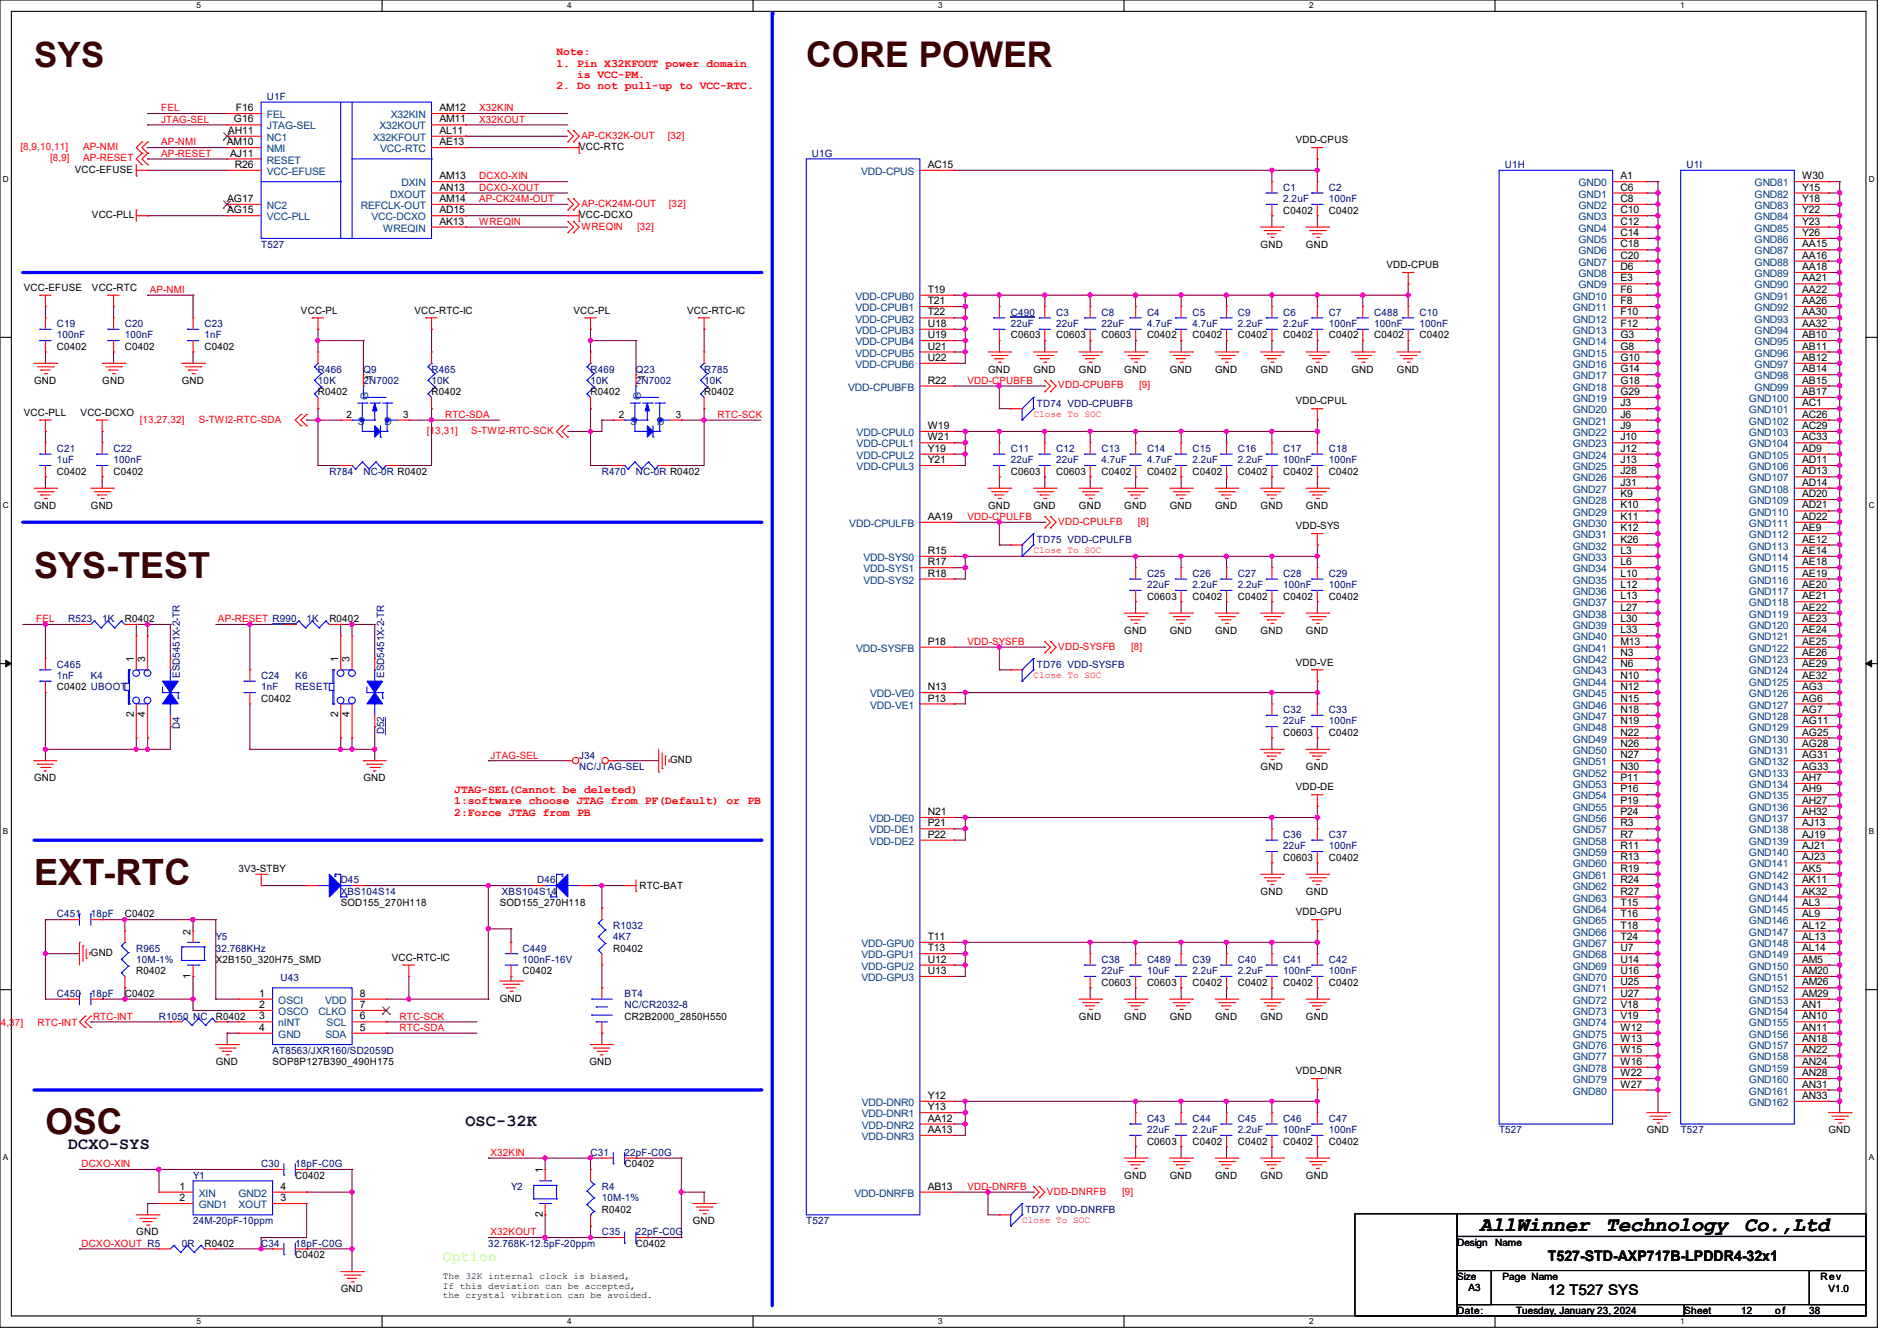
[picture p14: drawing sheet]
<svg xmlns="http://www.w3.org/2000/svg" width="297mm" height="210mm" viewBox="0 0 297 210" stroke-linecap="round" stroke-linejoin="round" font-family="sans-serif">
<defs><g id="words">
<text font-size="5.7" fill="#400000" x="5.3" y="138.6">EXT-RTC</text>
<text font-size="5.6" fill="#400000" x="5.3" y="90.6">SYS-TEST</text>
<g font-size="5.5" fill="#400000">
<text x="5.3" y="10.4">SYS</text>
<text x="126.2" y="10.5">CORE POWER</text>
<text x="7.1" y="177.6">OSC</text>
</g>
<g font-size="3.2">
<text x="231.7" y="192.7">AllWinner</text>
<text x="251.4" y="192.7">Technology</text>
<text x="273.1" y="192.7">Co.,Ltd</text>
</g>
<g font-size="2.6" fill="#000040">
<text x="10.7" y="180">DCXO-SYS</text>
<text x="72.9" y="176.4">OSC-32K</text>
</g>
<text font-size="2.3" fill="#80ff00" x="69.3" y="197.5">Option</text>
<g font-size="2.3">
<text x="242.4" y="197.5">T527-STD-AXP717B-LPDDR4-32x1</text>
<text x="242.4" y="202.8">12 T527 SYS</text>
</g>
<g font-size="1.8" fill="#f00">
<text x="87.1" y="8.6">Note:</text>
<text x="87.1" y="10.4">1. Pin X32KFOUT power domain</text>
<text x="87.1" y="14">2. Do not pull-up to VCC-RTC.</text>
<text x="90.3" y="12.2">is VCC-PM.</text>
<text x="71.1" y="124.2">JTAG-SEL(Cannot be deleted)</text>
<text x="71.1" y="126">1:software choose JTAG from PF(Default) or PB</text>
<text x="71.1" y="127.8">2:Force JTAG from PB</text>
</g>
<g font-size="1.6" fill="#f00">
<text x="25.2" y="17.4">FEL</text>
<text x="75" y="17.4">X32KIN</text>
<text x="3.2" y="23.5">[8,9,10,11]</text>
<text x="13" y="23.5">AP-NMI</text>
<text x="25.2" y="22.8">AP-NMI</text>
<text x="25.2" y="19.2">JTAG-SEL</text>
<text x="75" y="19.2">X32KOUT</text>
<text x="91" y="21.7">AP-CK32K-OUT</text>
<text x="104.6" y="21.7">[32]</text>
<text x="7.8" y="25.3">[8,9]</text>
<text x="13" y="25.3">AP-RESET</text>
<text x="25.2" y="24.6">AP-RESET</text>
<text x="75" y="28.1">DCXO-XIN</text>
<text x="75" y="29.9">DCXO-XOUT</text>
<text x="75" y="31.7">AP-CK24M-OUT</text>
<text x="75" y="35.2">WREQIN</text>
<text x="91" y="32.4">AP-CK24M-OUT</text>
<text x="91" y="35.9">WREQIN</text>
<text x="99.7" y="35.9">[32]</text>
<text x="104.7" y="32.4">[32]</text>
<text x="23.5" y="45.9">AP-NMI</text>
<text x="69.7" y="65.4">RTC-SDA</text>
<text x="112.4" y="65.4">RTC-SCK</text>
<text x="151.5" y="60.1">VDD-CPUBFB</text>
<text x="165.7" y="60.8">VDD-CPUBFB</text>
<text x="178.4" y="60.8">[9]</text>
<text x="21.9" y="66.2">[13,27,32]</text>
<text x="31.1" y="66.2">S-TWI2-RTC-SDA</text>
<text x="66.8" y="67.9">[13,31]</text>
<text x="73.8" y="67.9">S-TWI2-RTC-SCK</text>
<text x="151.5" y="81.4">VDD-CPULFB</text>
<text x="165.7" y="82.2">VDD-CPULFB</text>
<text x="178.1" y="82.2">[8]</text>
<text x="5.7" y="97.5">FEL</text>
<text x="34.1" y="97.5">AP-RESET R990</text>
<text x="151.5" y="101">VDD-SYSFB</text>
<text x="165.7" y="101.7">VDD-SYSFB</text>
<text x="177.1" y="101.7">[8]</text>
<text x="76.8" y="118.8">JTAG-SEL</text>
<text x="-.8" y="160.7">3</text>
<text x=".1" y="160.7">4,37]</text>
<text x="5.9" y="160.7">RTC-INT</text>
<text x="14.6" y="159.7">RTC-INT</text>
<text x="62.6" y="161.5">RTC-SDA</text>
<text x="62.6" y="159.7">RTC-SCK</text>
<text x="12.8" y="182.8">DCXO-XIN</text>
<text x="76.8" y="181">X32KIN</text>
<text x="151.5" y="186.4">VDD-DNRFB</text>
<text x="163.9" y="187.1">VDD-DNRFB</text>
<text x="175.7" y="187.1">[9]</text>
<text x="12.8" y="195.2">DCXO-XOUT R5</text>
<text x="76.8" y="193.5">X32KOUT</text>
</g>
<g font-size="1.6">
<text x="36.9" y="17.4">F16</text>
<text x="68.8" y="17.4">AM12</text>
<text x="35.5" y="22.7">AM10</text>
<text x="35.7" y="21">AH11</text>
<text x="36.6" y="19.2">G16</text>
<text x="68.8" y="19.2">AM11</text>
<text x="68.8" y="21">AL11</text>
<text x="68.8" y="22.7">AE13</text>
<text x="90.7" y="23.5">VCC-RTC</text>
<text x="202.9" y="22.4">VDD-CPUS</text>
<text x="11.7" y="27.1">VCC-EFUSE</text>
<text x="36" y="24.5">AJ11</text>
<text x="36.7" y="26.3">R26</text>
<text x="68.8" y="28.1">AM13</text>
<text x="68.8" y="29.8">AN13</text>
<text x="145.2" y="26.3">AC15</text>
<text x="253.7" y="28.1">A1</text>
<text x="253.7" y="29.8">C6</text>
<text x="282.2" y="28.1">W30</text>
<text x="282.2" y="29.8">Y15</text>
<text x="14.4" y="34.2">VCC-PLL</text>
<text x="35.6" y="31.6">AG17</text>
<text x="35.6" y="33.4">AG15</text>
<text x="68.8" y="31.6">AM14</text>
<text x="68.8" y="33.4">AD15</text>
<text x="68.8" y="35.2">AK13</text>
<text x="90.7" y="34.2">VCC-DCXO</text>
<text x="200.9" y="33.4">C0402</text>
<text x="208" y="33.4">C0402</text>
<text x="253.7" y="31.6">C8</text>
<text x="253.7" y="33.4">C10</text>
<text x="253.7" y="35.2">C12</text>
<text x="282.2" y="31.6">Y18</text>
<text x="282.2" y="33.4">Y22</text>
<text x="282.2" y="35.2">Y23</text>
<text x="197.4" y="38.8">GND</text>
<text x="204.5" y="38.8">GND</text>
<text x="217.1" y="42">VDD-CPUB</text>
<text x="253.7" y="37">C14</text>
<text x="253.7" y="38.7">C18</text>
<text x="253.7" y="40.5">C20</text>
<text x="282.2" y="37">Y26</text>
<text x="282.2" y="38.7">AA15</text>
<text x="282.2" y="40.5">AA16</text>
<text x="3.7" y="45.6">VCC-EFUSE</text>
<text x="14.4" y="45.6">VCC-RTC</text>
<text x="145.2" y="45.8">T19</text>
<text x="145.2" y="47.6">T21</text>
<text x="253.7" y="42.3">D6</text>
<text x="253.7" y="44.1">E3</text>
<text x="253.7" y="45.8">F6</text>
<text x="253.7" y="47.6">F8</text>
<text x="282.2" y="42.3">AA18</text>
<text x="282.2" y="44.1">AA21</text>
<text x="282.2" y="45.8">AA22</text>
<text x="282.2" y="47.6">AA26</text>
<text x="47.1" y="49.1">VCC-PL</text>
<text x="64.9" y="49.1">VCC-RTC-IC</text>
<text x="89.8" y="49.1">VCC-PL</text>
<text x="107.6" y="49.1">VCC-RTC-IC</text>
<text x="145.2" y="49.4">T22</text>
<text x="145.2" y="51.2">U18</text>
<text x="145.2" y="53">U19</text>
<text x="158.2" y="53">C0603</text>
<text x="165.4" y="53">C0603</text>
<text x="172.5" y="53">C0603</text>
<text x="179.6" y="53">C0402</text>
<text x="186.7" y="53">C0402</text>
<text x="193.8" y="53">C0402</text>
<text x="200.9" y="53">C0402</text>
<text x="208" y="53">C0402</text>
<text x="215.1" y="53">C0402</text>
<text x="222.2" y="53">C0402</text>
<text x="253.7" y="49.4">F10</text>
<text x="253.7" y="51.2">F12</text>
<text x="253.7" y="53">G3</text>
<text x="282.2" y="49.4">AA30</text>
<text x="282.2" y="51.2">AA32</text>
<text x="282.2" y="53">AB10</text>
<text x="8.9" y="54.8">C0402</text>
<text x="19.6" y="54.8">C0402</text>
<text x="32" y="54.8">C0402</text>
<text x="58.4" y="59.6" transform="rotate(-90 58.4 59.6)">1</text>
<text x="101" y="59.6" transform="rotate(-90 101 59.6)">1</text>
<text x="145.2" y="54.7">U21</text>
<text x="145.2" y="56.5">U22</text>
<text x="154.7" y="58.3">GND</text>
<text x="161.8" y="58.3">GND</text>
<text x="168.9" y="58.3">GND</text>
<text x="176" y="58.3">GND</text>
<text x="183.1" y="58.3">GND</text>
<text x="190.2" y="58.3">GND</text>
<text x="197.4" y="58.3">GND</text>
<text x="204.5" y="58.3">GND</text>
<text x="211.6" y="58.3">GND</text>
<text x="218.7" y="58.3">GND</text>
<text x="253.7" y="54.7">G8</text>
<text x="253.7" y="56.5">G10</text>
<text x="253.7" y="58.3">G14</text>
<text x="282.2" y="54.7">AB11</text>
<text x="282.2" y="56.5">AB12</text>
<text x="282.2" y="58.3">AB14</text>
<text x="3.7" y="65.1">VCC-PLL</text>
<text x="5.3" y="60.1">GND</text>
<text x="12.6" y="65.1">VCC-DCXO</text>
<text x="16" y="60.1">GND</text>
<text x="28.4" y="60.1">GND</text>
<text x="49.8" y="61.9">R0402</text>
<text x="54.2" y="65.4">2</text>
<text x="63.1" y="65.4">3</text>
<text x="67.6" y="61.9">R0402</text>
<text x="92.5" y="61.9">R0402</text>
<text x="96.9" y="65.4">2</text>
<text x="105.8" y="65.4">3</text>
<text x="110.2" y="61.9">R0402</text>
<text x="145.2" y="60.1">R22</text>
<text x="202.9" y="63.3">VDD-CPUL</text>
<text x="253.7" y="60.1">G18</text>
<text x="253.7" y="61.8">G29</text>
<text x="253.7" y="63.6">J3</text>
<text x="253.7" y="65.4">J6</text>
<text x="282.2" y="60.1">AB15</text>
<text x="282.2" y="61.8">AB17</text>
<text x="282.2" y="63.6">AC1</text>
<text x="282.2" y="65.4">AC26</text>
<text x="145.2" y="67.2">W19</text>
<text x="145.2" y="69">W21</text>
<text x="145.2" y="70.7">Y19</text>
<text x="253.7" y="67.2">J9</text>
<text x="253.7" y="69">J10</text>
<text x="253.7" y="70.7">J12</text>
<text x="282.2" y="67.2">AC29</text>
<text x="282.2" y="69">AC33</text>
<text x="282.2" y="70.7">AD9</text>
<text x="8.9" y="74.3">C0402</text>
<text x="17.8" y="74.3">C0402</text>
<text x="145.2" y="72.5">Y21</text>
<text x="158.2" y="74.3">C0603</text>
<text x="165.4" y="74.3">C0603</text>
<text x="172.5" y="74.3">C0402</text>
<text x="179.6" y="74.3">C0402</text>
<text x="186.7" y="74.3">C0402</text>
<text x="193.8" y="74.3">C0402</text>
<text x="200.9" y="74.3">C0402</text>
<text x="208" y="74.3">C0402</text>
<text x="253.7" y="72.5">J13</text>
<text x="253.7" y="74.3">J28</text>
<text x="253.7" y="76.1">J31</text>
<text x="253.7" y="77.9">K9</text>
<text x="282.2" y="72.5">AD11</text>
<text x="282.2" y="74.3">AD13</text>
<text x="282.2" y="76.1">AD14</text>
<text x="282.2" y="77.9">AD20</text>
<text x="5.3" y="79.7">GND</text>
<text x="14.2" y="79.7">GND</text>
<text x="145.2" y="81.4">AA19</text>
<text x="154.7" y="79.7">GND</text>
<text x="161.8" y="79.7">GND</text>
<text x="168.9" y="79.7">GND</text>
<text x="176" y="79.7">GND</text>
<text x="183.1" y="79.7">GND</text>
<text x="190.2" y="79.7">GND</text>
<text x="197.4" y="79.7">GND</text>
<text x="202.9" y="82.9">VDD-SYS</text>
<text x="204.5" y="79.7">GND</text>
<text x="253.7" y="79.6">K10</text>
<text x="253.7" y="81.4">K11</text>
<text x="253.7" y="83.2">K12</text>
<text x="282.2" y="79.6">AD21</text>
<text x="282.2" y="81.4">AD22</text>
<text x="282.2" y="83.2">AE9</text>
<text x="145.2" y="86.7">R15</text>
<text x="145.2" y="88.5">R17</text>
<text x="253.7" y="85">K26</text>
<text x="253.7" y="86.7">L3</text>
<text x="253.7" y="88.5">L6</text>
<text x="282.2" y="85">AE12</text>
<text x="282.2" y="86.7">AE14</text>
<text x="282.2" y="88.5">AE18</text>
<text x="145.2" y="90.3">R18</text>
<text x="179.6" y="93.9">C0603</text>
<text x="186.7" y="93.9">C0402</text>
<text x="193.8" y="93.9">C0402</text>
<text x="200.9" y="93.9">C0402</text>
<text x="208" y="93.9">C0402</text>
<text x="253.7" y="90.3">L10</text>
<text x="253.7" y="92.1">L12</text>
<text x="253.7" y="93.9">L13</text>
<text x="253.7" y="95.6">L27</text>
<text x="282.2" y="90.3">AE19</text>
<text x="282.2" y="92.1">AE20</text>
<text x="282.2" y="93.9">AE21</text>
<text x="282.2" y="95.6">AE22</text>
<text x="19.6" y="97.5">R0402</text>
<text x="51.6" y="97.5">R0402</text>
<text x="145.2" y="101">P18</text>
<text x="176" y="99.2">GND</text>
<text x="183.1" y="99.2">GND</text>
<text x="190.2" y="99.2">GND</text>
<text x="197.4" y="99.2">GND</text>
<text x="204.5" y="99.2">GND</text>
<text x="253.7" y="97.4">L30</text>
<text x="253.7" y="99.2">L33</text>
<text x="253.7" y="101">M13</text>
<text x="282.2" y="97.4">AE23</text>
<text x="282.2" y="99.2">AE24</text>
<text x="282.2" y="101">AE25</text>
<text x="21" y="103.7" transform="rotate(-90 21 103.7)">1</text>
<text x="22.7" y="103.7" transform="rotate(-90 22.7 103.7)">3</text>
<text x="53" y="103.7" transform="rotate(-90 53 103.7)">1</text>
<text x="54.7" y="103.7" transform="rotate(-90 54.7 103.7)">3</text>
<text x="202.9" y="104.2">VDD-VE</text>
<text x="253.7" y="102.7">N3</text>
<text x="253.7" y="104.5">N6</text>
<text x="253.7" y="106.3">N10</text>
<text x="282.2" y="102.7">AE26</text>
<text x="282.2" y="104.5">AE29</text>
<text x="282.2" y="106.3">AE32</text>
<text x="8.9" y="108.1">C0402 UBOOT</text>
<text x="21" y="112.4" transform="rotate(-90 21 112.4)">2</text>
<text x="22.7" y="112.4" transform="rotate(-90 22.7 112.4)">4</text>
<text x="40.9" y="109.9">C0402</text>
<text x="53" y="112.4" transform="rotate(-90 53 112.4)">2</text>
<text x="54.7" y="112.4" transform="rotate(-90 54.7 112.4)">4</text>
<text x="145.2" y="108.1">N13</text>
<text x="145.2" y="109.9">P13</text>
<text x="253.7" y="108.1">N12</text>
<text x="253.7" y="109.9">N15</text>
<text x="253.7" y="111.6">N18</text>
<text x="253.7" y="113.4">N19</text>
<text x="282.2" y="108.1">AG3</text>
<text x="282.2" y="109.9">AG6</text>
<text x="282.2" y="111.6">AG7</text>
<text x="282.2" y="113.4">AG11</text>
<text x="104.9" y="119.5">GND</text>
<text x="200.9" y="115.2">C0603</text>
<text x="208" y="115.2">C0402</text>
<text x="253.7" y="115.2">N22</text>
<text x="253.7" y="117">N26</text>
<text x="253.7" y="118.7">N27</text>
<text x="282.2" y="115.2">AG25</text>
<text x="282.2" y="117">AG28</text>
<text x="282.2" y="118.7">AG31</text>
<text x="5.3" y="122.3">GND</text>
<text x="56.9" y="122.3">GND</text>
<text x="197.4" y="120.6">GND</text>
<text x="202.9" y="123.8">VDD-DE</text>
<text x="204.5" y="120.6">GND</text>
<text x="253.7" y="120.5">N30</text>
<text x="253.7" y="122.3">P11</text>
<text x="253.7" y="124.1">P16</text>
<text x="253.7" y="125.9">P19</text>
<text x="282.2" y="120.5">AG33</text>
<text x="282.2" y="122.3">AH7</text>
<text x="282.2" y="124.1">AH9</text>
<text x="282.2" y="125.9">AH27</text>
<text x="145.2" y="127.6">N21</text>
<text x="145.2" y="129.4">P21</text>
<text x="145.2" y="131.2">P22</text>
<text x="253.7" y="127.6">P24</text>
<text x="253.7" y="129.4">R3</text>
<text x="253.7" y="131.2">R7</text>
<text x="282.2" y="127.6">AH32</text>
<text x="282.2" y="129.4">AJ13</text>
<text x="282.2" y="131.2">AJ19</text>
<text x="37.3" y="136.6">3V3-STBY</text>
<text x="200.9" y="134.8">C0603</text>
<text x="208" y="134.8">C0402</text>
<text x="253.7" y="133">R11</text>
<text x="253.7" y="134.7">R13</text>
<text x="253.7" y="136.5">R19</text>
<text x="282.2" y="133">AJ21</text>
<text x="282.2" y="134.7">AJ23</text>
<text x="282.2" y="136.5">AK5</text>
<text x="19.6" y="143.7">C0402</text>
<text x="53.3" y="141.9">SOD155_270H118</text>
<text x="78.2" y="141.9">SOD155_270H118</text>
<text x="100.1" y="139.2">RTC-BAT</text>
<text x="197.4" y="140.1">GND</text>
<text x="202.9" y="143.3">VDD-GPU</text>
<text x="204.5" y="140.1">GND</text>
<text x="253.7" y="138.3">R24</text>
<text x="253.7" y="140.1">R27</text>
<text x="253.7" y="141.9">T15</text>
<text x="253.7" y="143.6">T16</text>
<text x="282.2" y="138.3">AK11</text>
<text x="282.2" y="140.1">AK32</text>
<text x="282.2" y="141.9">AL3</text>
<text x="282.2" y="143.6">AL9</text>
<text x="14.2" y="149.7">GND</text>
<text x="29.8" y="146.3" transform="rotate(-90 29.8 146.3)">2</text>
<text x="96" y="149">R0402</text>
<text x="145.2" y="147.2">T11</text>
<text x="145.2" y="149">T13</text>
<text x="253.7" y="145.4">T18</text>
<text x="253.7" y="147.2">T24</text>
<text x="253.7" y="149">U7</text>
<text x="282.2" y="145.4">AL12</text>
<text x="282.2" y="147.2">AL13</text>
<text x="282.2" y="149">AL14</text>
<text x="21.3" y="152.6">R0402</text>
<text x="29.8" y="153.2" transform="rotate(-90 29.8 153.2)">1</text>
<text x="33.8" y="150.8">X2B150_320H75_SMD</text>
<text x="61.3" y="150.5">VCC-RTC-IC</text>
<text x="81.8" y="152.6">C0402</text>
<text x="145.2" y="150.7">U12</text>
<text x="145.2" y="152.5">U13</text>
<text x="172.5" y="154.3">C0603</text>
<text x="179.6" y="154.3">C0603</text>
<text x="186.7" y="154.3">C0402</text>
<text x="193.8" y="154.3">C0402</text>
<text x="200.9" y="154.3">C0402</text>
<text x="208" y="154.3">C0402</text>
<text x="253.7" y="150.7">U14</text>
<text x="253.7" y="152.5">U16</text>
<text x="253.7" y="154.3">U25</text>
<text x="282.2" y="150.7">AM5</text>
<text x="282.2" y="152.5">AM20</text>
<text x="282.2" y="154.3">AM26</text>
<text x="19.6" y="156.1">C0402</text>
<text x="33.8" y="159.7">R0402</text>
<text x="40.6" y="156.1">1</text>
<text x="40.6" y="157.9">2</text>
<text x="40.6" y="159.6">3</text>
<text x="40.6" y="161.4">4</text>
<text x="56.3" y="161.4">5</text>
<text x="56.3" y="159.6">6</text>
<text x="56.3" y="157.9">7</text>
<text x="56.3" y="156.1">8</text>
<text x="78.2" y="156.8">GND</text>
<text x="97.8" y="159.7">CR2B2000_2850H550</text>
<text x="168.9" y="159.7">GND</text>
<text x="176" y="159.7">GND</text>
<text x="183.1" y="159.7">GND</text>
<text x="190.2" y="159.7">GND</text>
<text x="197.4" y="159.7">GND</text>
<text x="204.5" y="159.7">GND</text>
<text x="253.7" y="156.1">U27</text>
<text x="253.7" y="157.9">V18</text>
<text x="253.7" y="159.6">V19</text>
<text x="253.7" y="161.4">W12</text>
<text x="282.2" y="156.1">AM29</text>
<text x="282.2" y="157.9">AN1</text>
<text x="282.2" y="159.6">AN10</text>
<text x="282.2" y="161.4">AN11</text>
<text x="33.8" y="166.8">GND</text>
<text x="42.7" y="166.8">SOP8P127B390_490H175</text>
<text x="92.3" y="166.8">GND</text>
<text x="253.7" y="163.2">W13</text>
<text x="253.7" y="165">W15</text>
<text x="253.7" y="166.8">W16</text>
<text x="282.2" y="163.2">AN18</text>
<text x="282.2" y="165">AN22</text>
<text x="282.2" y="166.8">AN24</text>
<text x="145.2" y="172.1">Y12</text>
<text x="145.2" y="173.9">Y13</text>
<text x="202.9" y="168.2">VDD-DNR</text>
<text x="253.7" y="168.5">W22</text>
<text x="253.7" y="170.3">W27</text>
<text x="282.2" y="168.5">AN28</text>
<text x="282.2" y="170.3">AN31</text>
<text x="282.2" y="172.1">AN33</text>
<text x="145.2" y="175.6">AA12</text>
<text x="145.2" y="177.4">AA13</text>
<text x="179.6" y="179.2">C0603</text>
<text x="186.7" y="179.2">C0402</text>
<text x="193.8" y="179.2">C0402</text>
<text x="200.9" y="179.2">C0402</text>
<text x="208" y="179.2">C0402</text>
<text x="257.8" y="177.5">GND</text>
<text x="286.3" y="177.5">GND</text>
<text x="46.2" y="184.6">C0402</text>
<text x="85" y="183.7" transform="rotate(-90 85 183.7)">1</text>
<text x="97.8" y="182.8">C0402</text>
<text x="176" y="184.6">GND</text>
<text x="183.1" y="184.6">GND</text>
<text x="190.2" y="184.6">GND</text>
<text x="197.4" y="184.6">GND</text>
<text x="204.5" y="184.6">GND</text>
<text x="28.1" y="186.3">1</text>
<text x="28.1" y="188.1">2</text>
<text x="43.9" y="186.3">4</text>
<text x="43.9" y="188.1">3</text>
<text x="85" y="190.6" transform="rotate(-90 85 190.6)">2</text>
<text x="94.2" y="189.9">R0402</text>
<text x="108.5" y="191.7">GND</text>
<text x="145.2" y="186.3">AB13</text>
<text x="21.3" y="193.5">GND</text>
<text x="32" y="195.2">R0402</text>
<text x="46.2" y="197">C0402</text>
<text x="99.6" y="195.2">C0402</text>
<text x="228.1" y="195.1">Design</text>
<text x="234.1" y="195.1">Name</text>
<text x="53.3" y="202.4">GND</text>
<text x="228.1" y="200.4">Size</text>
<text x="229.9" y="202.2">A3</text>
<text x="235.2" y="200.4">Page Name</text>
<text x="285" y="200.4">Rev</text>
<text x="286.3" y="202.4">V1.0</text>
<text x="228.1" y="205.7">Date:</text>
<text x="237.4" y="205.7">Tuesday, January 23, 2024</text>
<text x="263.7" y="205.7">Sheet</text>
<text x="272.6" y="205.7">12</text>
<text x="277.9" y="205.7">o f</text>
<text x="283.3" y="205.7">38</text>
</g>
<g font-size="1.6" fill="#000080">
<text x="41.8" y="15.7">U1F</text>
<text x="127.1" y="24.6">U1G</text>
<text x="200.9" y="29.9">C1</text>
<text x="208" y="29.9">C2</text>
<text x="235.6" y="26.3">U1H</text>
<text x="264" y="26.3">U1I</text>
<text x="200.9" y="31.7">2.2uF</text>
<text x="208" y="31.7">100nF</text>
<text x="40.9" y="38.8">T527</text>
<text x="8.9" y="51.2">C19</text>
<text x="8.9" y="53">100nF</text>
<text x="19.6" y="51.2">C20</text>
<text x="19.6" y="53">100nF</text>
<text x="32" y="51.2">C23</text>
<text x="32" y="53">1nF</text>
<text x="158.2" y="49.4">C490</text>
<text x="158.2" y="51.2">22uF</text>
<text x="165.4" y="49.4">C3</text>
<text x="165.4" y="51.2">22uF</text>
<text x="172.5" y="49.4">C8</text>
<text x="172.5" y="51.2">22uF</text>
<text x="179.6" y="49.4">C4</text>
<text x="179.6" y="51.2">4.7uF</text>
<text x="186.7" y="49.4">C5</text>
<text x="186.7" y="51.2">4.7uF</text>
<text x="193.8" y="49.4">C9</text>
<text x="193.8" y="51.2">2.2uF</text>
<text x="200.9" y="49.4">C6</text>
<text x="200.9" y="51.2">2.2uF</text>
<text x="208" y="49.4">C7</text>
<text x="208" y="51.2">100nF</text>
<text x="215.1" y="49.4">C488</text>
<text x="215.1" y="51.2">100nF</text>
<text x="222.2" y="49.4">C10</text>
<text x="222.2" y="51.2">100nF</text>
<text x="49.8" y="58.3">R466</text>
<text x="56.9" y="58.3">Q9</text>
<text x="67.6" y="58.3">R465</text>
<text x="92.5" y="58.3">R469</text>
<text x="99.6" y="58.3">Q23</text>
<text x="110.2" y="58.3">R785</text>
<text x="49.8" y="60.1">10K</text>
<text x="56.9" y="60.1">2N7002</text>
<text x="67.6" y="60.1">10K</text>
<text x="92.5" y="60.1">10K</text>
<text x="99.6" y="60.1">2N7002</text>
<text x="110.2" y="60.1">10K</text>
<text x="162.3" y="63.7">TD74 VDD-CPUBFB</text>
<text x="8.9" y="70.8">C21</text>
<text x="17.8" y="70.8">C22</text>
<text x="158.2" y="70.8">C11</text>
<text x="165.4" y="70.8">C12</text>
<text x="172.5" y="70.8">C13</text>
<text x="179.6" y="70.8">C14</text>
<text x="186.7" y="70.8">C15</text>
<text x="193.8" y="70.8">C16</text>
<text x="200.9" y="70.8">C17</text>
<text x="208" y="70.8">C18</text>
<text x="8.9" y="72.6">1uF</text>
<text x="17.8" y="72.6">100nF</text>
<text x="51.6" y="74.3">R784</text>
<text x="56.9" y="74.3">NC-0R R0402</text>
<text x="94.2" y="74.3">R470</text>
<text x="99.6" y="74.3">NC-0R R0402</text>
<text x="158.2" y="72.6">22uF</text>
<text x="165.4" y="72.6">22uF</text>
<text x="172.5" y="72.6">4.7uF</text>
<text x="179.6" y="72.6">4.7uF</text>
<text x="186.7" y="72.6">2.2uF</text>
<text x="193.8" y="72.6">2.2uF</text>
<text x="200.9" y="72.6">100nF</text>
<text x="208" y="72.6">100nF</text>
<text x="162.3" y="85">TD75 VDD-CPULFB</text>
<text x="179.6" y="90.3">C25</text>
<text x="179.6" y="92.1">22uF</text>
<text x="186.7" y="90.3">C26</text>
<text x="186.7" y="92.1">2.2uF</text>
<text x="193.8" y="90.3">C27</text>
<text x="193.8" y="92.1">2.2uF</text>
<text x="200.9" y="90.3">C28</text>
<text x="200.9" y="92.1">100nF</text>
<text x="208" y="90.3">C29</text>
<text x="208" y="92.1">100nF</text>
<text x="10.7" y="97.5">R523</text>
<text x="16" y="97.5">1K</text>
<text x="48" y="97.5">1K</text>
<text x="8.9" y="104.6">C465</text>
<text x="8.9" y="106.3">1nF</text>
<text x="14.2" y="106.3">K4</text>
<text x="28.2" y="106.1" transform="rotate(-90 28.2 106.1)">ESD5451X-2-TR</text>
<text x="40.9" y="106.3">C24</text>
<text x="46.2" y="106.3">K6</text>
<text x="60.2" y="106.1" transform="rotate(-90 60.2 106.1)">ESD5451X-2-TR</text>
<text x="162.3" y="104.6">TD76 VDD-SYSFB</text>
<text x="40.9" y="108.1">1nF</text>
<text x="46.2" y="108.1">RESET</text>
<text x="200.9" y="111.7">C32</text>
<text x="200.9" y="113.5">22uF</text>
<text x="208" y="111.7">C33</text>
<text x="208" y="113.5">100nF</text>
<text x="28.2" y="114.1" transform="rotate(-90 28.2 114.1)">D4</text>
<text x="60.2" y="115" transform="rotate(-90 60.2 115)">D52</text>
<text x="90.7" y="118.8">J34</text>
<text x="90.7" y="120.6">NC/JTAG-SEL</text>
<text x="200.9" y="131.2">C36</text>
<text x="208" y="131.2">C37</text>
<text x="200.9" y="133">22uF</text>
<text x="208" y="133">100nF</text>
<text x="8.9" y="143.7">C451</text>
<text x="14.2" y="143.7">18pF</text>
<text x="53.3" y="138.3">D45</text>
<text x="53.3" y="140.1">XBS104S14</text>
<text x="78.6" y="140.1">XBS104S14</text>
<text x="84.1" y="138.3">D46</text>
<text x="21.3" y="149">R965</text>
<text x="33.8" y="147.2">Y5</text>
<text x="33.8" y="149">32.768KHz</text>
<text x="81.8" y="149">C449</text>
<text x="96" y="145.5">R1032</text>
<text x="96" y="147.2">4K7</text>
<text x="21.3" y="150.8">10M-1%</text>
<text x="43.9" y="153.6">U43</text>
<text x="81.8" y="150.8">100nF-16V</text>
<text x="172.5" y="150.8">C38</text>
<text x="172.5" y="152.6">22uF</text>
<text x="179.6" y="150.8">C489</text>
<text x="179.6" y="152.6">10uF</text>
<text x="186.7" y="150.8">C39</text>
<text x="186.7" y="152.6">2.2uF</text>
<text x="193.8" y="150.8">C40</text>
<text x="193.8" y="152.6">2.2uF</text>
<text x="200.9" y="150.8">C41</text>
<text x="200.9" y="152.6">100nF</text>
<text x="208" y="150.8">C42</text>
<text x="208" y="152.6">100nF</text>
<text x="8.9" y="156.1">C450</text>
<text x="14.2" y="156.1">18pF</text>
<text x="24.9" y="159.7">R1050 NC</text>
<text x="97.8" y="156.1">BT4</text>
<text x="97.8" y="157.9">NC/CR2032-8</text>
<text x="42.7" y="165">AT8563/JXR160/SD2059D</text>
<text x="179.6" y="175.7">C43</text>
<text x="179.6" y="177.5">22uF</text>
<text x="186.7" y="175.7">C44</text>
<text x="186.7" y="177.5">2.2uF</text>
<text x="193.8" y="175.7">C45</text>
<text x="193.8" y="177.5">2.2uF</text>
<text x="200.9" y="175.7">C46</text>
<text x="200.9" y="177.5">100nF</text>
<text x="208" y="175.7">C47</text>
<text x="208" y="177.5">100nF</text>
<text x="234.7" y="177.5">T527</text>
<text x="263.1" y="177.5">T527</text>
<text x="30.2" y="184.6">Y1</text>
<text x="40.9" y="182.8">C30</text>
<text x="46.2" y="182.8">18pF-C0G</text>
<text x="92.5" y="181">C31</text>
<text x="97.8" y="181">22pF-C0G</text>
<text x="30.2" y="191.7">24M-20pF-10ppm</text>
<text x="80" y="186.4">Y2</text>
<text x="94.2" y="186.4">R4</text>
<text x="94.2" y="188.1">10M-1%</text>
<text x="126.2" y="191.7">T527</text>
<text x="160.6" y="189.9">TD77 VDD-DNRFB</text>
<text x="28.4" y="195.2">0R</text>
<text x="40.9" y="195.2">C34</text>
<text x="46.2" y="195.2">18pF-C0G</text>
<text x="76.5" y="195.2">32.768K-12.5pF-20ppm</text>
<text x="94.2" y="193.5">C35</text>
<text x="99.6" y="193.5">22pF-C0G</text>
</g>
<g font-size="1.6" fill="#004080">
<text x="41.8" y="18.5">FEL</text>
<text x="41.8" y="20.3">JTAG-SEL</text>
<text x="41.8" y="22.1">NC1</text>
<text x="41.8" y="23.8">NMI</text>
<text x="58.4" y="22.1">X32KFOUT</text>
<text x="59.4" y="20.3">X32KOUT</text>
<text x="59.5" y="23.8">VCC-RTC</text>
<text x="61.2" y="18.5">X32KIN</text>
<text x="41.8" y="25.6">RESET</text>
<text x="41.8" y="27.4">VCC-EFUSE</text>
<text x="62.9" y="29.2">DXIN</text>
<text x="134.8" y="27.4">VDD-CPUS</text>
<text x="247.1" y="29.2">GND0</text>
<text x="274.7" y="29.2">GND81</text>
<text x="41.8" y="32.7">NC2</text>
<text x="41.8" y="34.5">VCC-PLL</text>
<text x="56.5" y="32.7">REFCLK-OUT</text>
<text x="58.2" y="34.5">VCC-DCXO</text>
<text x="61.1" y="30.9">DXOUT</text>
<text x="247.1" y="30.9">GND1</text>
<text x="247.1" y="32.7">GND2</text>
<text x="247.1" y="34.5">GND3</text>
<text x="274.7" y="30.9">GND82</text>
<text x="274.7" y="32.7">GND83</text>
<text x="274.7" y="34.5">GND84</text>
<text x="60" y="36.3">WREQIN</text>
<text x="247.1" y="36.3">GND4</text>
<text x="247.1" y="38.1">GND5</text>
<text x="247.1" y="39.8">GND6</text>
<text x="247.1" y="41.6">GND7</text>
<text x="274.7" y="36.3">GND85</text>
<text x="274.7" y="38.1">GND86</text>
<text x="274.7" y="39.8">GND87</text>
<text x="274.7" y="41.6">GND88</text>
<text x="133.9" y="46.9">VDD-CPUB0</text>
<text x="246.3" y="46.9">GND10</text>
<text x="247.1" y="43.4">GND8</text>
<text x="247.1" y="45.2">GND9</text>
<text x="274.7" y="43.4">GND89</text>
<text x="274.7" y="45.2">GND90</text>
<text x="274.7" y="46.9">GND91</text>
<text x="133.9" y="48.7">VDD-CPUB1</text>
<text x="133.9" y="50.5">VDD-CPUB2</text>
<text x="133.9" y="52.3">VDD-CPUB3</text>
<text x="246.3" y="48.7">GND11</text>
<text x="246.3" y="50.5">GND12</text>
<text x="246.3" y="52.3">GND13</text>
<text x="274.7" y="48.7">GND92</text>
<text x="274.7" y="50.5">GND93</text>
<text x="274.7" y="52.3">GND94</text>
<text x="133.9" y="54.1">VDD-CPUB4</text>
<text x="133.9" y="55.8">VDD-CPUB5</text>
<text x="133.9" y="57.6">VDD-CPUB6</text>
<text x="246.3" y="54.1">GND14</text>
<text x="246.3" y="55.8">GND15</text>
<text x="246.3" y="57.6">GND16</text>
<text x="246.3" y="59.4">GND17</text>
<text x="274.7" y="54.1">GND95</text>
<text x="274.7" y="55.8">GND96</text>
<text x="274.7" y="57.6">GND97</text>
<text x="274.7" y="59.4">GND98</text>
<text x="57.7" y="62.6" transform="rotate(-90 57.7 62.6)">G</text>
<text x="100.3" y="62.6" transform="rotate(-90 100.3 62.6)">G</text>
<text x="132.8" y="61.2">VDD-CPUBFB</text>
<text x="246.3" y="61.2">GND18</text>
<text x="246.3" y="62.9">GND19</text>
<text x="246.3" y="64.7">GND20</text>
<text x="273.8" y="62.9">GND100</text>
<text x="273.8" y="64.7">GND101</text>
<text x="274.7" y="61.2">GND99</text>
<text x="56" y="66.5">S</text>
<text x="60.2" y="66.5">D</text>
<text x="98.7" y="66.5">S</text>
<text x="102.9" y="66.5">D</text>
<text x="134.1" y="68.3">VDD-CPUL0</text>
<text x="134.1" y="70.1">VDD-CPUL1</text>
<text x="134.1" y="71.8">VDD-CPUL2</text>
<text x="246.3" y="66.5">GND21</text>
<text x="246.3" y="68.3">GND22</text>
<text x="246.3" y="70.1">GND23</text>
<text x="246.3" y="71.8">GND24</text>
<text x="273.8" y="66.5">GND102</text>
<text x="273.8" y="68.3">GND103</text>
<text x="273.8" y="70.1">GND104</text>
<text x="273.8" y="71.8">GND105</text>
<text x="134.1" y="73.6">VDD-CPUL3</text>
<text x="246.3" y="73.6">GND25</text>
<text x="246.3" y="75.4">GND26</text>
<text x="246.3" y="77.2">GND27</text>
<text x="273.8" y="73.6">GND106</text>
<text x="273.8" y="75.4">GND107</text>
<text x="273.8" y="77.2">GND108</text>
<text x="133" y="82.5">VDD-CPULFB</text>
<text x="246.3" y="79">GND28</text>
<text x="246.3" y="80.7">GND29</text>
<text x="246.3" y="82.5">GND30</text>
<text x="273.8" y="79">GND109</text>
<text x="273.8" y="80.7">GND110</text>
<text x="273.8" y="82.5">GND111</text>
<text x="135.2" y="87.8">VDD-SYS0</text>
<text x="135.2" y="89.6">VDD-SYS1</text>
<text x="246.3" y="84.3">GND31</text>
<text x="246.3" y="86.1">GND32</text>
<text x="246.3" y="87.8">GND33</text>
<text x="246.3" y="89.6">GND34</text>
<text x="273.8" y="84.3">GND112</text>
<text x="273.8" y="86.1">GND113</text>
<text x="273.8" y="87.8">GND114</text>
<text x="273.8" y="89.6">GND115</text>
<text x="135.2" y="91.4">VDD-SYS2</text>
<text x="246.3" y="91.4">GND35</text>
<text x="246.3" y="93.2">GND36</text>
<text x="246.3" y="95">GND37</text>
<text x="273.8" y="91.4">GND116</text>
<text x="273.8" y="93.2">GND117</text>
<text x="273.8" y="95">GND118</text>
<text x="246.3" y="96.7">GND38</text>
<text x="246.3" y="98.5">GND39</text>
<text x="246.3" y="100.3">GND40</text>
<text x="273.8" y="96.7">GND119</text>
<text x="273.8" y="98.5">GND120</text>
<text x="273.8" y="100.3">GND121</text>
<text x="134" y="102.1">VDD-SYSFB</text>
<text x="246.3" y="102.1">GND41</text>
<text x="246.3" y="103.8">GND42</text>
<text x="246.3" y="105.6">GND43</text>
<text x="246.3" y="107.4">GND44</text>
<text x="273.8" y="102.1">GND122</text>
<text x="273.8" y="103.8">GND123</text>
<text x="273.8" y="105.6">GND124</text>
<text x="273.8" y="107.4">GND125</text>
<text x="136.2" y="109.2">VDD-VE0</text>
<text x="136.2" y="111">VDD-VE1</text>
<text x="246.3" y="109.2">GND45</text>
<text x="246.3" y="111">GND46</text>
<text x="246.3" y="112.7">GND47</text>
<text x="273.8" y="109.2">GND126</text>
<text x="273.8" y="111">GND127</text>
<text x="273.8" y="112.7">GND128</text>
<text x="246.3" y="114.5">GND48</text>
<text x="246.3" y="116.3">GND49</text>
<text x="246.3" y="118.1">GND50</text>
<text x="246.3" y="119.8">GND51</text>
<text x="273.8" y="114.5">GND129</text>
<text x="273.8" y="116.3">GND130</text>
<text x="273.8" y="118.1">GND131</text>
<text x="273.8" y="119.8">GND132</text>
<text x="246.3" y="121.6">GND52</text>
<text x="246.3" y="123.4">GND53</text>
<text x="246.3" y="125.2">GND54</text>
<text x="273.8" y="121.6">GND133</text>
<text x="273.8" y="123.4">GND134</text>
<text x="273.8" y="125.2">GND135</text>
<text x="136.1" y="128.7">VDD-DE0</text>
<text x="136.1" y="130.5">VDD-DE1</text>
<text x="246.3" y="127">GND55</text>
<text x="246.3" y="128.7">GND56</text>
<text x="246.3" y="130.5">GND57</text>
<text x="273.8" y="127">GND136</text>
<text x="273.8" y="128.7">GND137</text>
<text x="273.8" y="130.5">GND138</text>
<text x="136.1" y="132.3">VDD-DE2</text>
<text x="246.3" y="132.3">GND58</text>
<text x="246.3" y="134.1">GND59</text>
<text x="246.3" y="135.8">GND60</text>
<text x="246.3" y="137.6">GND61</text>
<text x="273.8" y="132.3">GND139</text>
<text x="273.8" y="134.1">GND140</text>
<text x="273.8" y="135.8">GND141</text>
<text x="273.8" y="137.6">GND142</text>
<text x="246.3" y="139.4">GND62</text>
<text x="246.3" y="141.2">GND63</text>
<text x="246.3" y="143">GND64</text>
<text x="273.8" y="139.4">GND143</text>
<text x="273.8" y="141.2">GND144</text>
<text x="273.8" y="143">GND145</text>
<text x="134.9" y="148.3">VDD-GPU0</text>
<text x="246.3" y="144.7">GND65</text>
<text x="246.3" y="146.5">GND66</text>
<text x="246.3" y="148.3">GND67</text>
<text x="273.8" y="144.7">GND146</text>
<text x="273.8" y="146.5">GND147</text>
<text x="273.8" y="148.3">GND148</text>
<text x="134.9" y="150.1">VDD-GPU1</text>
<text x="134.9" y="151.8">VDD-GPU2</text>
<text x="134.9" y="153.6">VDD-GPU3</text>
<text x="246.3" y="150.1">GND68</text>
<text x="246.3" y="151.8">GND69</text>
<text x="246.3" y="153.6">GND70</text>
<text x="246.3" y="155.4">GND71</text>
<text x="273.8" y="150.1">GND149</text>
<text x="273.8" y="151.8">GND150</text>
<text x="273.8" y="153.6">GND151</text>
<text x="273.8" y="155.4">GND152</text>
<text x="43.6" y="157.2">OSCI</text>
<text x="43.6" y="159">OSCO</text>
<text x="43.6" y="160.7">nINT</text>
<text x="49.9" y="159">CLKO</text>
<text x="50.9" y="157.2">VDD</text>
<text x="51.1" y="160.7">SCL</text>
<text x="246.3" y="157.2">GND72</text>
<text x="246.3" y="159">GND73</text>
<text x="246.3" y="160.7">GND74</text>
<text x="273.8" y="157.2">GND153</text>
<text x="273.8" y="159">GND154</text>
<text x="273.8" y="160.7">GND155</text>
<text x="43.6" y="162.5">GND</text>
<text x="51" y="162.5">SDA</text>
<text x="246.3" y="162.5">GND75</text>
<text x="246.3" y="164.3">GND76</text>
<text x="246.3" y="166.1">GND77</text>
<text x="246.3" y="167.9">GND78</text>
<text x="273.8" y="162.5">GND156</text>
<text x="273.8" y="164.3">GND157</text>
<text x="273.8" y="166.1">GND158</text>
<text x="273.8" y="167.9">GND159</text>
<text x="134.9" y="173.2">VDD-DNR0</text>
<text x="246.3" y="169.6">GND79</text>
<text x="246.3" y="171.4">GND80</text>
<text x="273.8" y="169.6">GND160</text>
<text x="273.8" y="171.4">GND161</text>
<text x="273.8" y="173.2">GND162</text>
<text x="134.9" y="175">VDD-DNR1</text>
<text x="134.9" y="176.7">VDD-DNR2</text>
<text x="134.9" y="178.5">VDD-DNR3</text>
<text x="31.1" y="187.4">XIN</text>
<text x="31.1" y="189.2">GND1</text>
<text x="37.3" y="187.4">GND2</text>
<text x="37.3" y="189.2">XOUT</text>
<text x="133.8" y="187.4">VDD-DNRFB</text>
</g>
<g font-size="1.5" fill="#f00">
<text x="161.8" y="65.2">Close To SOC</text>
<text x="161.8" y="86.6">Close To SOC</text>
<text x="161.8" y="106.1">Close To SOC</text>
<text x="160" y="191.5">Close To SOC</text>
</g>
<g font-size="1.5">
<text x="69.3" y="200.4">The 32K internal clock is biased,</text>
<text x="69.3" y="201.8">If this deviation can be accepted,</text>
<text x="69.3" y="203.3">the crystal vibration can be avoided.</text>
</g>
<g font-size="1.3">
<text x="30.8" y="1.3">5</text>
<text x="88.8" y="1.3">4</text>
<text x="146.9" y="1.3">3</text>
<text x="205" y="1.3">2</text>
<text x="263.1" y="1.3">1</text>
<text x=".5" y="28.4">D</text>
<text x="292.6" y="28.4">D</text>
<text x=".5" y="79.5">C</text>
<text x="292.6" y="79.5">C</text>
<text x=".5" y="130.6">B</text>
<text x="292.6" y="130.6">B</text>
<text x=".5" y="181.7">A</text>
<text x="292.6" y="181.7">A</text>
<text x="30.8" y="207.4">5</text>
<text x="88.8" y="207.4">4</text>
<text x="146.9" y="207.4">3</text>
<text x="205" y="207.4">2</text>
<text x="263.1" y="207.4">1</text>
</g>
</g></defs>
<g fill="none" stroke="#000" stroke-width=".17">
<path d="M0 0h293.9v207.9h-293.9zM1.8 1.8h290.3v204.3h-290.3zM59.8 0v1.8M117.9 0v1.8M176 0v1.8M234.1 0v1.8M0 52.8h1.8M292.1 52.8h1.8M0 103.9h1.8M292.1 103.9h1.8M0 155h1.8M292.1 155h1.8"/>
<path d="M59.8 206.1v1.8M117.9 206.1v1.8M176 206.1v1.8M234.1 206.1v1.8"/>
</g>
<path d="M.9 103.4l.9 .5-.9 .5zM292.1 103.9l.9-.5v1z" fill="#000"/>
<path d="M.9 103.4l.9 .5-.9 .5zM292.1 103.9l.9-.5v1z" fill="none" stroke="#000" stroke-width=".16"/>
<path d="M120.9 2.1v202.4" fill="none" stroke="#00f" stroke-width=".51"/>
<circle cx="120.9" cy="2.1" r=".25" fill="#00f"/>
<path d="M5.3 131.6h113.8" fill="none" stroke="#00f" stroke-width=".51"/>
<circle cx="119.1" cy="131.6" r=".25" fill="#00f"/>
<path d="M3.6 81.8h115.5" fill="none" stroke="#00f" stroke-width=".51"/>
<circle cx="119.1" cy="81.8" r=".25" fill="#00f"/>
<path d="M3.6 42.7h115.5" fill="none" stroke="#00f" stroke-width=".51"/>
<circle cx="119.1" cy="42.7" r=".25" fill="#00f"/>
<path d="M5.3 170.7h113.8" fill="none" stroke="#00f" stroke-width=".51"/>
<circle cx="119.1" cy="170.7" r=".25" fill="#00f"/>
<path d="M257.8 28.4h.1M257.8 30.2h.1M257.8 28.4h1.8M259.6 28.4h.1M259.6 28.4v1.8h-1.8" fill="none" stroke="#800040" stroke-width=".17"/>
<circle cx="259.6" cy="30.2" r=".32" fill="#f0f"/>
<circle cx="259.6" cy="30.2" r=".32" fill="none" stroke="#f0f" stroke-width=".17"/>
<path d="M257.8 32h.1M259.6 30.2h.1M259.6 30.2v1.8h-1.8" fill="none" stroke="#800040" stroke-width=".17"/>
<circle cx="259.6" cy="32" r=".32" fill="#f0f"/>
<circle cx="259.6" cy="32" r=".32" fill="none" stroke="#f0f" stroke-width=".17"/>
<path d="M257.8 33.8h.1M259.6 32h.1M259.6 32v1.8h-1.8" fill="none" stroke="#800040" stroke-width=".17"/>
<circle cx="259.6" cy="33.8" r=".32" fill="#f0f"/>
<circle cx="259.6" cy="33.8" r=".32" fill="none" stroke="#f0f" stroke-width=".17"/>
<path d="M257.8 35.6h.1M259.6 33.8h.1M259.6 33.8v1.8h-1.8" fill="none" stroke="#800040" stroke-width=".17"/>
<circle cx="259.6" cy="35.5" r=".32" fill="#f0f"/>
<circle cx="259.6" cy="35.5" r=".32" fill="none" stroke="#f0f" stroke-width=".17"/>
<path d="M257.8 37.3h.1M257.8 37.3h1.8" fill="none" stroke="#800040" stroke-width=".17"/>
<circle cx="259.6" cy="37.3" r=".32" fill="#f0f"/>
<circle cx="259.6" cy="37.3" r=".32" fill="none" stroke="#f0f" stroke-width=".17"/>
<path d="M257.8 39.1h.1M257.8 39.1h1.8" fill="none" stroke="#800040" stroke-width=".17"/>
<circle cx="259.6" cy="39.1" r=".32" fill="#f0f"/>
<circle cx="259.6" cy="39.1" r=".32" fill="none" stroke="#f0f" stroke-width=".17"/>
<path d="M259.6 35.6h.1M259.6 37.3h.1M259.6 39.1h.1M259.6 35.6v5.3h-1.8M257.8 40.9h.1" fill="none" stroke="#800040" stroke-width=".17"/>
<circle cx="259.6" cy="40.9" r=".32" fill="#f0f"/>
<circle cx="259.6" cy="40.9" r=".32" fill="none" stroke="#f0f" stroke-width=".17"/>
<path d="M257.8 42.7h.1M257.8 42.7h1.8" fill="none" stroke="#800040" stroke-width=".17"/>
<circle cx="259.6" cy="42.7" r=".32" fill="#f0f"/>
<circle cx="259.6" cy="42.7" r=".32" fill="none" stroke="#f0f" stroke-width=".17"/>
<path d="M257.8 44.4h.1M257.8 44.4h1.8" fill="none" stroke="#800040" stroke-width=".17"/>
<circle cx="259.6" cy="44.4" r=".32" fill="#f0f"/>
<circle cx="259.6" cy="44.4" r=".32" fill="none" stroke="#f0f" stroke-width=".17"/>
<path d="M257.8 46.2h.1M259.6 40.9h.1M259.6 42.7h.1M259.6 44.4h.1M259.6 40.9v5.3h-1.8" fill="none" stroke="#800040" stroke-width=".17"/>
<circle cx="259.6" cy="46.2" r=".32" fill="#f0f"/>
<circle cx="259.6" cy="46.2" r=".32" fill="none" stroke="#f0f" stroke-width=".17"/>
<path d="M257.8 48h.1M257.8 48h1.8" fill="none" stroke="#800040" stroke-width=".17"/>
<circle cx="259.6" cy="48" r=".32" fill="#f0f"/>
<circle cx="259.6" cy="48" r=".32" fill="none" stroke="#f0f" stroke-width=".17"/>
<path d="M257.8 49.8h.1M257.8 49.8h1.8" fill="none" stroke="#800040" stroke-width=".17"/>
<circle cx="259.6" cy="49.8" r=".32" fill="#f0f"/>
<circle cx="259.6" cy="49.8" r=".32" fill="none" stroke="#f0f" stroke-width=".17"/>
<path d="M257.8 51.6h.1M257.8 51.6h1.8" fill="none" stroke="#800040" stroke-width=".17"/>
<circle cx="259.6" cy="51.5" r=".32" fill="#f0f"/>
<circle cx="259.6" cy="51.5" r=".32" fill="none" stroke="#f0f" stroke-width=".17"/>
<path d="M257.8 53.3h.1M257.8 55.1h.1M257.8 56.9h.1M257.8 53.3h1.8M257.8 55.1h1.8M257.8 56.9h1.8" fill="none" stroke="#800040" stroke-width=".17"/>
<circle cx="259.6" cy="56.9" r=".32" fill="#f0f"/>
<circle cx="259.6" cy="56.9" r=".32" fill="none" stroke="#f0f" stroke-width=".17"/>
<path d="M257.8 58.7h.1M257.8 58.7h1.8M259.6 58.7h.1M259.6 56.9h.1M259.6 56.9v3.6" fill="none" stroke="#800040" stroke-width=".17"/>
<circle cx="259.6" cy="58.7" r=".32" fill="#f0f"/>
<circle cx="259.6" cy="58.7" r=".32" fill="none" stroke="#f0f" stroke-width=".17"/>
<path d="M257.8 60.5h.1M257.8 60.5h1.8" fill="none" stroke="#800040" stroke-width=".17"/>
<circle cx="259.6" cy="60.4" r=".32" fill="#f0f"/>
<circle cx="259.6" cy="60.4" r=".32" fill="none" stroke="#f0f" stroke-width=".17"/>
<path d="M259.6 46.2h.1M259.6 48h.1M259.6 49.8h.1M259.6 51.6h.1M259.6 53.3h.1M259.6 46.2v8.9" fill="none" stroke="#800040" stroke-width=".17"/>
<circle cx="259.6" cy="55.1" r=".32" fill="#f0f"/>
<circle cx="259.6" cy="55.1" r=".32" fill="none" stroke="#f0f" stroke-width=".17"/>
<circle cx="259.6" cy="53.3" r=".32" fill="#f0f"/>
<circle cx="259.6" cy="53.3" r=".32" fill="none" stroke="#f0f" stroke-width=".17"/>
<path d="M259.6 55.1h.1M259.6 55.1v1.8M257.8 62.2h.1M259.6 60.5h.1M259.6 60.5v1.7h-1.8" fill="none" stroke="#800040" stroke-width=".17"/>
<circle cx="259.6" cy="62.2" r=".32" fill="#f0f"/>
<circle cx="259.6" cy="62.2" r=".32" fill="none" stroke="#f0f" stroke-width=".17"/>
<path d="M257.8 64h.1M257.8 64h1.8" fill="none" stroke="#800040" stroke-width=".17"/>
<circle cx="259.6" cy="64" r=".32" fill="#f0f"/>
<circle cx="259.6" cy="64" r=".32" fill="none" stroke="#f0f" stroke-width=".17"/>
<path d="M257.8 65.8h.1M257.8 65.8h1.8" fill="none" stroke="#800040" stroke-width=".17"/>
<circle cx="259.6" cy="65.8" r=".32" fill="#f0f"/>
<circle cx="259.6" cy="65.8" r=".32" fill="none" stroke="#f0f" stroke-width=".17"/>
<path d="M257.8 67.6h.1M257.8 67.6h1.8" fill="none" stroke="#800040" stroke-width=".17"/>
<circle cx="259.6" cy="67.5" r=".32" fill="#f0f"/>
<circle cx="259.6" cy="67.5" r=".32" fill="none" stroke="#f0f" stroke-width=".17"/>
<path d="M257.8 69.3h.1M257.8 69.3h1.8" fill="none" stroke="#800040" stroke-width=".17"/>
<circle cx="259.6" cy="69.3" r=".32" fill="#f0f"/>
<circle cx="259.6" cy="69.3" r=".32" fill="none" stroke="#f0f" stroke-width=".17"/>
<path d="M257.8 71.1h.1M257.8 71.1h1.8" fill="none" stroke="#800040" stroke-width=".17"/>
<circle cx="259.6" cy="71.1" r=".32" fill="#f0f"/>
<circle cx="259.6" cy="71.1" r=".32" fill="none" stroke="#f0f" stroke-width=".17"/>
<path d="M257.8 72.9h.1M257.8 72.9h1.8" fill="none" stroke="#800040" stroke-width=".17"/>
<circle cx="259.6" cy="72.9" r=".32" fill="#f0f"/>
<circle cx="259.6" cy="72.9" r=".32" fill="none" stroke="#f0f" stroke-width=".17"/>
<path d="M257.8 74.7h.1M257.8 74.7h1.8M259.6 74.7h.1M259.6 72.9h.1M259.6 72.9v3.6" fill="none" stroke="#800040" stroke-width=".17"/>
<circle cx="259.6" cy="74.7" r=".32" fill="#f0f"/>
<circle cx="259.6" cy="74.7" r=".32" fill="none" stroke="#f0f" stroke-width=".17"/>
<path d="M257.8 76.5h.1M257.8 76.5h1.8" fill="none" stroke="#800040" stroke-width=".17"/>
<circle cx="259.6" cy="76.4" r=".32" fill="#f0f"/>
<circle cx="259.6" cy="76.4" r=".32" fill="none" stroke="#f0f" stroke-width=".17"/>
<path d="M257.8 78.2h.1M259.6 62.2h.1M259.6 64h.1M259.6 65.8h.1M259.6 67.6h.1M259.6 69.3h.1M259.6 71.1h.1M259.6 76.5h.1M259.6 62.2v10.7M259.6 76.5v1.7h-1.8" fill="none" stroke="#800040" stroke-width=".17"/>
<circle cx="259.6" cy="78.2" r=".32" fill="#f0f"/>
<circle cx="259.6" cy="78.2" r=".32" fill="none" stroke="#f0f" stroke-width=".17"/>
<path d="M257.8 80h.1M257.8 81.8h.1M257.8 80h1.8M257.8 81.8h1.8" fill="none" stroke="#800040" stroke-width=".17"/>
<circle cx="259.6" cy="81.8" r=".32" fill="#f0f"/>
<circle cx="259.6" cy="81.8" r=".32" fill="none" stroke="#f0f" stroke-width=".17"/>
<path d="M257.8 83.6h.1M257.8 83.6h1.8" fill="none" stroke="#800040" stroke-width=".17"/>
<circle cx="259.6" cy="83.5" r=".32" fill="#f0f"/>
<circle cx="259.6" cy="83.5" r=".32" fill="none" stroke="#f0f" stroke-width=".17"/>
<path d="M257.8 85.3h.1M257.8 85.3h1.8" fill="none" stroke="#800040" stroke-width=".17"/>
<circle cx="259.6" cy="85.3" r=".32" fill="#f0f"/>
<circle cx="259.6" cy="85.3" r=".32" fill="none" stroke="#f0f" stroke-width=".17"/>
<path d="M257.8 87.1h.1M257.8 87.1h1.8" fill="none" stroke="#800040" stroke-width=".17"/>
<circle cx="259.6" cy="87.1" r=".32" fill="#f0f"/>
<circle cx="259.6" cy="87.1" r=".32" fill="none" stroke="#f0f" stroke-width=".17"/>
<path d="M257.8 88.9h.1M257.8 88.9h1.8" fill="none" stroke="#800040" stroke-width=".17"/>
<circle cx="259.6" cy="88.9" r=".32" fill="#f0f"/>
<circle cx="259.6" cy="88.9" r=".32" fill="none" stroke="#f0f" stroke-width=".17"/>
<path d="M257.8 90.7h.1M257.8 90.7h1.8M259.6 90.7h.1M259.6 88.9h.1M259.6 88.9v3.6" fill="none" stroke="#800040" stroke-width=".17"/>
<circle cx="259.6" cy="90.7" r=".32" fill="#f0f"/>
<circle cx="259.6" cy="90.7" r=".32" fill="none" stroke="#f0f" stroke-width=".17"/>
<path d="M257.8 92.5h.1M257.8 92.5h1.8" fill="none" stroke="#800040" stroke-width=".17"/>
<circle cx="259.6" cy="92.4" r=".32" fill="#f0f"/>
<circle cx="259.6" cy="92.4" r=".32" fill="none" stroke="#f0f" stroke-width=".17"/>
<path d="M259.6 78.2h.1M259.6 78.2v1.8" fill="none" stroke="#800040" stroke-width=".17"/>
<circle cx="259.6" cy="80" r=".32" fill="#f0f"/>
<circle cx="259.6" cy="80" r=".32" fill="none" stroke="#f0f" stroke-width=".17"/>
<path d="M257.8 94.2h.1M259.6 80h.1M259.6 81.8h.1M259.6 83.6h.1M259.6 85.3h.1M259.6 87.1h.1M259.6 92.5h.1M259.6 80v8.9M259.6 92.5v1.7h-1.8" fill="none" stroke="#800040" stroke-width=".17"/>
<circle cx="259.6" cy="94.2" r=".32" fill="#f0f"/>
<circle cx="259.6" cy="94.2" r=".32" fill="none" stroke="#f0f" stroke-width=".17"/>
<path d="M257.8 96h.1M257.8 96h1.8" fill="none" stroke="#800040" stroke-width=".17"/>
<circle cx="259.6" cy="96" r=".32" fill="#f0f"/>
<circle cx="259.6" cy="96" r=".32" fill="none" stroke="#f0f" stroke-width=".17"/>
<path d="M257.8 97.8h.1M257.8 97.8h1.8" fill="none" stroke="#800040" stroke-width=".17"/>
<circle cx="259.6" cy="97.8" r=".32" fill="#f0f"/>
<circle cx="259.6" cy="97.8" r=".32" fill="none" stroke="#f0f" stroke-width=".17"/>
<path d="M257.8 99.6h.1M257.8 99.6h1.8" fill="none" stroke="#800040" stroke-width=".17"/>
<circle cx="259.6" cy="99.5" r=".32" fill="#f0f"/>
<circle cx="259.6" cy="99.5" r=".32" fill="none" stroke="#f0f" stroke-width=".17"/>
<path d="M257.8 101.3h.1M257.8 101.3h1.8" fill="none" stroke="#800040" stroke-width=".17"/>
<circle cx="259.6" cy="101.3" r=".32" fill="#f0f"/>
<circle cx="259.6" cy="101.3" r=".32" fill="none" stroke="#f0f" stroke-width=".17"/>
<path d="M257.8 103.1h.1M257.8 103.1h1.8" fill="none" stroke="#800040" stroke-width=".17"/>
<circle cx="259.6" cy="103.1" r=".32" fill="#f0f"/>
<circle cx="259.6" cy="103.1" r=".32" fill="none" stroke="#f0f" stroke-width=".17"/>
<path d="M257.8 104.9h.1M257.8 104.9h1.8M259.6 106.7h.1M259.6 104.9h.1M259.6 104.9v3.6" fill="none" stroke="#800040" stroke-width=".17"/>
<circle cx="259.6" cy="106.7" r=".32" fill="#f0f"/>
<circle cx="259.6" cy="106.7" r=".32" fill="none" stroke="#f0f" stroke-width=".17"/>
<circle cx="259.6" cy="104.9" r=".32" fill="#f0f"/>
<circle cx="259.6" cy="104.9" r=".32" fill="none" stroke="#f0f" stroke-width=".17"/>
<path d="M257.8 106.7h.1M257.8 108.5h.1M257.8 106.7h1.8M257.8 108.5h1.8" fill="none" stroke="#800040" stroke-width=".17"/>
<circle cx="259.6" cy="108.4" r=".32" fill="#f0f"/>
<circle cx="259.6" cy="108.4" r=".32" fill="none" stroke="#f0f" stroke-width=".17"/>
<path d="M259.6 94.2h.1M259.6 96h.1M259.6 97.8h.1M259.6 99.6h.1M259.6 94.2v10.7M257.8 110.2h.1M259.6 101.3h.1M259.6 103.1h.1M259.6 108.5h.1M259.6 108.5v1.7h-1.8" fill="none" stroke="#800040" stroke-width=".17"/>
<circle cx="259.6" cy="110.2" r=".32" fill="#f0f"/>
<circle cx="259.6" cy="110.2" r=".32" fill="none" stroke="#f0f" stroke-width=".17"/>
<path d="M257.8 112h.1M257.8 112h1.8" fill="none" stroke="#800040" stroke-width=".17"/>
<circle cx="259.6" cy="112" r=".32" fill="#f0f"/>
<circle cx="259.6" cy="112" r=".32" fill="none" stroke="#f0f" stroke-width=".17"/>
<path d="M257.8 113.8h.1M257.8 113.8h1.8" fill="none" stroke="#800040" stroke-width=".17"/>
<circle cx="259.6" cy="113.8" r=".32" fill="#f0f"/>
<circle cx="259.6" cy="113.8" r=".32" fill="none" stroke="#f0f" stroke-width=".17"/>
<path d="M257.8 115.6h.1M257.8 115.6h1.8" fill="none" stroke="#800040" stroke-width=".17"/>
<circle cx="259.6" cy="115.5" r=".32" fill="#f0f"/>
<circle cx="259.6" cy="115.5" r=".32" fill="none" stroke="#f0f" stroke-width=".17"/>
<path d="M257.8 117.3h.1M257.8 117.3h1.8" fill="none" stroke="#800040" stroke-width=".17"/>
<circle cx="259.6" cy="117.3" r=".32" fill="#f0f"/>
<circle cx="259.6" cy="117.3" r=".32" fill="none" stroke="#f0f" stroke-width=".17"/>
<path d="M257.8 119.1h.1M257.8 119.1h1.8" fill="none" stroke="#800040" stroke-width=".17"/>
<circle cx="259.6" cy="119.1" r=".32" fill="#f0f"/>
<circle cx="259.6" cy="119.1" r=".32" fill="none" stroke="#f0f" stroke-width=".17"/>
<path d="M257.8 120.9h.1M257.8 120.9h1.8" fill="none" stroke="#800040" stroke-width=".17"/>
<circle cx="259.6" cy="120.9" r=".32" fill="#f0f"/>
<circle cx="259.6" cy="120.9" r=".32" fill="none" stroke="#f0f" stroke-width=".17"/>
<path d="M257.8 122.7h.1M257.8 122.7h1.8M259.6 122.7h.1M259.6 120.9h.1M259.6 120.9v3.6" fill="none" stroke="#800040" stroke-width=".17"/>
<circle cx="259.6" cy="122.7" r=".32" fill="#f0f"/>
<circle cx="259.6" cy="122.7" r=".32" fill="none" stroke="#f0f" stroke-width=".17"/>
<path d="M257.8 124.5h.1M257.8 124.5h1.8" fill="none" stroke="#800040" stroke-width=".17"/>
<circle cx="259.6" cy="124.4" r=".32" fill="#f0f"/>
<circle cx="259.6" cy="124.4" r=".32" fill="none" stroke="#f0f" stroke-width=".17"/>
<path d="M259.6 110.2h.1M259.6 112h.1M259.6 113.8h.1M259.6 115.6h.1M259.6 117.3h.1M259.6 119.1h.1M259.6 110.2v10.7M257.8 126.2h.1M259.6 124.5h.1M259.6 124.5v1.7h-1.8" fill="none" stroke="#800040" stroke-width=".17"/>
<circle cx="259.6" cy="126.2" r=".32" fill="#f0f"/>
<circle cx="259.6" cy="126.2" r=".32" fill="none" stroke="#f0f" stroke-width=".17"/>
<path d="M257.8 128h.1M257.8 128h1.8" fill="none" stroke="#800040" stroke-width=".17"/>
<circle cx="259.6" cy="128" r=".32" fill="#f0f"/>
<circle cx="259.6" cy="128" r=".32" fill="none" stroke="#f0f" stroke-width=".17"/>
<path d="M286.3 28.4h.1M286.3 30.2h.1M286.3 28.4h1.7M286.3 30.2h1.7M288 28.4h.1M288 30.2h.1M288 28.4v3.6M259.6 126.2h.1M259.6 126.2v1.8" fill="none" stroke="#800040" stroke-width=".17"/>
<circle cx="288" cy="32" r=".32" fill="#f0f"/>
<circle cx="288" cy="32" r=".32" fill="none" stroke="#f0f" stroke-width=".17"/>
<circle cx="288" cy="30.2" r=".32" fill="#f0f"/>
<circle cx="288" cy="30.2" r=".32" fill="none" stroke="#f0f" stroke-width=".17"/>
<path d="M286.3 32h.1M286.3 32h1.7M288 32h.1M288 32v1.8" fill="none" stroke="#800040" stroke-width=".17"/>
<circle cx="288" cy="33.8" r=".32" fill="#f0f"/>
<circle cx="288" cy="33.8" r=".32" fill="none" stroke="#f0f" stroke-width=".17"/>
<path d="M286.3 33.8h.1M286.3 35.6h.1M286.3 37.3h.1M286.3 39.1h.1M286.3 33.8h1.7M286.3 35.6h1.7M286.3 39.1h1.7M288 33.8h.1M288 35.6h.1M288 33.8v3.5h-1.7" fill="none" stroke="#800040" stroke-width=".17"/>
<circle cx="288" cy="35.5" r=".32" fill="#f0f"/>
<circle cx="288" cy="35.5" r=".32" fill="none" stroke="#f0f" stroke-width=".17"/>
<path d="M288 37.3h.1M288 37.3v1.8" fill="none" stroke="#800040" stroke-width=".17"/>
<circle cx="288" cy="37.3" r=".32" fill="#f0f"/>
<circle cx="288" cy="37.3" r=".32" fill="none" stroke="#f0f" stroke-width=".17"/>
<path d="M288 39.1h.1M288 39.1v1.8" fill="none" stroke="#800040" stroke-width=".17"/>
<circle cx="288" cy="40.9" r=".32" fill="#f0f"/>
<circle cx="288" cy="40.9" r=".32" fill="none" stroke="#f0f" stroke-width=".17"/>
<circle cx="288" cy="39.1" r=".32" fill="#f0f"/>
<circle cx="288" cy="39.1" r=".32" fill="none" stroke="#f0f" stroke-width=".17"/>
<path d="M286.3 40.9h.1M286.3 42.7h.1M286.3 44.4h.1M286.3 40.9h1.7M286.3 44.4h1.7M288 40.9h.1M288 40.9v1.8h-1.7" fill="none" stroke="#800040" stroke-width=".17"/>
<circle cx="288" cy="42.7" r=".32" fill="#f0f"/>
<circle cx="288" cy="42.7" r=".32" fill="none" stroke="#f0f" stroke-width=".17"/>
<path d="M288 42.7h.1M288 44.4h.1M288 42.7v3.5" fill="none" stroke="#800040" stroke-width=".17"/>
<circle cx="288" cy="46.2" r=".32" fill="#f0f"/>
<circle cx="288" cy="46.2" r=".32" fill="none" stroke="#f0f" stroke-width=".17"/>
<circle cx="288" cy="44.4" r=".32" fill="#f0f"/>
<circle cx="288" cy="44.4" r=".32" fill="none" stroke="#f0f" stroke-width=".17"/>
<path d="M286.3 46.2h.1M286.3 48h.1M286.3 46.2h1.7M286.3 48h1.7" fill="none" stroke="#800040" stroke-width=".17"/>
<circle cx="288" cy="48" r=".32" fill="#f0f"/>
<circle cx="288" cy="48" r=".32" fill="none" stroke="#f0f" stroke-width=".17"/>
<g fill="none" stroke="#800040" stroke-width=".17">
<path d="M286.3 49.8h.1M286.3 51.6h.1M286.3 53.3h.1M286.3 55.1h.1M286.3 56.9h.1M286.3 58.7h.1M286.3 49.8h1.7M286.3 51.6h1.7M286.3 53.3h1.7M286.3 55.1h1.7M286.3 56.9h1.7M286.3 58.7h1.7"/>
<path d="M288 58.7h.1M288 56.9h.1M288 56.9v3.6"/>
</g>
<circle cx="288" cy="58.7" r=".32" fill="#f0f"/>
<circle cx="288" cy="58.7" r=".32" fill="none" stroke="#f0f" stroke-width=".17"/>
<path d="M288 46.2h.1M288 48h.1M288 49.8h.1M288 46.2v5.4M286.3 60.5h.1M286.3 60.5h1.7" fill="none" stroke="#800040" stroke-width=".17"/>
<circle cx="288" cy="51.5" r=".32" fill="#f0f"/>
<circle cx="288" cy="51.5" r=".32" fill="none" stroke="#f0f" stroke-width=".17"/>
<circle cx="288" cy="49.8" r=".32" fill="#f0f"/>
<circle cx="288" cy="49.8" r=".32" fill="none" stroke="#f0f" stroke-width=".17"/>
<path d="M288 51.6h.1M288 53.3h.1M288 51.6v3.5" fill="none" stroke="#800040" stroke-width=".17"/>
<circle cx="288" cy="55.1" r=".32" fill="#f0f"/>
<circle cx="288" cy="55.1" r=".32" fill="none" stroke="#f0f" stroke-width=".17"/>
<circle cx="288" cy="53.3" r=".32" fill="#f0f"/>
<circle cx="288" cy="53.3" r=".32" fill="none" stroke="#f0f" stroke-width=".17"/>
<path d="M288 55.1h.1M288 55.1v1.8" fill="none" stroke="#800040" stroke-width=".17"/>
<circle cx="288" cy="56.9" r=".32" fill="#f0f"/>
<circle cx="288" cy="56.9" r=".32" fill="none" stroke="#f0f" stroke-width=".17"/>
<path d="M288 60.5h.1M288 60.5v1.7" fill="none" stroke="#800040" stroke-width=".17"/>
<circle cx="288" cy="62.2" r=".32" fill="#f0f"/>
<circle cx="288" cy="62.2" r=".32" fill="none" stroke="#f0f" stroke-width=".17"/>
<circle cx="288" cy="60.4" r=".32" fill="#f0f"/>
<circle cx="288" cy="60.4" r=".32" fill="none" stroke="#f0f" stroke-width=".17"/>
<path d="M286.3 62.2h.1M286.3 64h.1M286.3 62.2h1.7M286.3 64h1.7" fill="none" stroke="#800040" stroke-width=".17"/>
<circle cx="288" cy="64" r=".32" fill="#f0f"/>
<circle cx="288" cy="64" r=".32" fill="none" stroke="#f0f" stroke-width=".17"/>
<path d="M286.3 65.8h.1M286.3 67.6h.1M286.3 69.3h.1M286.3 71.1h.1M286.3 65.8h1.7M286.3 67.6h1.7M286.3 69.3h1.7M286.3 71.1h1.7" fill="none" stroke="#800040" stroke-width=".17"/>
<circle cx="288" cy="71.1" r=".32" fill="#f0f"/>
<circle cx="288" cy="71.1" r=".32" fill="none" stroke="#f0f" stroke-width=".17"/>
<path d="M286.3 72.9h.1M286.3 72.9h1.7M288 74.7h.1M288 74.7v1.8" fill="none" stroke="#800040" stroke-width=".17"/>
<circle cx="288" cy="74.7" r=".32" fill="#f0f"/>
<circle cx="288" cy="74.7" r=".32" fill="none" stroke="#f0f" stroke-width=".17"/>
<path d="M288 72.9h.1M288 72.9v1.8" fill="none" stroke="#800040" stroke-width=".17"/>
<circle cx="288" cy="72.9" r=".32" fill="#f0f"/>
<circle cx="288" cy="72.9" r=".32" fill="none" stroke="#f0f" stroke-width=".17"/>
<path d="M286.3 74.7h.1M286.3 76.5h.1M286.3 74.7h1.7M286.3 76.5h1.7M288 62.2h.1M288 64h.1M288 65.8h.1M288 62.2v5.4" fill="none" stroke="#800040" stroke-width=".17"/>
<circle cx="288" cy="67.5" r=".32" fill="#f0f"/>
<circle cx="288" cy="67.5" r=".32" fill="none" stroke="#f0f" stroke-width=".17"/>
<circle cx="288" cy="65.8" r=".32" fill="#f0f"/>
<circle cx="288" cy="65.8" r=".32" fill="none" stroke="#f0f" stroke-width=".17"/>
<path d="M288 67.6h.1M288 69.3h.1M288 67.6v3.5" fill="none" stroke="#800040" stroke-width=".17"/>
<circle cx="288" cy="69.3" r=".32" fill="#f0f"/>
<circle cx="288" cy="69.3" r=".32" fill="none" stroke="#f0f" stroke-width=".17"/>
<path d="M288 71.1h.1M288 76.5h.1M288 71.1v1.8M288 76.5v1.7" fill="none" stroke="#800040" stroke-width=".17"/>
<circle cx="288" cy="76.4" r=".32" fill="#f0f"/>
<circle cx="288" cy="76.4" r=".32" fill="none" stroke="#f0f" stroke-width=".17"/>
<path d="M286.3 78.2h.1M286.3 78.2h1.7M286.3 80h.1M286.3 81.8h.1M286.3 83.6h.1M286.3 85.3h.1M286.3 87.1h.1M286.3 80h1.7M286.3 81.8h1.7M286.3 83.6h1.7M286.3 85.3h1.7M286.3 87.1h1.7" fill="none" stroke="#800040" stroke-width=".17"/>
<circle cx="288" cy="87.1" r=".32" fill="#f0f"/>
<circle cx="288" cy="87.1" r=".32" fill="none" stroke="#f0f" stroke-width=".17"/>
<path d="M286.3 88.9h.1M286.3 88.9h1.7M288 90.7h.1M288 90.7v1.8" fill="none" stroke="#800040" stroke-width=".17"/>
<circle cx="288" cy="90.7" r=".32" fill="#f0f"/>
<circle cx="288" cy="90.7" r=".32" fill="none" stroke="#f0f" stroke-width=".17"/>
<path d="M288 88.9h.1M288 88.9v1.8" fill="none" stroke="#800040" stroke-width=".17"/>
<circle cx="288" cy="88.9" r=".32" fill="#f0f"/>
<circle cx="288" cy="88.9" r=".32" fill="none" stroke="#f0f" stroke-width=".17"/>
<path d="M288 78.2h.1M288 78.2v1.8M286.3 90.7h.1M286.3 92.5h.1M286.3 90.7h1.7M286.3 92.5h1.7" fill="none" stroke="#800040" stroke-width=".17"/>
<circle cx="288" cy="80" r=".32" fill="#f0f"/>
<circle cx="288" cy="80" r=".32" fill="none" stroke="#f0f" stroke-width=".17"/>
<circle cx="288" cy="78.2" r=".32" fill="#f0f"/>
<circle cx="288" cy="78.2" r=".32" fill="none" stroke="#f0f" stroke-width=".17"/>
<path d="M288 80h.1M288 81.8h.1M288 80v3.6" fill="none" stroke="#800040" stroke-width=".17"/>
<circle cx="288" cy="81.8" r=".32" fill="#f0f"/>
<circle cx="288" cy="81.8" r=".32" fill="none" stroke="#f0f" stroke-width=".17"/>
<path d="M288 83.6h.1M288 83.6v1.7" fill="none" stroke="#800040" stroke-width=".17"/>
<circle cx="288" cy="85.3" r=".32" fill="#f0f"/>
<circle cx="288" cy="85.3" r=".32" fill="none" stroke="#f0f" stroke-width=".17"/>
<circle cx="288" cy="83.5" r=".32" fill="#f0f"/>
<circle cx="288" cy="83.5" r=".32" fill="none" stroke="#f0f" stroke-width=".17"/>
<path d="M288 85.3h.1M288 87.1h.1M288 92.5h.1M288 85.3v3.6M288 92.5v1.7" fill="none" stroke="#800040" stroke-width=".17"/>
<circle cx="288" cy="94.2" r=".32" fill="#f0f"/>
<circle cx="288" cy="94.2" r=".32" fill="none" stroke="#f0f" stroke-width=".17"/>
<circle cx="288" cy="92.4" r=".32" fill="#f0f"/>
<circle cx="288" cy="92.4" r=".32" fill="none" stroke="#f0f" stroke-width=".17"/>
<path d="M286.3 94.2h.1M286.3 96h.1M286.3 94.2h1.7M286.3 96h1.7" fill="none" stroke="#800040" stroke-width=".17"/>
<circle cx="288" cy="96" r=".32" fill="#f0f"/>
<circle cx="288" cy="96" r=".32" fill="none" stroke="#f0f" stroke-width=".17"/>
<path d="M286.3 97.8h.1M286.3 99.6h.1M286.3 97.8h1.7M286.3 99.6h1.7M286.3 101.3h.1M286.3 103.1h.1M286.3 104.9h.1M286.3 101.3h1.7M286.3 103.1h1.7M286.3 104.9h1.7M288 106.7h.1M288 106.7v1.8" fill="none" stroke="#800040" stroke-width=".17"/>
<circle cx="288" cy="108.4" r=".32" fill="#f0f"/>
<circle cx="288" cy="108.4" r=".32" fill="none" stroke="#f0f" stroke-width=".17"/>
<path d="M288 104.9h.1M288 104.9v1.8" fill="none" stroke="#800040" stroke-width=".17"/>
<circle cx="288" cy="106.7" r=".32" fill="#f0f"/>
<circle cx="288" cy="106.7" r=".32" fill="none" stroke="#f0f" stroke-width=".17"/>
<circle cx="288" cy="104.9" r=".32" fill="#f0f"/>
<circle cx="288" cy="104.9" r=".32" fill="none" stroke="#f0f" stroke-width=".17"/>
<path d="M288 94.2h.1M288 96h.1M288 97.8h.1M288 94.2v5.4M286.3 106.7h.1M286.3 108.5h.1M286.3 106.7h1.7M286.3 108.5h1.7" fill="none" stroke="#800040" stroke-width=".17"/>
<circle cx="288" cy="99.5" r=".32" fill="#f0f"/>
<circle cx="288" cy="99.5" r=".32" fill="none" stroke="#f0f" stroke-width=".17"/>
<circle cx="288" cy="97.8" r=".32" fill="#f0f"/>
<circle cx="288" cy="97.8" r=".32" fill="none" stroke="#f0f" stroke-width=".17"/>
<path d="M288 99.6h.1M288 99.6v3.5M288 101.3h.1" fill="none" stroke="#800040" stroke-width=".17"/>
<circle cx="288" cy="103.1" r=".32" fill="#f0f"/>
<circle cx="288" cy="103.1" r=".32" fill="none" stroke="#f0f" stroke-width=".17"/>
<circle cx="288" cy="101.3" r=".32" fill="#f0f"/>
<circle cx="288" cy="101.3" r=".32" fill="none" stroke="#f0f" stroke-width=".17"/>
<path d="M288 103.1h.1M288 108.5h.1M288 103.1v1.8M288 108.5v1.7" fill="none" stroke="#800040" stroke-width=".17"/>
<circle cx="288" cy="110.2" r=".32" fill="#f0f"/>
<circle cx="288" cy="110.2" r=".32" fill="none" stroke="#f0f" stroke-width=".17"/>
<path d="M286.3 110.2h.1M286.3 112h.1M286.3 110.2h1.7M286.3 112h1.7" fill="none" stroke="#800040" stroke-width=".17"/>
<circle cx="288" cy="112" r=".32" fill="#f0f"/>
<circle cx="288" cy="112" r=".32" fill="none" stroke="#f0f" stroke-width=".17"/>
<g fill="none" stroke="#800040" stroke-width=".17">
<path d="M286.3 113.8h.1M286.3 115.6h.1M286.3 117.3h.1M286.3 119.1h.1M286.3 113.8h1.7M286.3 115.6h1.7M286.3 117.3h1.7M286.3 119.1h1.7M286.3 120.9h.1M286.3 122.7h.1M286.3 120.9h1.7M286.3 122.7h1.7"/>
<path d="M288 122.7h.1M288 120.9h.1M288 120.9v3.6"/>
</g>
<circle cx="288" cy="122.7" r=".32" fill="#f0f"/>
<circle cx="288" cy="122.7" r=".32" fill="none" stroke="#f0f" stroke-width=".17"/>
<path d="M286.3 124.5h.1M286.3 124.5h1.7" fill="none" stroke="#800040" stroke-width=".17"/>
<circle cx="288" cy="124.4" r=".32" fill="#f0f"/>
<circle cx="288" cy="124.4" r=".32" fill="none" stroke="#f0f" stroke-width=".17"/>
<path d="M288 110.2h.1M288 112h.1M288 113.8h.1M288 110.2v5.4" fill="none" stroke="#800040" stroke-width=".17"/>
<circle cx="288" cy="115.5" r=".32" fill="#f0f"/>
<circle cx="288" cy="115.5" r=".32" fill="none" stroke="#f0f" stroke-width=".17"/>
<circle cx="288" cy="113.8" r=".32" fill="#f0f"/>
<circle cx="288" cy="113.8" r=".32" fill="none" stroke="#f0f" stroke-width=".17"/>
<path d="M288 115.6h.1M288 117.3h.1M288 115.6v3.5" fill="none" stroke="#800040" stroke-width=".17"/>
<circle cx="288" cy="119.1" r=".32" fill="#f0f"/>
<circle cx="288" cy="119.1" r=".32" fill="none" stroke="#f0f" stroke-width=".17"/>
<circle cx="288" cy="117.3" r=".32" fill="#f0f"/>
<circle cx="288" cy="117.3" r=".32" fill="none" stroke="#f0f" stroke-width=".17"/>
<path d="M288 119.1h.1M288 119.1v1.8" fill="none" stroke="#800040" stroke-width=".17"/>
<circle cx="288" cy="120.9" r=".32" fill="#f0f"/>
<circle cx="288" cy="120.9" r=".32" fill="none" stroke="#f0f" stroke-width=".17"/>
<path d="M286.3 126.2h.1M286.3 128h.1M286.3 126.2h1.7M288 124.5h.1M288 126.2h.1M288 124.5v3.5h-1.7" fill="none" stroke="#800040" stroke-width=".17"/>
<circle cx="288" cy="128" r=".32" fill="#f0f"/>
<circle cx="288" cy="128" r=".32" fill="none" stroke="#f0f" stroke-width=".17"/>
<circle cx="288" cy="126.2" r=".32" fill="#f0f"/>
<circle cx="288" cy="126.2" r=".32" fill="none" stroke="#f0f" stroke-width=".17"/>
<path d="M257.8 129.8h.1M257.8 129.8h1.8M259.6 128h.1M259.6 129.8h.1M259.6 128v3.6M288 128h.1M288 128v1.8" fill="none" stroke="#800040" stroke-width=".17"/>
<circle cx="259.6" cy="129.8" r=".32" fill="#f0f"/>
<circle cx="259.6" cy="129.8" r=".32" fill="none" stroke="#f0f" stroke-width=".17"/>
<path d="M257.8 131.6h.1M257.8 131.6h1.8" fill="none" stroke="#800040" stroke-width=".17"/>
<circle cx="259.6" cy="131.6" r=".32" fill="#f0f"/>
<circle cx="259.6" cy="131.6" r=".32" fill="none" stroke="#f0f" stroke-width=".17"/>
<path d="M257.8 133.3h.1M259.6 131.6h.1M259.6 131.6v1.7h-1.8" fill="none" stroke="#800040" stroke-width=".17"/>
<circle cx="259.6" cy="133.3" r=".32" fill="#f0f"/>
<circle cx="259.6" cy="133.3" r=".32" fill="none" stroke="#f0f" stroke-width=".17"/>
<path d="M257.8 135.1h.1M259.6 133.3h.1M259.6 133.3v1.8h-1.8" fill="none" stroke="#800040" stroke-width=".17"/>
<circle cx="259.6" cy="135.1" r=".32" fill="#f0f"/>
<circle cx="259.6" cy="135.1" r=".32" fill="none" stroke="#f0f" stroke-width=".17"/>
<path d="M259.6 136.9h.1M259.6 135.1v1.8M286.3 136.9h.1M286.3 135.1h.1M286.3 136.9h1.7M286.3 135.1h1.7M288 138.7h.1M288 135.1h.1M288 135.1v3.6" fill="none" stroke="#800040" stroke-width=".17"/>
<circle cx="288" cy="136.9" r=".32" fill="#f0f"/>
<circle cx="288" cy="136.9" r=".32" fill="none" stroke="#f0f" stroke-width=".17"/>
<path d="M286.3 133.3h.1M286.3 133.3h1.7M288 133.3h.1M288 133.3v1.8" fill="none" stroke="#800040" stroke-width=".17"/>
<circle cx="288" cy="135.1" r=".32" fill="#f0f"/>
<circle cx="288" cy="135.1" r=".32" fill="none" stroke="#f0f" stroke-width=".17"/>
<circle cx="288" cy="133.3" r=".32" fill="#f0f"/>
<circle cx="288" cy="133.3" r=".32" fill="none" stroke="#f0f" stroke-width=".17"/>
<path d="M286.3 131.6h.1M286.3 129.8h.1M286.3 131.6h1.7M286.3 129.8h1.7M288 131.6h.1M288 129.8h.1M288 129.8v3.5" fill="none" stroke="#800040" stroke-width=".17"/>
<circle cx="288" cy="131.6" r=".32" fill="#f0f"/>
<circle cx="288" cy="131.6" r=".32" fill="none" stroke="#f0f" stroke-width=".17"/>
<circle cx="288" cy="129.8" r=".32" fill="#f0f"/>
<circle cx="288" cy="129.8" r=".32" fill="none" stroke="#f0f" stroke-width=".17"/>
<path d="M149.4 172.5h.1M149.4 174.2h.1M149.4 172.5h1.7M151.1 172.5h.1M151.1 172.5v1.7h-1.7" fill="none" stroke="#800040" stroke-width=".17"/>
<circle cx="151.1" cy="174.2" r=".32" fill="#f0f"/>
<circle cx="151.1" cy="174.2" r=".32" fill="none" stroke="#f0f" stroke-width=".17"/>
<path d="M149.4 177.8h.1M149.4 176h.1M149.4 176h1.7M151.1 174.2h.1M151.1 176h.1M151.1 174.2v3.6h-1.7" fill="none" stroke="#800040" stroke-width=".17"/>
<circle cx="151.1" cy="176" r=".32" fill="#f0f"/>
<circle cx="151.1" cy="176" r=".32" fill="none" stroke="#f0f" stroke-width=".17"/>
<path d="M151.1 172.5h.1M151.1 172.5h33.8M177.8 172.5h.1M206.2 170.7h.1M206.2 172.5h.1M206.2 170.7v3.5" fill="none" stroke="#800040" stroke-width=".17"/>
<circle cx="177.8" cy="172.4" r=".32" fill="#f0f"/>
<circle cx="177.8" cy="172.4" r=".32" fill="none" stroke="#f0f" stroke-width=".17"/>
<circle cx="151.1" cy="172.4" r=".32" fill="#f0f"/>
<circle cx="151.1" cy="172.4" r=".32" fill="none" stroke="#f0f" stroke-width=".17"/>
<path d="M199.1 179.6h.1M199.1 172.5h.1M199.1 172.5v1.7M199.1 179.6v1.8M199.1 172.5h7.1M206.2 179.6h.1M206.2 179.6v1.8" fill="none" stroke="#800040" stroke-width=".17"/>
<circle cx="206.2" cy="172.4" r=".32" fill="#f0f"/>
<circle cx="206.2" cy="172.4" r=".32" fill="none" stroke="#f0f" stroke-width=".17"/>
<circle cx="199.1" cy="172.4" r=".32" fill="#f0f"/>
<circle cx="199.1" cy="172.4" r=".32" fill="none" stroke="#f0f" stroke-width=".17"/>
<path d="M184.9 172.5h.1M184.9 172.5h14.2M184.9 172.5v1.7M192 172.5h.1M192 172.5v1.7" fill="none" stroke="#800040" stroke-width=".17"/>
<circle cx="192" cy="172.4" r=".32" fill="#f0f"/>
<circle cx="192" cy="172.4" r=".32" fill="none" stroke="#f0f" stroke-width=".17"/>
<circle cx="184.9" cy="172.4" r=".32" fill="#f0f"/>
<circle cx="184.9" cy="172.4" r=".32" fill="none" stroke="#f0f" stroke-width=".17"/>
<g fill="none" stroke="#800040" stroke-width=".17">
<path d="M149.4 46.2h.1M149.4 46.2h1.7M184.9 53.3h.1M184.9 53.3v1.8M184.9 46.2h7.1M192 46.2h.1M220.5 44.4h.1M220.5 44.4v1.8M177.8 172.5h.1M177.8 179.6h.1M177.8 172.5v1.7M177.8 179.6v1.8"/>
<path d="M184.9 179.6h.1M184.9 179.6v1.8M192 179.6h.1M192 179.6v1.8"/>
</g>
<circle cx="184.9" cy="46.2" r=".32" fill="#f0f"/>
<circle cx="184.9" cy="46.2" r=".32" fill="none" stroke="#f0f" stroke-width=".17"/>
<circle cx="192" cy="46.2" r=".32" fill="#f0f"/>
<circle cx="192" cy="46.2" r=".32" fill="none" stroke="#f0f" stroke-width=".17"/>
<path d="M151.1 46.2h.1M151.1 46.2v1.8M184.9 46.2h.1M184.9 46.2v1.8M220.5 46.2h.1M220.5 46.2v1.8" fill="none" stroke="#800040" stroke-width=".17"/>
<circle cx="151.1" cy="48" r=".32" fill="#f0f"/>
<circle cx="151.1" cy="48" r=".32" fill="none" stroke="#f0f" stroke-width=".17"/>
<circle cx="151.1" cy="46.2" r=".32" fill="#f0f"/>
<circle cx="151.1" cy="46.2" r=".32" fill="none" stroke="#f0f" stroke-width=".17"/>
<path d="M151.1 46.2h5.4M156.5 46.2h.1" fill="none" stroke="#800040" stroke-width=".17"/>
<circle cx="156.4" cy="46.2" r=".32" fill="#f0f"/>
<circle cx="156.4" cy="46.2" r=".32" fill="none" stroke="#f0f" stroke-width=".17"/>
<path d="M149.4 48h.1M149.4 49.8h.1M149.4 48h1.7M149.4 49.8h1.7M151.1 48h.1M151.1 49.8h.1M151.1 48v3.6" fill="none" stroke="#800040" stroke-width=".17"/>
<circle cx="151.1" cy="49.8" r=".32" fill="#f0f"/>
<circle cx="151.1" cy="49.8" r=".32" fill="none" stroke="#f0f" stroke-width=".17"/>
<path d="M149.4 51.6h.1M149.4 51.6h1.7M151.1 51.6h.1M151.1 51.6v1.7" fill="none" stroke="#800040" stroke-width=".17"/>
<circle cx="151.1" cy="51.5" r=".32" fill="#f0f"/>
<circle cx="151.1" cy="51.5" r=".32" fill="none" stroke="#f0f" stroke-width=".17"/>
<path d="M149.4 53.3h.1M149.4 53.3h1.7M151.1 53.3h.1M151.1 53.3v1.8" fill="none" stroke="#800040" stroke-width=".17"/>
<circle cx="151.1" cy="55.1" r=".32" fill="#f0f"/>
<circle cx="151.1" cy="55.1" r=".32" fill="none" stroke="#f0f" stroke-width=".17"/>
<circle cx="151.1" cy="53.3" r=".32" fill="#f0f"/>
<circle cx="151.1" cy="53.3" r=".32" fill="none" stroke="#f0f" stroke-width=".17"/>
<g fill="none" stroke="#800040" stroke-width=".17">
<path d="M149.4 55.1h.1M149.4 56.9h.1M149.4 55.1h1.7M151.1 55.1h.1M151.1 55.1v1.8h-1.7M199.1 46.2h.1M199.1 46.2h14.3M199.1 46.2v1.8M206.2 53.3h.1M206.2 46.2h.1M206.2 46.2v1.8M206.2 53.3v1.8"/>
<path d="M213.4 46.2h.1M220.5 53.3h.1M220.5 53.3v1.8"/>
</g>
<circle cx="199.1" cy="46.2" r=".32" fill="#f0f"/>
<circle cx="199.1" cy="46.2" r=".32" fill="none" stroke="#f0f" stroke-width=".17"/>
<circle cx="206.2" cy="46.2" r=".32" fill="#f0f"/>
<circle cx="206.2" cy="46.2" r=".32" fill="none" stroke="#f0f" stroke-width=".17"/>
<path d="M177.8 46.2h.1M177.8 46.2h7.1M177.8 46.2v1.8M184.9 46.2h.1M192 46.2h.1M192 46.2v1.8M192 46.2h7.1M199.1 46.2h.1" fill="none" stroke="#800040" stroke-width=".17"/>
<circle cx="177.8" cy="46.2" r=".32" fill="#f0f"/>
<circle cx="177.8" cy="46.2" r=".32" fill="none" stroke="#f0f" stroke-width=".17"/>
<path d="M163.6 46.2h.1M163.6 46.2h14.2M163.6 46.2v1.8M170.7 46.2h.1M170.7 46.2v1.8M177.8 46.2h.1" fill="none" stroke="#800040" stroke-width=".17"/>
<circle cx="163.6" cy="46.2" r=".32" fill="#f0f"/>
<circle cx="163.6" cy="46.2" r=".32" fill="none" stroke="#f0f" stroke-width=".17"/>
<circle cx="170.7" cy="46.2" r=".32" fill="#f0f"/>
<circle cx="170.7" cy="46.2" r=".32" fill="none" stroke="#f0f" stroke-width=".17"/>
<g fill="none" stroke="#800040" stroke-width=".17">
<path d="M163.6 53.3h.1M163.6 53.3v1.8M170.7 53.3h.1M170.7 53.3v1.8M177.8 53.3h.1M177.8 53.3v1.8M192 53.3h.1M192 53.3v1.8M199.1 53.3h.1M199.1 53.3v1.8M149.4 60.5h7.1M156.5 60.5h.1"/>
<path d="M149.4 87.1h.1M149.4 87.1h35.5M151.1 87.1h.1M151.1 87.1v1.8M177.8 87.1h.1M206.2 85.3h.1M206.2 87.1h.1M206.2 85.3v3.6"/>
</g>
<circle cx="177.8" cy="87.1" r=".32" fill="#f0f"/>
<circle cx="177.8" cy="87.1" r=".32" fill="none" stroke="#f0f" stroke-width=".17"/>
<circle cx="151.1" cy="87.1" r=".32" fill="#f0f"/>
<circle cx="151.1" cy="87.1" r=".32" fill="none" stroke="#f0f" stroke-width=".17"/>
<path d="M149.4 88.9h.1M149.4 88.9h1.7M151.1 88.9h.1M151.1 88.9v1.8" fill="none" stroke="#800040" stroke-width=".17"/>
<circle cx="151.1" cy="88.9" r=".32" fill="#f0f"/>
<circle cx="151.1" cy="88.9" r=".32" fill="none" stroke="#f0f" stroke-width=".17"/>
<path d="M149.4 90.7h.1M149.4 90.7h1.7M199.1 94.2h.1M199.1 87.1h.1M199.1 87.1v1.8M199.1 94.2v1.8M199.1 87.1h7.1M206.2 94.2h.1M206.2 94.2v1.8" fill="none" stroke="#800040" stroke-width=".17"/>
<circle cx="206.2" cy="87.1" r=".32" fill="#f0f"/>
<circle cx="206.2" cy="87.1" r=".32" fill="none" stroke="#f0f" stroke-width=".17"/>
<circle cx="199.1" cy="87.1" r=".32" fill="#f0f"/>
<circle cx="199.1" cy="87.1" r=".32" fill="none" stroke="#f0f" stroke-width=".17"/>
<path d="M184.9 87.1h.1M184.9 87.1h14.2M184.9 87.1v1.8M192 87.1h.1M192 87.1v1.8" fill="none" stroke="#800040" stroke-width=".17"/>
<circle cx="192" cy="87.1" r=".32" fill="#f0f"/>
<circle cx="192" cy="87.1" r=".32" fill="none" stroke="#f0f" stroke-width=".17"/>
<circle cx="184.9" cy="87.1" r=".32" fill="#f0f"/>
<circle cx="184.9" cy="87.1" r=".32" fill="none" stroke="#f0f" stroke-width=".17"/>
<g fill="none" stroke="#800040" stroke-width=".17">
<path d="M177.8 87.1h.1M177.8 94.2h.1M177.8 87.1v1.8M177.8 94.2v1.8M184.9 94.2h.1M184.9 94.2v1.8M192 94.2h.1M192 94.2v1.8M199.1 108.5h.1M206.2 106.7h.1M206.2 106.7v1.8h-7.1M149.4 147.6h.1"/>
<path d="M149.4 147.6h1.7"/>
</g>
<circle cx="206.2" cy="108.4" r=".32" fill="#f0f"/>
<circle cx="206.2" cy="108.4" r=".32" fill="none" stroke="#f0f" stroke-width=".17"/>
<path d="M149.4 151.1h.1M149.4 151.1h1.7" fill="none" stroke="#800040" stroke-width=".17"/>
<circle cx="151.1" cy="151.1" r=".32" fill="#f0f"/>
<circle cx="151.1" cy="151.1" r=".32" fill="none" stroke="#f0f" stroke-width=".17"/>
<path d="M151.1 149.4h.1M151.1 147.6v1.8" fill="none" stroke="#800040" stroke-width=".17"/>
<circle cx="151.1" cy="149.3" r=".32" fill="#f0f"/>
<circle cx="151.1" cy="149.3" r=".32" fill="none" stroke="#f0f" stroke-width=".17"/>
<g fill="none" stroke="#800040" stroke-width=".17">
<path d="M149.4 108.5h.1M149.4 108.5h1.7M206.2 108.5h.1M206.2 115.6h.1M206.2 108.5v1.7M206.2 115.6v1.7M149.4 152.9h.1M151.1 151.1h.1M151.1 151.1v1.8h-1.7M170.7 147.6h7.1M177.8 147.6h.1M206.2 145.8h.1"/>
<path d="M206.2 145.8v1.8"/>
</g>
<circle cx="177.8" cy="147.6" r=".32" fill="#f0f"/>
<circle cx="177.8" cy="147.6" r=".32" fill="none" stroke="#f0f" stroke-width=".17"/>
<path d="M149.4 110.2h.1M149.4 110.2h1.7M199.1 108.5h.1M199.1 115.6h.1M199.1 108.5v1.7M199.1 115.6v1.7M151.1 147.6h.1M151.1 147.6h19.6M206.2 147.6h.1M206.2 147.6v1.8" fill="none" stroke="#800040" stroke-width=".17"/>
<circle cx="170.7" cy="147.6" r=".32" fill="#f0f"/>
<circle cx="170.7" cy="147.6" r=".32" fill="none" stroke="#f0f" stroke-width=".17"/>
<circle cx="151.1" cy="147.6" r=".32" fill="#f0f"/>
<circle cx="151.1" cy="147.6" r=".32" fill="none" stroke="#f0f" stroke-width=".17"/>
<path d="M151.1 108.5h.1M151.1 108.5v1.7M151.1 108.5h48M206.2 154.7h.1M206.2 154.7v1.8" fill="none" stroke="#800040" stroke-width=".17"/>
<circle cx="199.1" cy="108.4" r=".32" fill="#f0f"/>
<circle cx="199.1" cy="108.4" r=".32" fill="none" stroke="#f0f" stroke-width=".17"/>
<circle cx="151.1" cy="108.4" r=".32" fill="#f0f"/>
<circle cx="151.1" cy="108.4" r=".32" fill="none" stroke="#f0f" stroke-width=".17"/>
<path d="M199.1 154.7h.1M199.1 147.6h.1M199.1 147.6v1.8M199.1 154.7v1.8M199.1 147.6h7.1" fill="none" stroke="#800040" stroke-width=".17"/>
<circle cx="206.2" cy="147.6" r=".32" fill="#f0f"/>
<circle cx="206.2" cy="147.6" r=".32" fill="none" stroke="#f0f" stroke-width=".17"/>
<circle cx="199.1" cy="147.6" r=".32" fill="#f0f"/>
<circle cx="199.1" cy="147.6" r=".32" fill="none" stroke="#f0f" stroke-width=".17"/>
<path d="M184.9 147.6h.1M184.9 147.6h14.2M184.9 147.6v1.8M192 147.6h.1M192 147.6v1.8" fill="none" stroke="#800040" stroke-width=".17"/>
<circle cx="192" cy="147.6" r=".32" fill="#f0f"/>
<circle cx="192" cy="147.6" r=".32" fill="none" stroke="#f0f" stroke-width=".17"/>
<circle cx="184.9" cy="147.6" r=".32" fill="#f0f"/>
<circle cx="184.9" cy="147.6" r=".32" fill="none" stroke="#f0f" stroke-width=".17"/>
<path d="M170.7 147.6h.1M170.7 154.7h.1M170.7 147.6v1.8M170.7 154.7v1.8M184.9 154.7h.1M184.9 154.7v1.8M192 154.7h.1M192 154.7v1.8M149.4 186.7h5.3M154.7 186.7h.1" fill="none" stroke="#800040" stroke-width=".17"/>
<circle cx="154.7" cy="186.7" r=".32" fill="#f0f"/>
<circle cx="154.7" cy="186.7" r=".32" fill="none" stroke="#f0f" stroke-width=".17"/>
<path d="M149.4 67.6h.1M149.4 67.6h1.7M177.8 74.7h.1M177.8 74.7v1.8" fill="none" stroke="#800040" stroke-width=".17"/>
<circle cx="151.1" cy="67.5" r=".32" fill="#f0f"/>
<circle cx="151.1" cy="67.5" r=".32" fill="none" stroke="#f0f" stroke-width=".17"/>
<path d="M151.1 67.6h.1M151.1 67.6h5.4M151.1 67.6v1.7M177.8 67.6h.1M177.8 67.6h7.1M177.8 67.6v1.7M206.2 65.8h.1M206.2 67.6h.1M206.2 65.8v3.5" fill="none" stroke="#800040" stroke-width=".17"/>
<circle cx="156.4" cy="67.5" r=".32" fill="#f0f"/>
<circle cx="156.4" cy="67.5" r=".32" fill="none" stroke="#f0f" stroke-width=".17"/>
<path d="M149.4 69.3h.1M149.4 69.3h1.7M151.1 69.3h.1M151.1 69.3v1.8" fill="none" stroke="#800040" stroke-width=".17"/>
<circle cx="151.1" cy="69.3" r=".32" fill="#f0f"/>
<circle cx="151.1" cy="69.3" r=".32" fill="none" stroke="#f0f" stroke-width=".17"/>
<path d="M149.4 71.1h.1M149.4 71.1h1.7" fill="none" stroke="#800040" stroke-width=".17"/>
<circle cx="151.1" cy="71.1" r=".32" fill="#f0f"/>
<circle cx="151.1" cy="71.1" r=".32" fill="none" stroke="#f0f" stroke-width=".17"/>
<path d="M149.4 72.9h.1M151.1 71.1h.1M151.1 71.1v1.8h-1.7M199.1 74.7h.1M199.1 67.6h.1M199.1 67.6v1.7M199.1 74.7v1.8M199.1 67.6h7.1M206.2 74.7h.1M206.2 74.7v1.8" fill="none" stroke="#800040" stroke-width=".17"/>
<circle cx="206.2" cy="67.5" r=".32" fill="#f0f"/>
<circle cx="206.2" cy="67.5" r=".32" fill="none" stroke="#f0f" stroke-width=".17"/>
<circle cx="199.1" cy="67.5" r=".32" fill="#f0f"/>
<circle cx="199.1" cy="67.5" r=".32" fill="none" stroke="#f0f" stroke-width=".17"/>
<path d="M184.9 67.6h.1M184.9 67.6h14.2M184.9 67.6v1.7M192 67.6h.1M192 67.6v1.7" fill="none" stroke="#800040" stroke-width=".17"/>
<circle cx="192" cy="67.5" r=".32" fill="#f0f"/>
<circle cx="192" cy="67.5" r=".32" fill="none" stroke="#f0f" stroke-width=".17"/>
<circle cx="184.9" cy="67.5" r=".32" fill="#f0f"/>
<circle cx="184.9" cy="67.5" r=".32" fill="none" stroke="#f0f" stroke-width=".17"/>
<path d="M170.7 67.6h.1M170.7 67.6v1.7M170.7 67.6h7.1" fill="none" stroke="#800040" stroke-width=".17"/>
<circle cx="177.8" cy="67.5" r=".32" fill="#f0f"/>
<circle cx="177.8" cy="67.5" r=".32" fill="none" stroke="#f0f" stroke-width=".17"/>
<path d="M163.6 67.6h.1M163.6 67.6v1.7M163.6 67.6h7.1" fill="none" stroke="#800040" stroke-width=".17"/>
<circle cx="170.7" cy="67.5" r=".32" fill="#f0f"/>
<circle cx="170.7" cy="67.5" r=".32" fill="none" stroke="#f0f" stroke-width=".17"/>
<circle cx="163.6" cy="67.5" r=".32" fill="#f0f"/>
<circle cx="163.6" cy="67.5" r=".32" fill="none" stroke="#f0f" stroke-width=".17"/>
<g fill="none" stroke="#800040" stroke-width=".17">
<path d="M149.4 26.7h.1M199.1 33.8h.1M199.1 26.7h.1M199.1 26.7v1.7M199.1 33.8v1.8M206.2 24.9h.1M206.2 33.8h.1M206.2 24.9v1.8h-56.8M206.2 33.8v1.8M156.5 67.6h.1M156.5 74.7h.1M156.5 67.6v1.7"/>
<path d="M156.5 74.7v1.8M156.5 67.6h7.1M163.6 74.7h.1M163.6 74.7v1.8M170.7 74.7h.1M170.7 74.7v1.8M184.9 74.7h.1M184.9 74.7v1.8M192 74.7h.1M192 74.7v1.8"/>
</g>
<circle cx="199.1" cy="26.6" r=".32" fill="#f0f"/>
<circle cx="199.1" cy="26.6" r=".32" fill="none" stroke="#f0f" stroke-width=".17"/>
<path d="M206.2 26.7h.1M206.2 26.7v1.7" fill="none" stroke="#800040" stroke-width=".17"/>
<circle cx="206.2" cy="26.6" r=".32" fill="#f0f"/>
<circle cx="206.2" cy="26.6" r=".32" fill="none" stroke="#f0f" stroke-width=".17"/>
<path d="M149.4 101.3h7.1M156.5 101.3h.1" fill="none" stroke="#800040" stroke-width=".17"/>
<circle cx="156.4" cy="101.3" r=".32" fill="#f0f"/>
<circle cx="156.4" cy="101.3" r=".32" fill="none" stroke="#f0f" stroke-width=".17"/>
<path d="M149.4 81.8h7.1M156.5 81.8h.1M149.4 131.6h.1M149.4 128h.1M149.4 129.8h.1M149.4 128h1.7M149.4 129.8h1.7M151.1 128h.1M151.1 129.8h.1M151.1 128v3.6h-1.7" fill="none" stroke="#800040" stroke-width=".17"/>
<circle cx="151.1" cy="129.8" r=".32" fill="#f0f"/>
<circle cx="151.1" cy="129.8" r=".32" fill="none" stroke="#f0f" stroke-width=".17"/>
<path d="M199.1 128h.1M206.2 126.2h.1M206.2 126.2v1.8h-7.1" fill="none" stroke="#800040" stroke-width=".17"/>
<circle cx="206.2" cy="128" r=".32" fill="#f0f"/>
<circle cx="206.2" cy="128" r=".32" fill="none" stroke="#f0f" stroke-width=".17"/>
<path d="M151.1 128h.1M151.1 128h48M199.1 128h.1M199.1 135.1h.1M199.1 128v1.8M199.1 135.1v1.8M206.2 128h.1M206.2 135.1h.1M206.2 128v1.8M206.2 135.1v1.8" fill="none" stroke="#800040" stroke-width=".17"/>
<circle cx="199.1" cy="128" r=".32" fill="#f0f"/>
<circle cx="199.1" cy="128" r=".32" fill="none" stroke="#f0f" stroke-width=".17"/>
<circle cx="151.1" cy="128" r=".32" fill="#f0f"/>
<circle cx="151.1" cy="128" r=".32" fill="none" stroke="#f0f" stroke-width=".17"/>
<g fill="none" stroke="#800040" stroke-width=".17">
<path d="M23.1 17.8h.1M23.1 19.6h.1M23.1 17.8h12.5M23.1 19.6h12.5M23.1 23.1h.1M23.1 24.9h.1M23.1 26.7h.1M23.1 23.1h12.5M23.1 24.9h12.5M23.1 26.7h12.5M72.9 23.1h.1M72.9 28.4h.1"/>
<path d="M72.9 30.2h.1M72.9 32h.1M72.9 23.1h16M72.9 28.4h16M72.9 30.2h16M72.9 32h16M55.1 183.1h.1M55.1 183.1v3.6"/>
</g>
<circle cx="55.1" cy="186.7" r=".32" fill="#f0f"/>
<circle cx="55.1" cy="186.7" r=".32" fill="none" stroke="#f0f" stroke-width=".17"/>
<path d="M12.4 183.1h.1M12.4 183.1h12.5M23.1 188.5h.1M23.1 188.5v1.7M23.1 188.5h1.8M33.8 195.6h.1M33.8 195.6h8.9M40.9 195.6h.1" fill="none" stroke="#800040" stroke-width=".17"/>
<circle cx="40.9" cy="195.6" r=".32" fill="#f0f"/>
<circle cx="40.9" cy="195.6" r=".32" fill="none" stroke="#f0f" stroke-width=".17"/>
<g fill="none" stroke="#800040" stroke-width=".17">
<path d="M12.4 195.6h.1M12.4 195.6h12.5M24.9 183.1h.1M24.9 183.1h17.8M24.9 183.1v3.6M40.9 193.8h.1M40.9 193.8v1.8M48 188.5h.1M48 183.1h.1M48 195.6h.1M48 188.5v5.3h-7.1M48 195.6h7.1"/>
<path d="M48 183.1h7.1"/>
</g>
<circle cx="24.9" cy="183.1" r=".32" fill="#f0f"/>
<circle cx="24.9" cy="183.1" r=".32" fill="none" stroke="#f0f" stroke-width=".17"/>
<path d="M48 186.7h.1M48 186.7h7.1M55.1 186.7h.1M55.1 195.6h.1M55.1 186.7v12.4" fill="none" stroke="#800040" stroke-width=".17"/>
<circle cx="55.1" cy="195.6" r=".32" fill="#f0f"/>
<circle cx="55.1" cy="195.6" r=".32" fill="none" stroke="#f0f" stroke-width=".17"/>
<path d="M85.3 181.4h.1M85.3 190.2h.1M85.3 181.4v1.7M85.3 190.2v3.6M106.7 186.7h.1M106.7 193.8h.1M106.7 186.7h3.5M106.7 186.7v7.1M110.2 186.7h.1M110.2 186.7v1.8" fill="none" stroke="#800040" stroke-width=".17"/>
<circle cx="85.3" cy="193.8" r=".32" fill="#f0f"/>
<circle cx="85.3" cy="193.8" r=".32" fill="none" stroke="#f0f" stroke-width=".17"/>
<path d="M92.5 181.4h.1M92.5 181.4h1.7" fill="none" stroke="#800040" stroke-width=".17"/>
<circle cx="92.4" cy="181.3" r=".32" fill="#f0f"/>
<circle cx="92.4" cy="181.3" r=".32" fill="none" stroke="#f0f" stroke-width=".17"/>
<path d="M106.7 181.4h.1M106.7 181.4v5.3" fill="none" stroke="#800040" stroke-width=".17"/>
<circle cx="106.7" cy="186.7" r=".32" fill="#f0f"/>
<circle cx="106.7" cy="186.7" r=".32" fill="none" stroke="#f0f" stroke-width=".17"/>
<path d="M92.5 193.8h.1M92.5 193.8h3.5" fill="none" stroke="#800040" stroke-width=".17"/>
<circle cx="92.4" cy="193.8" r=".32" fill="#f0f"/>
<circle cx="92.4" cy="193.8" r=".32" fill="none" stroke="#f0f" stroke-width=".17"/>
<g fill="none" stroke="#800040" stroke-width=".17">
<path d="M76.5 193.8h.1M76.5 181.4h.1M76.5 193.8h8.8M76.5 181.4h16M85.3 181.4h.1M92.5 181.4h.1M92.5 192h.1M92.5 181.4v1.7M92.5 192v1.8M99.6 181.4h.1M99.6 181.4h7.1M101.3 193.8h.1"/>
<path d="M101.3 193.8h5.4"/>
</g>
<circle cx="85.3" cy="181.3" r=".32" fill="#f0f"/>
<circle cx="85.3" cy="181.3" r=".32" fill="none" stroke="#f0f" stroke-width=".17"/>
<g fill="none" stroke="#800040" stroke-width=".17">
<path d="M72.9 19.6h.1M72.9 17.8h.1M72.9 19.6h16M72.9 17.8h16M23.1 33.8h.1M23.1 33.8h12.5M72.9 33.8h.1M72.9 21.3h.1M72.9 35.6h.1M72.9 33.8h16M72.9 21.3h16M72.9 35.6h16"/>
<path d="M7.1 55.1h.1M7.1 48h.1M7.1 48v1.8M7.1 55.1v1.8M17.8 55.1h.1M17.8 48h.1M17.8 48v1.8M17.8 55.1v1.8M23.1 46.2h.1M23.1 46.2h7.1M30.2 55.1h.1M30.2 46.2h.1"/>
<path d="M30.2 46.2v3.6M30.2 55.1v1.8M7.1 74.7h.1M7.1 67.6h.1M7.1 67.6v1.7M7.1 74.7v1.8M16 74.7h.1M16 67.6h.1M16 67.6v1.7M16 74.7v1.8M286.3 138.7h.1M286.3 138.7h1.7v1.8"/>
<path d="M149.4 149.4h1.7M151.1 149.4h.1M151.1 151.1h.1M151.1 149.4v1.7M288 140.5h.1M85.3 193.8h.1M85.3 193.8h7.2"/>
</g>
<circle cx="288" cy="138.7" r=".32" fill="#f0f"/>
<circle cx="288" cy="138.7" r=".32" fill="none" stroke="#f0f" stroke-width=".17"/>
<circle cx="288" cy="140.4" r=".32" fill="#f0f"/>
<circle cx="288" cy="140.4" r=".32" fill="none" stroke="#f0f" stroke-width=".17"/>
<path d="M286.3 140.5h.1M286.3 142.2h.1M286.3 140.5h1.7v3.5M286.3 142.2h1.7M288 142.2h.1M288 144h.1" fill="none" stroke="#800040" stroke-width=".17"/>
<circle cx="288" cy="142.2" r=".32" fill="#f0f"/>
<circle cx="288" cy="142.2" r=".32" fill="none" stroke="#f0f" stroke-width=".17"/>
<path d="M286.3 144h.1M286.3 144h1.7v1.8M288 145.8h.1" fill="none" stroke="#800040" stroke-width=".17"/>
<circle cx="288" cy="144" r=".32" fill="#f0f"/>
<circle cx="288" cy="144" r=".32" fill="none" stroke="#f0f" stroke-width=".17"/>
<circle cx="288" cy="145.8" r=".32" fill="#f0f"/>
<circle cx="288" cy="145.8" r=".32" fill="none" stroke="#f0f" stroke-width=".17"/>
<path d="M286.3 145.8h.1M286.3 147.6h.1M286.3 145.8h1.7v1.8M286.3 147.6h1.7M288 147.6h.1" fill="none" stroke="#800040" stroke-width=".17"/>
<circle cx="288" cy="147.6" r=".32" fill="#f0f"/>
<circle cx="288" cy="147.6" r=".32" fill="none" stroke="#f0f" stroke-width=".17"/>
<path d="M286.3 149.4h.1M286.3 149.4h1.7M288 149.4h.1M288 147.6v1.8" fill="none" stroke="#800040" stroke-width=".17"/>
<circle cx="288" cy="149.3" r=".32" fill="#f0f"/>
<circle cx="288" cy="149.3" r=".32" fill="none" stroke="#f0f" stroke-width=".17"/>
<path d="M286.3 151.1h.1M286.3 151.1h1.7M288 151.1h.1M288 149.4v1.7" fill="none" stroke="#800040" stroke-width=".17"/>
<circle cx="288" cy="151.1" r=".32" fill="#f0f"/>
<circle cx="288" cy="151.1" r=".32" fill="none" stroke="#f0f" stroke-width=".17"/>
<path d="M286.3 152.9h.1M286.3 152.9h1.7M288 152.9h.1M288 151.1v1.8" fill="none" stroke="#800040" stroke-width=".17"/>
<circle cx="288" cy="152.9" r=".32" fill="#f0f"/>
<circle cx="288" cy="152.9" r=".32" fill="none" stroke="#f0f" stroke-width=".17"/>
<path d="M288 154.7h.1M288 152.9v1.8" fill="none" stroke="#800040" stroke-width=".17"/>
<circle cx="288" cy="154.7" r=".32" fill="#f0f"/>
<circle cx="288" cy="154.7" r=".32" fill="none" stroke="#f0f" stroke-width=".17"/>
<path d="M286.3 154.7h.1M286.3 156.5h.1M286.3 154.7h1.7v3.5M286.3 156.5h1.7M288 156.5h.1M288 158.2h.1" fill="none" stroke="#800040" stroke-width=".17"/>
<circle cx="288" cy="156.4" r=".32" fill="#f0f"/>
<circle cx="288" cy="156.4" r=".32" fill="none" stroke="#f0f" stroke-width=".17"/>
<circle cx="288" cy="158.2" r=".32" fill="#f0f"/>
<circle cx="288" cy="158.2" r=".32" fill="none" stroke="#f0f" stroke-width=".17"/>
<path d="M286.3 158.2h.1M286.3 158.2h1.7v3.6M286.3 160h.1M286.3 160h1.7M288 160h.1M288 161.8h.1" fill="none" stroke="#800040" stroke-width=".17"/>
<circle cx="288" cy="160" r=".32" fill="#f0f"/>
<circle cx="288" cy="160" r=".32" fill="none" stroke="#f0f" stroke-width=".17"/>
<path d="M286.3 161.8h.1M286.3 161.8h1.7v1.8M288 163.6h.1" fill="none" stroke="#800040" stroke-width=".17"/>
<circle cx="288" cy="161.8" r=".32" fill="#f0f"/>
<circle cx="288" cy="161.8" r=".32" fill="none" stroke="#f0f" stroke-width=".17"/>
<path d="M286.3 163.6h.1M286.3 163.6h1.7v1.8M288 165.4h.1" fill="none" stroke="#800040" stroke-width=".17"/>
<circle cx="288" cy="163.6" r=".32" fill="#f0f"/>
<circle cx="288" cy="163.6" r=".32" fill="none" stroke="#f0f" stroke-width=".17"/>
<path d="M286.3 165.4h.1M286.3 165.4h1.7v1.7M288 167.1h.1" fill="none" stroke="#800040" stroke-width=".17"/>
<circle cx="288" cy="165.3" r=".32" fill="#f0f"/>
<circle cx="288" cy="165.3" r=".32" fill="none" stroke="#f0f" stroke-width=".17"/>
<circle cx="288" cy="167.1" r=".32" fill="#f0f"/>
<circle cx="288" cy="167.1" r=".32" fill="none" stroke="#f0f" stroke-width=".17"/>
<path d="M286.3 167.1h.1M286.3 168.9h.1M286.3 167.1h1.7v3.6M286.3 168.9h1.7M288 168.9h.1M288 170.7h.1" fill="none" stroke="#800040" stroke-width=".17"/>
<circle cx="288" cy="168.9" r=".32" fill="#f0f"/>
<circle cx="288" cy="168.9" r=".32" fill="none" stroke="#f0f" stroke-width=".17"/>
<circle cx="288" cy="170.7" r=".32" fill="#f0f"/>
<circle cx="288" cy="170.7" r=".32" fill="none" stroke="#f0f" stroke-width=".17"/>
<path d="M257.8 136.9h1.8M259.6 136.9h.1M286.3 170.7h.1M286.3 170.7h1.7v1.8M288 172.5h.1" fill="none" stroke="#800040" stroke-width=".17"/>
<circle cx="259.6" cy="136.9" r=".32" fill="#f0f"/>
<circle cx="259.6" cy="136.9" r=".32" fill="none" stroke="#f0f" stroke-width=".17"/>
<path d="M257.8 138.7h1.8M259.6 138.7h.1M259.6 136.9v1.8" fill="none" stroke="#800040" stroke-width=".17"/>
<circle cx="259.6" cy="138.7" r=".32" fill="#f0f"/>
<circle cx="259.6" cy="138.7" r=".32" fill="none" stroke="#f0f" stroke-width=".17"/>
<path d="M259.6 138.7v1.8M257.8 140.5h1.8M259.6 140.5h.1" fill="none" stroke="#800040" stroke-width=".17"/>
<circle cx="259.6" cy="140.4" r=".32" fill="#f0f"/>
<circle cx="259.6" cy="140.4" r=".32" fill="none" stroke="#f0f" stroke-width=".17"/>
<path d="M257.8 142.2h1.8M259.6 142.2h.1M259.6 140.5v1.7" fill="none" stroke="#800040" stroke-width=".17"/>
<circle cx="259.6" cy="142.2" r=".32" fill="#f0f"/>
<circle cx="259.6" cy="142.2" r=".32" fill="none" stroke="#f0f" stroke-width=".17"/>
<path d="M257.8 144h1.8M259.6 144h.1M259.6 142.2v1.8" fill="none" stroke="#800040" stroke-width=".17"/>
<circle cx="259.6" cy="144" r=".32" fill="#f0f"/>
<circle cx="259.6" cy="144" r=".32" fill="none" stroke="#f0f" stroke-width=".17"/>
<path d="M257.8 145.8h1.8M259.6 145.8h.1M259.6 144v1.8" fill="none" stroke="#800040" stroke-width=".17"/>
<circle cx="259.6" cy="145.8" r=".32" fill="#f0f"/>
<circle cx="259.6" cy="145.8" r=".32" fill="none" stroke="#f0f" stroke-width=".17"/>
<path d="M257.8 147.6h1.8M259.6 147.6h.1M259.6 145.8v1.8" fill="none" stroke="#800040" stroke-width=".17"/>
<circle cx="259.6" cy="147.6" r=".32" fill="#f0f"/>
<circle cx="259.6" cy="147.6" r=".32" fill="none" stroke="#f0f" stroke-width=".17"/>
<path d="M257.8 149.4h1.8M259.6 149.4h.1M259.6 147.6v1.8" fill="none" stroke="#800040" stroke-width=".17"/>
<circle cx="259.6" cy="149.3" r=".32" fill="#f0f"/>
<circle cx="259.6" cy="149.3" r=".32" fill="none" stroke="#f0f" stroke-width=".17"/>
<path d="M257.8 151.1h1.8M259.6 151.1h.1M259.6 149.4v1.7" fill="none" stroke="#800040" stroke-width=".17"/>
<circle cx="259.6" cy="151.1" r=".32" fill="#f0f"/>
<circle cx="259.6" cy="151.1" r=".32" fill="none" stroke="#f0f" stroke-width=".17"/>
<path d="M257.8 152.9h1.8M259.6 152.9h.1M259.6 151.1v1.8" fill="none" stroke="#800040" stroke-width=".17"/>
<circle cx="259.6" cy="152.9" r=".32" fill="#f0f"/>
<circle cx="259.6" cy="152.9" r=".32" fill="none" stroke="#f0f" stroke-width=".17"/>
<path d="M257.8 154.7h1.8M259.6 154.7h.1M259.6 152.9v1.8" fill="none" stroke="#800040" stroke-width=".17"/>
<circle cx="259.6" cy="154.7" r=".32" fill="#f0f"/>
<circle cx="259.6" cy="154.7" r=".32" fill="none" stroke="#f0f" stroke-width=".17"/>
<path d="M257.8 156.5h1.8M259.6 156.5h.1M259.6 158.2h.1M259.6 154.7v3.5" fill="none" stroke="#800040" stroke-width=".17"/>
<circle cx="259.6" cy="156.4" r=".32" fill="#f0f"/>
<circle cx="259.6" cy="156.4" r=".32" fill="none" stroke="#f0f" stroke-width=".17"/>
<circle cx="259.6" cy="158.2" r=".32" fill="#f0f"/>
<circle cx="259.6" cy="158.2" r=".32" fill="none" stroke="#f0f" stroke-width=".17"/>
<path d="M257.8 158.2h1.8M259.6 158.2h.1M259.6 158.2v1.8M257.8 160h1.8M259.6 160h.1" fill="none" stroke="#800040" stroke-width=".17"/>
<circle cx="259.6" cy="160" r=".32" fill="#f0f"/>
<circle cx="259.6" cy="160" r=".32" fill="none" stroke="#f0f" stroke-width=".17"/>
<path d="M257.8 161.8h1.8M259.6 161.8h.1M259.6 160v1.8" fill="none" stroke="#800040" stroke-width=".17"/>
<circle cx="259.6" cy="161.8" r=".32" fill="#f0f"/>
<circle cx="259.6" cy="161.8" r=".32" fill="none" stroke="#f0f" stroke-width=".17"/>
<path d="M257.8 163.6h1.8M259.6 163.6h.1M259.6 161.8v1.8" fill="none" stroke="#800040" stroke-width=".17"/>
<circle cx="259.6" cy="163.6" r=".32" fill="#f0f"/>
<circle cx="259.6" cy="163.6" r=".32" fill="none" stroke="#f0f" stroke-width=".17"/>
<path d="M257.8 165.4h1.8M259.6 165.4h.1M259.6 163.6v1.8" fill="none" stroke="#800040" stroke-width=".17"/>
<circle cx="259.6" cy="165.3" r=".32" fill="#f0f"/>
<circle cx="259.6" cy="165.3" r=".32" fill="none" stroke="#f0f" stroke-width=".17"/>
<path d="M257.8 167.1h1.8M259.6 167.1h.1M259.6 165.4v1.7" fill="none" stroke="#800040" stroke-width=".17"/>
<circle cx="259.6" cy="167.1" r=".32" fill="#f0f"/>
<circle cx="259.6" cy="167.1" r=".32" fill="none" stroke="#f0f" stroke-width=".17"/>
<path d="M257.8 168.9h1.8M259.6 168.9h.1M259.6 167.1v1.8" fill="none" stroke="#800040" stroke-width=".17"/>
<circle cx="259.6" cy="168.9" r=".32" fill="#f0f"/>
<circle cx="259.6" cy="168.9" r=".32" fill="none" stroke="#f0f" stroke-width=".17"/>
<path d="M257.8 170.7h1.8M259.6 170.7h.1M259.6 168.9v1.8" fill="none" stroke="#800040" stroke-width=".17"/>
<circle cx="259.6" cy="170.7" r=".32" fill="#f0f"/>
<circle cx="259.6" cy="170.7" r=".32" fill="none" stroke="#f0f" stroke-width=".17"/>
<path d="M259.6 174.2h.1M259.6 170.7v3.5M286.3 172.5h.1M286.3 172.5h1.7" fill="none" stroke="#800040" stroke-width=".17"/>
<circle cx="288" cy="172.4" r=".32" fill="#f0f"/>
<circle cx="288" cy="172.4" r=".32" fill="none" stroke="#f0f" stroke-width=".17"/>
<path d="M156.5 60.5h.1M156.5 60.5v3.5h1.7M156.5 60.5h7.1M158.2 64h.1M163.6 60.5h.1M288 174.2h.1M288 172.5v1.7" fill="none" stroke="#800040" stroke-width=".17"/>
<circle cx="156.4" cy="60.4" r=".32" fill="#f0f"/>
<circle cx="156.4" cy="60.4" r=".32" fill="none" stroke="#f0f" stroke-width=".17"/>
<path d="M156.5 85.3h.1M156.5 81.8v3.5" fill="none" stroke="#800040" stroke-width=".17"/>
<circle cx="156.4" cy="81.8" r=".32" fill="#f0f"/>
<circle cx="156.4" cy="81.8" r=".32" fill="none" stroke="#f0f" stroke-width=".17"/>
<g fill="none" stroke="#800040" stroke-width=".17">
<path d="M3.6 97.8h3.5M7.1 97.8h.1M156.5 85.3h1.7M156.5 81.8h7.1M158.2 85.3h.1M163.6 81.8h.1M156.5 104.9h.1M156.5 104.9h1.7M158.2 104.9h.1M163.6 101.3h.1M163.6 101.3h-7.1v3.6M154.7 186.7h.1"/>
<path d="M154.7 186.7v3.5h1.8M154.7 186.7h7.1M156.5 190.2h.1M161.8 186.7h.1"/>
</g>
<circle cx="7.1" cy="97.8" r=".32" fill="#f0f"/>
<circle cx="7.1" cy="97.8" r=".32" fill="none" stroke="#f0f" stroke-width=".17"/>
<path d="M21.3 97.8h.1M21.3 97.8h1.8M23.1 97.8h.1M23.1 97.8v1.8" fill="none" stroke="#800040" stroke-width=".17"/>
<circle cx="23.1" cy="97.8" r=".32" fill="#f0f"/>
<circle cx="23.1" cy="97.8" r=".32" fill="none" stroke="#f0f" stroke-width=".17"/>
<path d="M21.3 97.8h.1M21.3 97.8v1.8M23.1 115.6h.1M23.1 115.6v1.7" fill="none" stroke="#800040" stroke-width=".17"/>
<circle cx="23.1" cy="117.3" r=".32" fill="#f0f"/>
<circle cx="23.1" cy="117.3" r=".32" fill="none" stroke="#f0f" stroke-width=".17"/>
<path d="M7.1 117.3h.1M7.1 117.3v1.8M21.3 115.6h.1M21.3 115.6v1.7" fill="none" stroke="#800040" stroke-width=".17"/>
<circle cx="7.1" cy="117.3" r=".32" fill="#f0f"/>
<circle cx="7.1" cy="117.3" r=".32" fill="none" stroke="#f0f" stroke-width=".17"/>
<path d="M26.7 97.8h.1M26.7 97.8v5.3M7.1 117.3h14.2M21.3 117.3h.1M26.7 113.8h.1M26.7 113.8v3.5" fill="none" stroke="#800040" stroke-width=".17"/>
<circle cx="21.3" cy="117.3" r=".32" fill="#f0f"/>
<circle cx="21.3" cy="117.3" r=".32" fill="none" stroke="#f0f" stroke-width=".17"/>
<path d="M23.1 97.8h.1M23.1 97.8h3.6M33.8 97.8h5.3M39.1 97.8h.1M23.1 117.3h.1M23.1 117.3h3.6" fill="none" stroke="#800040" stroke-width=".17"/>
<circle cx="39.1" cy="97.8" r=".32" fill="#f0f"/>
<circle cx="39.1" cy="97.8" r=".32" fill="none" stroke="#f0f" stroke-width=".17"/>
<path d="M53.3 97.8h.1M53.3 97.8h1.8M53.3 97.8v1.8M55.1 97.8h.1M55.1 97.8v1.8M53.3 115.6h.1M53.3 115.6v1.7M55.1 115.6h.1M55.1 115.6v1.7" fill="none" stroke="#800040" stroke-width=".17"/>
<circle cx="53.3" cy="117.3" r=".32" fill="#f0f"/>
<circle cx="53.3" cy="117.3" r=".32" fill="none" stroke="#f0f" stroke-width=".17"/>
<path d="M58.7 117.3h.1M58.7 117.3v1.8" fill="none" stroke="#800040" stroke-width=".17"/>
<circle cx="58.7" cy="117.3" r=".32" fill="#f0f"/>
<circle cx="58.7" cy="117.3" r=".32" fill="none" stroke="#f0f" stroke-width=".17"/>
<path d="M58.7 97.8h.1M58.7 97.8v5.3M55.1 117.3h3.6M58.7 113.8h.1M58.7 117.3h.1M58.7 113.8v3.5" fill="none" stroke="#800040" stroke-width=".17"/>
<circle cx="55.1" cy="117.3" r=".32" fill="#f0f"/>
<circle cx="55.1" cy="117.3" r=".32" fill="none" stroke="#f0f" stroke-width=".17"/>
<path d="M55.1 97.8h.1M55.1 97.8h3.6" fill="none" stroke="#800040" stroke-width=".17"/>
<circle cx="55.1" cy="97.8" r=".32" fill="#f0f"/>
<circle cx="55.1" cy="97.8" r=".32" fill="none" stroke="#f0f" stroke-width=".17"/>
<path d="M76.5 119.1h.1M76.5 119.1h12.4M96 119.1h.1M96 119.1h7.1M92.5 138.7h.1M92.5 138.7h1.7" fill="none" stroke="#800040" stroke-width=".17"/>
<circle cx="94.2" cy="138.7" r=".32" fill="#f0f"/>
<circle cx="94.2" cy="138.7" r=".32" fill="none" stroke="#f0f" stroke-width=".17"/>
<path d="M56.9 138.7h.1M56.9 138.7h19.6M94.2 138.7h.1M94.2 138.7v3.5M94.2 138.7h3.6M94.2 142.2h.1" fill="none" stroke="#800040" stroke-width=".17"/>
<circle cx="76.4" cy="138.7" r=".32" fill="#f0f"/>
<circle cx="76.4" cy="138.7" r=".32" fill="none" stroke="#f0f" stroke-width=".17"/>
<path d="M76.5 138.7h.1M76.5 138.7v6.8" fill="none" stroke="#800040" stroke-width=".17"/>
<circle cx="76.4" cy="145.4" r=".33" fill="#f0f"/>
<circle cx="76.4" cy="145.4" r=".33" fill="none" stroke="#f0f" stroke-width=".17"/>
<g fill="none" stroke="#800040" stroke-width=".17">
<path d="M40.9 138.7h7.1M48 138.7h.1M76.5 138.7h.1M76.5 138.7h7.1M19.6 144h.1M19.6 144h10.6M33.8 156.5h.1M33.8 156.5h3.5M60.5 156.5h3.5M64 156.5h.1M76.5 145.5h.1M76.5 145.5h3.5"/>
<path d="M76.5 145.5v11M80 145.5h.1M80 152.9h.1M80 145.5v2.1M80 152.9v.7M94.2 161.8h.1M94.2 161.8v1.8"/>
</g>
<circle cx="19.5" cy="144" r=".32" fill="#f0f"/>
<circle cx="19.5" cy="144" r=".32" fill="none" stroke="#f0f" stroke-width=".17"/>
<path d="M19.6 154.7h.1M19.6 156.5h.1M19.6 154.7v1.8M30.2 144h.1M30.2 152.9h.1M30.2 158.2h.1M30.2 144h3.6M30.2 152.9v3.6h-10.6M30.2 158.2h7.1" fill="none" stroke="#800040" stroke-width=".17"/>
<circle cx="19.5" cy="156.4" r=".32" fill="#f0f"/>
<circle cx="19.5" cy="156.4" r=".32" fill="none" stroke="#f0f" stroke-width=".17"/>
<path d="M30.2 156.5h.1M30.2 156.5v1.7" fill="none" stroke="#800040" stroke-width=".17"/>
<circle cx="30.2" cy="156.4" r=".32" fill="#f0f"/>
<circle cx="30.2" cy="156.4" r=".32" fill="none" stroke="#f0f" stroke-width=".17"/>
<path d="M7.1 144h.1M7.1 144h3.6M7.1 144v5.4M16 144h.1M16 144h3.6" fill="none" stroke="#800040" stroke-width=".17"/>
<circle cx="7.1" cy="149.3" r=".32" fill="#f0f"/>
<circle cx="7.1" cy="149.3" r=".32" fill="none" stroke="#f0f" stroke-width=".17"/>
<path d="M7.1 156.5h.1M7.1 156.5h3.6M16 156.5h.1M16 156.5h3.6M30.2 144h.1M30.2 144v1.8" fill="none" stroke="#800040" stroke-width=".17"/>
<circle cx="30.2" cy="144" r=".32" fill="#f0f"/>
<circle cx="30.2" cy="144" r=".32" fill="none" stroke="#f0f" stroke-width=".17"/>
<g fill="none" stroke="#800040" stroke-width=".17">
<path d="M99.6 53.3h.1M99.6 53.3v5.4M110.2 51.6h.1M110.2 51.6v3.5M92.5 72.9h.1M92.5 67.6h.1M92.5 72.9h3.5M92.5 67.6h1.7M104.9 72.9h.1M106.7 65.8h.1M106.7 65.8h3.5M110.2 65.8h.1"/>
<path d="M110.2 64h.1M110.2 64v8.9h-5.3M7.1 149.4h.1M7.1 149.4h5.3M7.1 149.4v7.1M19.6 144h.1M19.6 144v1.8M33.8 144h.1M33.8 144v12.5M35.6 161.8h.1M35.6 161.8v1.8M35.6 161.8h1.7"/>
<path d="M60.5 161.8h.1M60.5 160h.1M60.5 161.8h14.2M60.5 160h14.2"/>
</g>
<circle cx="92.4" cy="67.5" r=".32" fill="#f0f"/>
<circle cx="92.4" cy="67.5" r=".32" fill="none" stroke="#f0f" stroke-width=".17"/>
<path d="M92.5 53.3h.1M92.5 53.3h7.1M92.5 53.3v1.8" fill="none" stroke="#800040" stroke-width=".17"/>
<circle cx="92.4" cy="53.3" r=".32" fill="#f0f"/>
<circle cx="92.4" cy="53.3" r=".32" fill="none" stroke="#f0f" stroke-width=".17"/>
<g fill="none" stroke="#800040" stroke-width=".17">
<path d="M92.5 51.6h.1M92.5 51.6v1.7M49.8 72.9h.1M49.8 65.8h.1M49.8 72.9h3.5M49.8 65.8v7.1M62.2 72.9h.1M67.6 65.8h.1M67.6 65.8v7.1h-5.4M92.5 64h.1M92.5 64v3.6M39.1 97.8h.1"/>
<path d="M39.1 97.8v7.1M39.1 97.8h5.3M44.4 97.8h.1M39.1 117.3h.1M39.1 110.2v7.1M39.1 117.3h16M53.3 117.3h.1M55.1 117.3h.1"/>
</g>
<circle cx="49.8" cy="65.8" r=".32" fill="#f0f"/>
<circle cx="49.8" cy="65.8" r=".32" fill="none" stroke="#f0f" stroke-width=".17"/>
<g fill="none" stroke="#800040" stroke-width=".17">
<path d="M49.8 53.3h.1M49.8 53.3h7.1M49.8 53.3v1.8M56.9 53.3h.1M56.9 53.3v5.4M67.6 51.6h.1M67.6 51.6v3.5M48 65.8h.1M48 65.8h5.3M49.8 65.8h.1M49.8 64h.1M49.8 64v1.8"/>
<path d="M64 65.8h.1M67.6 64h.1M67.6 64v1.8h-3.6"/>
</g>
<circle cx="49.8" cy="53.3" r=".32" fill="#f0f"/>
<circle cx="49.8" cy="53.3" r=".32" fill="none" stroke="#f0f" stroke-width=".17"/>
<g fill="none" stroke="#800040" stroke-width=".17">
<path d="M49.8 51.6h.1M49.8 51.6v1.7M88.9 67.6h3.6M92.5 67.6h.1M92.5 72.9h.1M92.5 67.6v5.3M94.2 65.8h.1M94.2 65.8v1.8M94.2 65.8h1.8M96 65.8h.1M7.1 97.8h.1M7.1 97.8v5.3"/>
<path d="M7.1 97.8h5.3M12.4 97.8h.1M7.1 117.3h.1M7.1 108.5v8.8M21.3 117.3h1.8M23.1 117.3h.1M64 156.5h.1M64 152.9v3.6M64 156.5h12.5M76.5 156.5h.1"/>
</g>
<circle cx="64" cy="156.4" r=".32" fill="#f0f"/>
<circle cx="64" cy="156.4" r=".32" fill="none" stroke="#f0f" stroke-width=".17"/>
<path d="M110.2 65.8h.1M110.2 65.8h8.9M94.2 154.7h.1M94.2 151.1v3.6" fill="none" stroke="#800040" stroke-width=".17"/>
<circle cx="110.2" cy="65.8" r=".32" fill="#f0f"/>
<circle cx="110.2" cy="65.8" r=".32" fill="none" stroke="#f0f" stroke-width=".17"/>
<path d="M67.6 65.8h.1M67.6 65.8h10.6" fill="none" stroke="#800040" stroke-width=".17"/>
<circle cx="67.5" cy="65.8" r=".32" fill="#f0f"/>
<circle cx="67.5" cy="65.8" r=".32" fill="none" stroke="#f0f" stroke-width=".17"/>
<g fill="none" stroke="#800040" stroke-width=".17">
<path d="M156.5 46.2h.1M156.5 55.1h.1M156.5 46.2v1.8M156.5 53.3v1.8M156.5 46.2h7.1M163.6 46.2h.1M213.4 55.1h.1M213.4 46.2h.1M213.4 46.2v1.8M213.4 53.3v1.8M14.2 160h.1M14.2 160h12.5"/>
<path d="M35.6 160h.1M35.6 160h1.7"/>
</g>
<circle cx="213.3" cy="46.2" r=".32" fill="#f0f"/>
<circle cx="213.3" cy="46.2" r=".32" fill="none" stroke="#f0f" stroke-width=".17"/>
<path d="M213.4 46.2h7.1M220.5 46.2h.1" fill="none" stroke="#800040" stroke-width=".17"/>
<circle cx="220.5" cy="46.2" r=".32" fill="#f0f"/>
<circle cx="220.5" cy="46.2" r=".32" fill="none" stroke="#f0f" stroke-width=".17"/>
<path d="M177.8 156.5h.1M177.8 147.6h.1M177.8 147.6v1.8M177.8 154.7v1.8M177.8 147.6h7.1M184.9 147.6h.1" fill="none" stroke="#800040" stroke-width=".17"/>
<g fill="none" stroke="#f00" stroke-width=".17">
<path d="M21.3 27.6h.1M21.3 32.9h.1M21.3 26.7h1.8M21.3 25.8v1.8M21.3 32.9v1.8M21.3 33.8h1.8M22.2 22.2h.1M22.2 24h.1M22.2 25.8h.1M22.2 22.2l-.9 .9 .9 .9M22.2 24l-.9 .9 .9 .9M23.1 26.7h.1"/>
<path d="M23.1 33.8h.1M23.1 22.2h.1M23.1 24h.1M23.1 25.8h.1M23.1 22.2l-.9 .9 .9 .9M23.1 24l-.9 .9 .9 .9M88.9 33.8h.1M88.9 23.1h.1M88.9 32.9h.1M88.9 31.1h.1M88.9 36.4h.1M88.9 34.7h.1"/>
<path d="M88.9 22.2h.1M88.9 20.4h.1M88.9 23.1h1.8M88.9 33.8h1.8M88.9 31.1l.9 .9-.9 .9M88.9 34.7l.9 .9-.9 .8M88.9 20.4l.9 .9-.9 .9M89.8 32.9h.1M89.8 31.1h.1M89.8 36.4h.1M89.8 34.7h.1M89.8 22.2h.1"/>
<path d="M89.8 20.4h.1M89.8 31.1l.9 .9-.9 .9M89.8 34.7l.9 .9-.9 .8M89.8 20.4l.9 .9-.9 .9M90.7 34.7h.1M90.7 24h.1M90.7 22.2v1.8M90.7 32.9v1.8M197.4 35.6h3.5M197.9 36.1h2.5M198.4 36.6h.1M198.4 36.6h1.5"/>
<path d="M199 37.2h.3M199.3 37.2h.1M200.4 36.1h.1M200.9 35.6h.1M204.5 35.6h3.5M205 36.1h2.5M205.4 23.1h.1M205.4 23.1h1.7M205.5 36.6h.1M205.5 36.6h1.5M206.1 37.2h.3M206.2 24.9h.1"/>
<path d="M206.2 23.1v1.8M206.4 37.2h.1M207.5 36.1h.1M208 35.6h.1M280.9 35.6h5.4M280.9 33.8h5.4M280.9 28.4h5.4M280.9 30.2h5.4M280.9 32h5.4M280.9 37.3h5.4M280.9 39.1h5.4M286.3 28.4h.1"/>
<path d="M286.3 30.2h.1M286.3 32h.1M286.3 33.8h.1M286.3 35.6h.1M286.3 37.3h.1M286.3 39.1h.1M5.3 56.9h3.6M5.9 57.4h2.4M6.2 46.2h.1M6.2 46.2h1.8M6.4 58h.1M6.4 58h1.4"/>
<path d="M6.9 58.5h.4M7.1 48h.1M7.1 46.2v1.8M7.3 58.5h.1M8.3 57.4h.1M8.9 56.9h.1M16 56.9h3.6M16.6 57.4h2.4M16.9 46.2h.1M16.9 46.2h1.8M17.1 58h.1M17.1 58h1.4"/>
<path d="M17.6 58.5h.3M17.8 48h.1M17.8 46.2v1.8M17.9 58.5h.1M19 57.4h.1M19.6 56.9h.1M28.4 56.9h3.6M29 57.4h2.5M29.5 58h.1M29.5 58h1.4M30.1 58.5h.3M30.4 58.5h.1"/>
<path d="M31.5 57.4h.1M32 56.9h.1M48.9 49.8h.1M48.9 49.8h1.8M49.8 51.6h.1M49.8 49.8v1.8M66.7 49.8h.1M66.7 49.8h1.8M67.6 51.6h.1M67.6 55.1h.1M67.6 49.8v1.8M67.6 55.1v1.8"/>
<path d="M91.6 49.8h.1M91.6 49.8h1.7M92.5 51.6h.1M92.5 49.8v1.8M109.3 49.8h.1M109.3 49.8h1.8M110.2 51.6h.1M110.2 55.1h.1M110.2 49.8v1.8M110.2 55.1v1.8M154.7 55.1h3.5M155.2 55.7h2.5"/>
<path d="M155.7 56.2h.1M155.7 56.2h1.5M156.3 56.7h.3M156.6 56.7h.1M157.7 55.7h.1M158.2 55.1h.1M161.8 55.1h3.6M162.3 55.7h2.5M162.9 56.2h.1M162.9 56.2h1.4M163.4 56.7h.3M163.6 59.6h.1"/>
<path d="M163.6 59.6l.9 .9-.9 .8M163.7 56.7h.1M164.5 59.6h.1M164.5 59.6l.9 .9-.9 .8M164.8 55.7h.1M165.4 55.1h.1M168.9 55.1h3.6M169.5 55.7h2.4M170 56.2h.1M170 56.2h1.4M170.5 56.7h.4M170.7 48h.1"/>
<path d="M170.7 53.3h.1M170.7 48v1.8M170.7 51.6v1.7M170.9 56.7h.1M171.9 55.7h.1M172.5 55.1h.1M176 55.1h3.6M176.6 55.7h2.4M177.1 56.2h.1M177.1 56.2h1.4M177.6 56.7h.4M178 56.7h.1"/>
<path d="M179 55.7h.1M179.6 55.1h.1M183.1 55.1h3.6M183.7 55.7h2.4M184.2 56.2h.1M184.2 56.2h1.4M184.7 56.7h.4M185.1 56.7h.1M186.1 55.7h.1M186.7 55.1h.1M190.2 55.1h3.6M190.8 55.7h2.5"/>
<path d="M191.3 56.2h.1M191.3 56.2h1.4M191.9 56.7h.3M192 48h.1M192 53.3h.1M192 48v1.8M192 51.6v1.7M192.2 56.7h.1M193.3 55.7h.1M193.8 55.1h.1M197.4 55.1h3.5M197.9 55.7h2.5"/>
<path d="M198.4 56.2h.1M198.4 56.2h1.5M199 56.7h.3M199.3 56.7h.1M200.4 55.7h.1M200.9 55.1h.1M204.5 55.1h3.5M205 55.7h2.5M205.5 56.2h.1M205.5 56.2h1.5M206.1 56.7h.3M206.4 56.7h.1"/>
<path d="M207.5 55.7h.1M208 55.1h.1M211.6 55.1h3.5M212.1 55.7h2.5M212.6 56.2h.1M212.6 56.2h1.5M213.2 56.7h.3M213.4 48h.1M213.4 53.3h.1M213.4 48v1.8M213.4 51.6v1.7M213.5 56.7h.1"/>
<path d="M214.6 55.7h.1M215.1 55.1h.1M218.7 55.1h3.5M219.2 55.7h2.5M219.6 42.7h.1M219.6 42.7h1.8M219.8 56.2h.1M219.8 56.2h1.4M220.3 56.7h.3M220.5 44.4h.1M220.5 48h.1M220.5 53.3h.1"/>
<path d="M220.5 42.7v1.7M220.5 48v1.8M220.5 51.6v1.7M220.6 56.7h.1M221.7 55.7h.1M222.2 55.1h.1M280.9 55.1h5.4M280.9 56.9h5.4M280.9 42.7h5.4M280.9 46.2h5.4M280.9 49.8h5.4M280.9 40.9h5.4"/>
<path d="M280.9 44.4h5.4M280.9 48h5.4M280.9 51.6h5.4M280.9 53.3h5.4M280.9 58.7h5.4M286.3 40.9h.1M286.3 42.7h.1M286.3 44.4h.1M286.3 46.2h.1M286.3 48h.1M286.3 49.8h.1M286.3 51.6h.1"/>
<path d="M286.3 53.3h.1M286.3 55.1h.1M286.3 56.9h.1M286.3 58.7h.1M5.3 76.5h3.6M5.9 77h2.4M6.2 65.8h.1M6.2 65.8h1.8M6.4 77.5h.1M6.4 77.5h1.4M6.9 78.1h.4M7.1 67.6h.1"/>
<path d="M7.1 65.8v1.8M7.3 78.1h.1M8.3 77h.1M8.9 76.5h.1M14.2 76.5h3.6M14.8 77h2.4M15.1 65.8h.1M15.1 65.8h1.8M15.3 77.5h.1M15.3 77.5h1.4M15.8 78.1h.4M16 67.6h.1"/>
<path d="M16 69.3h.1M16 74.7h.1M16 65.8v1.8M16 69.3v1.8M16 72.9v1.8M16.2 78.1h.1M17.2 77h.1M17.8 76.5h.1M47.1 66.7h.1M47.1 64.9h.1M47.1 64.9l-.9 .9 .9 .9M48 66.7h.1"/>
<path d="M48 64.9h.1M48 64.9l-.9 .9 .9 .9M67.6 64h.1M67.6 62.2v1.8M88 68.5h.1M88 66.7h.1M88 66.7l-.9 .9 .9 .9M88.9 68.5h.1M88.9 66.7h.1M88.9 66.7l-.9 .9 .9 .9M96 72.9h.1M96 72.9h1.8"/>
<path d="M103.1 72.9h1.8M104.9 72.9h.1M110.2 64h.1M110.2 62.2v1.8M154.7 76.5h3.5M155.2 77h2.5M155.7 77.5h.1M155.7 77.5h1.5M156.3 78.1h.3M156.6 78.1h.1M157.7 77h.1M158.2 76.5h.1"/>
<path d="M161.8 76.5h3.6M162.3 77h2.5M162.9 77.5h.1M162.9 77.5h1.4M163.4 78.1h.3M163.6 61.3h.1M163.7 78.1h.1M164.5 61.3h.1M164.8 77h.1M165.4 76.5h.1M168.9 76.5h3.6M169.5 77h2.4"/>
<path d="M170 77.5h.1M170 77.5h1.4M170.5 78.1h.4M170.7 69.3h.1M170.7 74.7h.1M170.7 69.3v1.8M170.7 72.9v1.8M170.9 78.1h.1M171.9 77h.1M172.5 76.5h.1M176 76.5h3.6M176.6 77h2.4"/>
<path d="M177.1 77.5h.1M177.1 77.5h1.4M177.6 78.1h.4M177.8 69.3h.1M177.8 74.7h.1M177.8 69.3v1.8M177.8 72.9v1.8M178 78.1h.1M179 77h.1M179.6 76.5h.1M183.1 76.5h3.6M183.7 77h2.4"/>
<path d="M184.2 77.5h.1M184.2 77.5h1.4M184.7 78.1h.4M184.9 69.3h.1M184.9 74.7h.1M184.9 69.3v1.8M184.9 72.9v1.8M185.1 78.1h.1M186.1 77h.1M186.7 76.5h.1M190.2 76.5h3.6M190.8 77h2.5"/>
<path d="M191.3 77.5h.1M191.3 77.5h1.4M191.9 78.1h.3M192 69.3h.1M192 74.7h.1M192 69.3v1.8M192 72.9v1.8M192.2 78.1h.1M193.3 77h.1M193.8 76.5h.1M197.4 76.5h3.5M197.9 77h2.5"/>
<path d="M198.4 77.5h.1M198.4 77.5h1.5M199 78.1h.3M199.3 78.1h.1M200.4 77h.1M200.9 76.5h.1M204.5 76.5h3.5M205 77h2.5M205.4 64h.1M205.4 64h1.7M205.5 77.5h.1M205.5 77.5h1.5"/>
<path d="M206.1 78.1h.3M206.2 65.8h.1M206.2 64v1.8M206.4 78.1h.1M207.5 77h.1M208 76.5h.1M280.9 76.5h5.4M280.9 64h5.4M280.9 65.8h5.4M280.9 60.5h5.4M280.9 62.2h5.4M280.9 67.6h5.4"/>
<path d="M280.9 69.3h5.4M280.9 71.1h5.4M280.9 72.9h5.4M280.9 74.7h5.4M280.9 78.2h5.4M286.3 60.5h.1M286.3 62.2h.1M286.3 64h.1M286.3 65.8h.1M286.3 67.6h.1M286.3 69.3h.1M286.3 71.1h.1"/>
<path d="M286.3 72.9h.1M286.3 74.7h.1M286.3 76.5h.1M286.3 78.2h.1M158.2 85.3h.1M158.2 85.3h1.8M163.6 82.7h.1M163.6 80.9h.1M163.6 80.9l.9 .9-.9 .9M164.5 82.7h.1M164.5 80.9h.1M164.5 80.9l.9 .9-.9 .9"/>
<path d="M176 96h3.6M176.6 96.6h2.4M177.1 97.1h.1M177.1 97.1h1.4M177.6 97.6h.4M178 97.6h.1M179 96.6h.1M179.6 96h.1M183.1 96h3.6M183.7 96.6h2.4M184.2 97.1h.1M184.2 97.1h1.4"/>
<path d="M184.7 97.6h.4M184.9 88.9h.1M184.9 94.2h.1M184.9 88.9v1.8M184.9 92.5v1.7M185.1 97.6h.1M186.1 96.6h.1M186.7 96h.1M190.2 96h3.6M190.8 96.6h2.5M191.3 97.1h.1M191.3 97.1h1.4"/>
<path d="M191.9 97.6h.3M192.2 97.6h.1M193.3 96.6h.1M193.8 96h.1M197.4 96h3.5M197.9 96.6h2.5M198.4 97.1h.1M198.4 97.1h1.5M199 97.6h.3M199.1 88.9h.1M199.1 94.2h.1M199.1 88.9v1.8"/>
<path d="M199.1 92.5v1.7M199.3 97.6h.1M200.4 96.6h.1M200.9 96h.1M204.5 96h3.5M205 96.6h2.5M205.4 83.6h.1M205.4 83.6h1.7M205.5 97.1h.1M205.5 97.1h1.5M206.1 97.6h.3M206.2 85.3h.1"/>
<path d="M206.2 88.9h.1M206.2 94.2h.1M206.2 83.6v1.7M206.2 88.9v1.8M206.2 92.5v1.7M206.4 97.6h.1M207.5 96.6h.1M208 96h.1M280.9 96h5.4M280.9 83.6h5.4M280.9 80h5.4M280.9 81.8h5.4"/>
<path d="M280.9 85.3h5.4M280.9 87.1h5.4M280.9 88.9h5.4M280.9 90.7h5.4M280.9 92.5h5.4M280.9 94.2h5.4M280.9 97.8h5.4M280.9 99.6h5.4M286.3 80h.1M286.3 81.8h.1M286.3 83.6h.1M286.3 85.3h.1"/>
<path d="M286.3 87.1h.1M286.3 88.9h.1M286.3 90.7h.1M286.3 92.5h.1M286.3 94.2h.1M286.3 96h.1M286.3 97.8h.1M286.3 99.6h.1M5.3 119.1h.1M5.3 119.1h3.6M5.9 119.7h.1M5.9 119.7h2.4"/>
<path d="M56.9 119.1h.1M56.9 119.1h3.6M57.4 119.7h.1M57.4 119.7h2.5M103.1 117.3v3.6M103.7 117.9v2.5M104.2 118.4h.1M104.2 118.4v1.4M104.7 119.3h.1M104.7 119v.3M163.6 102.2h.1M163.6 100.5h.1"/>
<path d="M163.6 100.5l.9 .8-.9 .9M164.5 102.2h.1M164.5 100.5h.1M164.5 100.5l.9 .8-.9 .9M197.4 117.3h3.5M197.9 117.9h2.5M198.4 118.4h.1M198.4 118.4h1.5M199 119h.3M199.3 119h.1M200.4 117.9h.1M200.9 117.3h.1"/>
<path d="M204.5 117.3h3.5M205 117.9h2.5M205.4 104.9h.1M205.4 104.9h1.7M205.5 118.4h.1M205.5 118.4h1.5M206.1 119h.3M206.2 106.7h.1M206.2 104.9v1.8M206.4 119h.1M207.5 117.9h.1M208 117.3h.1"/>
<path d="M280.9 117.3h5.4M280.9 104.9h5.4M280.9 119.1h5.4M280.9 101.3h5.4M280.9 103.1h5.4M280.9 106.7h5.4M280.9 108.5h5.4M280.9 110.2h5.4M280.9 112h5.4M280.9 113.8h5.4M280.9 115.6h5.4M286.3 101.3h.1"/>
<path d="M286.3 103.1h.1M286.3 104.9h.1M286.3 106.7h.1M286.3 108.5h.1M286.3 110.2h.1M286.3 112h.1M286.3 113.8h.1M286.3 115.6h.1M286.3 117.3h.1M286.3 119.1h.1M6.4 120.2h1.4M6.9 120.7h.1"/>
<path d="M6.9 120.7h.4M7.8 120.2h.1M40 136.9h1.8M40.9 138.7h.1M40.9 136.9v1.8M41.8 136.9h.1M58 120.2h1.4M58.5 120.7h.1M58.5 120.7h.3M59.4 120.2h.1M97.8 138.7h.1M97.8 138.7h1.8"/>
<path d="M99.6 139.6h.1M99.6 137.8v1.8M103.1 120.9h.1M103.7 120.4h.1M197.4 136.9h3.5M197.9 137.5h2.5M198.4 138h.1M198.4 138h1.5M199 138.5h.3M199.3 138.5h.1M200.4 137.5h.1M200.9 136.9h.1"/>
<path d="M204.5 136.9h3.5M205 137.5h2.5M205.4 124.5h.1M205.4 124.5h1.7M205.5 138h.1M205.5 138h1.5M206.1 138.5h.3M206.2 126.2h.1M206.2 124.5v1.7M206.4 138.5h.1M207.5 137.5h.1M208 136.9h.1"/>
<path d="M280.9 136.9h5.4M280.9 124.5h5.4M280.9 138.7h5.4M280.9 120.9h5.4M280.9 122.7h5.4M280.9 126.2h5.4M280.9 128h5.4M280.9 129.8h5.4M280.9 131.6h5.4M280.9 133.3h5.4M280.9 135.1h5.4M286.3 120.9h.1"/>
<path d="M286.3 122.7h.1M286.3 124.5h.1M286.3 126.2h.1M286.3 128h.1M286.3 129.8h.1M286.3 131.6h.1M286.3 133.3h.1M286.3 135.1h.1M286.3 136.9h.1M286.3 138.7h.1M12.4 147.6h.1M12.4 147.6v3.5"/>
<path d="M13 148.1h.1M13 148.1v2.5M13.3 159.1h.1M13.3 159.1l-.9 .9 .9 .9M13.5 150.1h.1M13.5 148.6v1.5M14.1 149.2h.1M14.1 149.2v.3M14.2 159.1h.1M14.2 159.1l-.9 .9 .9 .9M30.2 145.8h.1M30.2 152.9h.1"/>
<path d="M30.2 145.8v1.8M30.2 151.1v1.8M63.1 151.1h.1M63.1 151.1h1.8M64 152.9h.1M64 151.1v1.8M78.2 153.6h3.6M78.8 154.1h2.4M79.3 154.7h.1M79.3 154.7h1.4M79.8 155.2h.4M80 152.9h.1"/>
<path d="M80 147.6h.1M80 147.6v1.8M80 151.1v1.8M80.2 155.2h.1M81.2 154.1h.1M81.8 153.6h.1M94.2 154.7h.1M94.2 151.1h.1M94.2 142.2h.1M94.2 142.2v1.8M94.2 149.4v1.7M94.2 154.7v1.8"/>
<path d="M168.9 156.5h3.6M169.5 157h2.4M170 157.5h.1M170 157.5h1.4M170.5 158.1h.4M170.9 158.1h.1M171.9 157h.1M172.5 156.5h.1M176 156.5h3.6M176.6 157h2.4M177.1 157.5h.1M177.1 157.5h1.4"/>
<path d="M177.6 158.1h.4M178 158.1h.1M179 157h.1M179.6 156.5h.1M183.1 156.5h3.6M183.7 157h2.4M184.2 157.5h.1M184.2 157.5h1.4M184.7 158.1h.4M184.9 149.4h.1M184.9 154.7h.1M184.9 149.4v1.7"/>
<path d="M184.9 152.9v1.8M185.1 158.1h.1M186.1 157h.1M186.7 156.5h.1M190.2 156.5h3.6M190.8 157h2.5M191.3 157.5h.1M191.3 157.5h1.4M191.9 158.1h.3M192.2 158.1h.1M193.3 157h.1M193.8 156.5h.1"/>
<path d="M197.4 156.5h3.5M197.9 157h2.5M198.4 157.5h.1M198.4 157.5h1.5M199 158.1h.3M199.1 149.4h.1M199.1 154.7h.1M199.1 149.4v1.7M199.1 152.9v1.8M199.3 158.1h.1M200.4 157h.1M200.9 156.5h.1"/>
<path d="M204.5 156.5h3.5M205 157h2.5M205.4 144h.1M205.4 144h1.7M205.5 157.5h.1M205.5 157.5h1.5M206.1 158.1h.3M206.2 145.8h.1M206.2 149.4h.1M206.2 154.7h.1M206.2 144v1.8M206.2 149.4v1.7"/>
<path d="M206.2 152.9v1.8M206.4 158.1h.1M207.5 157h.1M208 156.5h.1M280.9 156.5h5.4M280.9 144h5.4M280.9 154.7h5.4M280.9 151.1h5.4M280.9 140.5h5.4M280.9 142.2h5.4M280.9 145.8h5.4M280.9 147.6h5.4"/>
<path d="M280.9 149.4h5.4M280.9 152.9h5.4M280.9 158.2h5.4M286.3 140.5h.1M286.3 142.2h.1M286.3 144h.1M286.3 145.8h.1M286.3 147.6h.1M286.3 149.4h.1M286.3 151.1h.1M286.3 152.9h.1M286.3 154.7h.1"/>
<path d="M286.3 156.5h.1M286.3 158.2h.1M13.3 160.9h.1M14.2 160.9h.1M26.7 160h.1M26.7 160h1.7M33.8 163.6h3.5M33.8 160h1.8M34.3 164.1h2.5M34.8 164.6h.1M34.8 164.6h1.5M35.4 165.2h.3"/>
<path d="M35.6 160h.1M35.7 165.2h.1M36.8 164.1h.1M37.3 163.6h.1M92.5 163.6h.1M92.5 163.6h3.5M93 164.1h.1M93 164.1h2.5M93.5 164.6h1.5M94.1 165.2h.1M94.1 165.2h.3M94.2 161.8h.1"/>
<path d="M94.2 160v1.8M95 164.6h.1M205.4 168.9h.1M205.4 168.9h1.7M206.2 170.7h.1M206.2 168.9v1.8M257.8 174.2h3.6M258.4 174.8h2.4M258.9 175.3h.1M258.9 175.3h1.4M259.4 175.9h.4M259.8 175.9h.1"/>
<path d="M260.8 174.8h.1M261.4 174.2h.1M280.9 168.9h5.4M280.9 163.6h5.4M280.9 160h5.4M280.9 161.8h5.4M280.9 165.4h5.4M280.9 167.1h5.4M280.9 170.7h5.4M280.9 172.5h5.4M286.3 160h.1M286.3 161.8h.1"/>
<path d="M286.3 163.6h.1M286.3 165.4h.1M286.3 167.1h.1M286.3 168.9h.1M286.3 170.7h.1M286.3 172.5h.1M286.3 174.2h3.5M286.8 174.8h2.5M287.3 175.3h.1M287.3 175.3h1.5M287.9 175.9h.3M288.2 175.9h.1"/>
<path d="M289.3 174.8h.1M289.8 174.2h.1M21.3 190.2h3.6M21.9 190.8h2.4M22.4 191.3h.1M22.4 191.3h1.4M22.9 191.9h.4M23.3 191.9h.1M24.3 190.8h.1M24.9 190.2h.1M42.7 183.1h.1M42.7 183.1h1.7"/>
<path d="M46.2 183.1h1.8M48 183.1h.1M53.3 199.1h3.6M53.9 199.7h2.4M56.3 199.7h.1M56.9 199.1h.1M108.5 188.5h3.5M109 189h2.5M109.5 189.5h.1M109.5 189.5h1.5M110.1 190.1h.3M110.4 190.1h.1"/>
<path d="M111.5 189h.1M112 188.5h.1M161.8 187.6h.1M161.8 185.8h.1M161.8 185.8l.9 .9-.9 .9M162.7 187.6h.1M162.7 185.8h.1M162.7 185.8l.9 .9-.9 .9M176 181.4h3.6M176.6 181.9h2.4M177.1 182.4h.1M177.1 182.4h1.4"/>
<path d="M177.6 183h.4M178 183h.1M179 181.9h.1M179.6 181.4h.1M183.1 181.4h3.6M183.7 181.9h2.4M184.2 182.4h.1M184.2 182.4h1.4M184.7 183h.4M185.1 183h.1M186.1 181.9h.1M186.7 181.4h.1"/>
<path d="M190.2 181.4h3.6M190.8 181.9h2.5M191.3 182.4h.1M191.3 182.4h1.4M191.9 183h.3M192.2 183h.1M193.3 181.9h.1M193.8 181.4h.1M197.4 181.4h3.5M197.9 181.9h2.5M198.4 182.4h.1M198.4 182.4h1.5"/>
<path d="M199 183h.3M199.3 183h.1M200.4 181.9h.1M200.9 181.4h.1M204.5 181.4h3.5M205 181.9h2.5M205.5 182.4h.1M205.5 182.4h1.5M206.1 183h.3M206.4 183h.1M207.5 181.9h.1M208 181.4h.1"/>
<path d="M54.4 200.2h.1M54.4 200.2h1.4M54.9 200.7h.4M55.3 200.7h.1"/>
</g>
<path d="M212.1 190.1h16v16h-16zM228.1 190.1h64v3.5h-64zM228.1 193.6h64v5.4h-64zM228.1 199h5.4v5.3h-5.4zM283.3 199h8.8v5.3h-8.8zM228.1 204.3h35.6v1.8h-35.6zM263.7 204.3h28.4v1.8h-28.4z" fill="none" stroke="#000" stroke-width=".17"/>
<g fill="none" stroke="#00f" stroke-width=".17">
<path d="M263.1 26.7h17.8v149.3h-17.8zM67 59.6h.1M67 57.4h.1M67 59.6l1.1 1M67 57.4l1.1 1.1M67.6 56.9h.1M67.6 56.9l-.6 .5M68.1 58.5h.1M68.1 58.5l-1.1 1.1M109.7 59.6h.1M109.7 57.4h.1M109.7 59.6l1.1 1"/>
<path d="M109.7 57.4l1.1 1.1M110.2 56.9h.1M110.2 56.9l-.5 .5M110.8 58.5h.1M110.8 58.5l-1.1 1.1M169.8 49.8h.1M169.8 51.6h.1M169.8 49.8h1.8M169.8 51.6h1.8M191.1 49.8h.1M191.1 51.6h.1M191.1 49.8h1.8"/>
<path d="M191.1 51.6h1.8M212.5 49.8h.1M212.5 51.6h.1M212.5 49.8h1.7M212.5 51.6h1.7M219.6 49.8h.1M219.6 51.6h.1M219.6 49.8h1.8M219.6 51.6h1.8M15.1 71.1h.1M15.1 72.9h.1M15.1 71.1h1.8"/>
<path d="M15.1 72.9h1.8M67 61.7h.1M67 61.7l.6 .5M68.1 60.6h.1M68.1 60.6l-1.1 1.1M97.8 72.9h.1M97.8 72.9l.5 .5M98.3 73.4h.1M99.4 72.3h.1M99.4 72.3l1.1 1.1M99.4 72.3l-1.1 1.1M100.5 73.4h.1"/>
<path d="M101.5 72.3h.1M101.5 72.3l1.1 1.1M101.5 72.3l-1 1.1M102.6 73.4h.1M103.1 72.9l-.5 .5M109.7 61.7h.1M109.7 61.7l.5 .5M110.8 60.6h.1M110.8 60.6l-1.1 1.1M169.8 71.1h.1M169.8 72.9h.1M169.8 71.1h1.8"/>
<path d="M169.8 72.9h1.8M176.9 71.1h.1M176.9 72.9h.1M176.9 71.1h1.8M176.9 72.9h1.8M184 71.1h.1M184 72.9h.1M184 71.1h1.8M184 72.9h1.8M191.1 71.1h.1M191.1 72.9h.1M191.1 71.1h1.8"/>
<path d="M191.1 72.9h1.8M160 87.1h.1M160 85.3h.1M160 85.3v1.8M161.8 83.6h.1M161.8 85.3h.1M161.8 83.6l-1.8 1.7M161.8 83.6v1.7M161.8 85.3l-1.8 1.8M184 90.7h.1M184 92.5h.1M184 90.7h1.8"/>
<path d="M184 92.5h1.8M198.2 90.7h.1M198.2 92.5h.1M198.2 90.7h1.8M198.2 92.5h1.8M205.4 90.7h.1M205.4 92.5h.1M205.4 90.7h1.7M205.4 92.5h1.7M28.4 148.3h.1M28.4 150.4h.1M28.4 150.4h3.6"/>
<path d="M28.4 148.3h3.6M28.4 148.3v2.1M29 159.5h.1M29 159.5l-.6 .5M29 159.5l1.1 1.1M29.3 151.1h1.8M29.3 147.6h1.8M31.1 159.5h.1M31.1 151.1h.1M31.1 147.6h.1M31.1 159.5l-1 1.1M31.1 159.5l1.1 1.1"/>
<path d="M32 150.4h.1M32 148.3h.1M32 148.3v2.1M33.2 159.5h.1M33.2 159.5l-1 1.1M33.2 159.5l.6 .5M79.1 151.1h1.8M79.1 149.4h1.8M80.9 151.1h.1M80.9 149.4h.1M92.6 156.5h.1M92.6 159h.1"/>
<path d="M92.6 156.5h3.2M92.6 159h3.2M93.3 157.7h.1M93.3 157.7h1.8M93.7 148.8h.1M93.7 146.7h.1M93.7 144.6h.1M93.7 148.8l.5 .6M93.7 146.7l1.1 1M93.7 144.6l1.1 1M94.2 144h.1M94.2 144l-.5 .6"/>
<path d="M94.8 147.7h.1M94.8 145.6h.1M94.8 147.7l-1.1 1.1M94.8 145.6l-1.1 1.1M184 151.1h.1M184 152.9h.1M184 151.1h1.8M184 152.9h1.8M198.2 151.1h.1M198.2 152.9h.1M198.2 151.1h1.8M198.2 152.9h1.8"/>
<path d="M205.4 151.1h.1M205.4 152.9h.1M205.4 151.1h1.7M205.4 152.9h1.7M30.1 160.6h.1M32.2 160.6h.1M33.8 160h.1M93.3 160h.1M93.3 160h1.8M44.4 184h.1M44.4 182.2v1.8M46.2 184h.1"/>
<path d="M46.2 182.2v1.8"/>
</g>
<path d="M51.6 136.9l1.7 1.8-1.7 1.8z" fill="#00f"/>
<g fill="none" stroke="#00f" stroke-width=".17">
<path d="M29.3 51.6h.1M29.3 53.3h.1M29.3 51.6h1.8M29.3 53.3h1.8M91.9 59.6h.1M91.9 57.4h.1M91.9 59.6l1.1 1M91.9 57.4l1.1 1.1M92.5 56.9h.1M92.5 56.9l-.6 .5M93 58.5h.1M93 58.5l-1.1 1.1"/>
<path d="M198.2 49.8h.1M198.2 51.6h.1M198.2 51.6h1.8M198.2 49.8h1.8M91.9 61.7h.1M91.9 61.7l.6 .5M93 60.6h.1M93 60.6l-1.1 1.1M205.4 71.1h.1M205.4 72.9h.1M205.4 71.1h1.7M205.4 72.9h1.7"/>
<path d="M14.8 97.2h.1M14.8 97.2l-.6 .6M14.8 97.2l1 1.1M15.8 98.3h.1M16.9 97.2h.1M16.9 97.2l-1.1 1.1M16.9 97.2l1 1.1M17.9 98.3h.1M19 97.2h.1M19 97.2l-1.1 1.1M19 97.2l.6 .6M19.6 97.8h.1"/>
<path d="M205.4 112h.1M205.4 113.8h.1M205.4 112h1.7M205.4 113.8h1.7M49.8 138.7h1.8M51.6 136.9l1.7 1.8-1.7 1.8zM51.6 138.7h.1M52.5 136.9h.1M52.5 137.2h.1M52.5 136.9h.8v3.6M52.5 136.9v.3M53.3 138.7h1.8"/>
<path d="M55.1 138.7h.1M198.2 131.6h.1M198.2 133.3h.1M198.2 131.6h1.8M198.2 133.3h1.8M19 152.4h.1M19 150.2h.1M19 148.1h.1M19 152.4l.6 .5M19 150.2l1.1 1.1M19 148.1l1.1 1.1M19.6 147.6h.1"/>
<path d="M19.6 147.6l-.6 .5M20.1 151.3h.1M20.1 149.2h.1M20.1 151.3l-1.1 1.1M20.1 149.2l-1.1 1M53.3 140.5h.1M53.3 140.5h.9M54.2 140.5h.1M54.2 140.1h.1M54.2 140.1v.4M184 176h.1M184 177.8h.1"/>
<path d="M184 176h1.8M184 177.8h1.8M97.8 194.7h.1M97.8 192.9v1.8M99.6 194.7h.1M99.6 192.9v1.8"/>
</g>
<g fill="none" stroke="#f00" stroke-width=".17">
<path d="M30.2 49.8h.1M30.2 55.1h.1M30.2 49.8v1.8M30.2 53.3v1.8M92.5 55.1h.1M92.5 55.1v1.8M199.1 48h.1M199.1 53.3h.1M199.1 48v1.8M199.1 51.6v1.7M92.5 64h.1M92.5 62.2v1.8"/>
<path d="M206.2 69.3h.1M206.2 74.7h.1M206.2 69.3v1.8M206.2 72.9v1.8M12.4 97.8h.1M12.4 97.8h1.8M19.6 97.8h1.7M21.3 97.8h.1M206.2 110.2h.1M206.2 115.6h.1M206.2 110.2v1.8M206.2 113.8v1.8"/>
<path d="M48 138.7h.1M48 138.7h1.8M55.1 138.7h1.8M56.9 138.7h.1M199.1 129.8h.1M199.1 135.1h.1M199.1 129.8v1.8M199.1 133.3v1.8M19.6 154.7h.1M19.6 145.8h.1M19.6 145.8v1.8M19.6 152.9v1.8"/>
<path d="M184.9 174.2h.1M184.9 179.6h.1M184.9 174.2v1.8M184.9 177.8v1.8M96 193.8h.1M96 193.8h1.8M99.6 193.8h1.7M101.3 193.8h.1"/>
</g>
<path d="M88.9 136.9v3.6l-1.8-1.8z" fill="#00f"/>
<g fill="none" stroke="#00f" stroke-width=".17">
<path d="M49.2 59.6h.1M49.2 57.4h.1M49.2 59.6l1.1 1M49.2 57.4l1.1 1.1M49.8 56.9h.1M49.8 56.9l-.6 .5M50.3 58.5h.1M50.3 58.5l-1.1 1.1M49.2 61.7h.1M49.2 61.7l.6 .5M50.3 60.6h.1M50.3 60.6l-1.1 1.1"/>
<path d="M38.2 106.7h.1M38.2 108.5h.1M38.2 106.7h1.8M38.2 108.5h1.8M85.3 138.7h.1M85.3 138.7h1.8M88 136.9h.1M88 137.2h.1M88 136.9h-.9v3.6M88 136.9v.3M88.9 136.9v3.6l-1.8-1.8zM88.9 138.7h.1"/>
<path d="M88.9 138.7h1.8M86.2 140.5h.1M86.2 140.1h.1M86.2 140.5h.9M86.2 140.1v.4M87.1 140.5h.1M176.9 176h.1M176.9 177.8h.1M176.9 176h1.8M176.9 177.8h1.8"/>
</g>
<g fill="none" stroke="#f00" stroke-width=".17">
<path d="M49.8 55.1h.1M49.8 55.1v1.8M49.8 64h.1M49.8 62.2v1.8M39.1 104.9h.1M39.1 110.2h.1M39.1 104.9v1.8M39.1 108.5v1.7M83.6 138.7h.1M83.6 138.7h1.7M90.7 138.7h1.8M92.5 138.7h.1"/>
<path d="M177.8 174.2h.1M177.8 179.6h.1M177.8 174.2v1.8M177.8 177.8v1.8"/>
</g>
<path d="M101.3 66.7l.9 .9-.9 .9z" fill="#00f"/>
<g fill="none" stroke="#00f" stroke-width=".17">
<path d="M97.8 65.8h.1M97.8 65.8h3.5M98.7 63.1h1.4M99.4 67.6h.1M99.4 63.1v4.5M99.4 67.6h1.9M99.6 62.2h.1M99.6 60.5h.1M99.6 62.2h3.5M99.6 60.5v1.7M100.1 63.1h.1M100.6 63.1h1.5"/>
<path d="M101.3 66.7l.9 .9-.9 .9zM101.3 67.6h.1M101.3 65.8h.1M101.3 64v1.8M102.1 63.1h.1M102.2 68.5h.1M102.2 66.7v1.8M102.2 67.6h1.1M102.6 63.1h1.4M103.3 67.6h.1M103.3 63.1h.1M103.3 65.8h.1"/>
<path d="M103.3 63.1v4.5M103.3 65.8h1.6M104 63.1h.1"/>
</g>
<path d="M101.3 63.1l.4 1.2h-.7z" fill="#00f"/>
<path d="M101.3 63.1l.4 1.2h-.7z" fill="none" stroke="#00f" stroke-width=".17"/>
<circle cx="103.3" cy="65.8" r=".33" fill="#00f"/>
<circle cx="103.3" cy="65.8" r=".33" fill="none" stroke="#00f" stroke-width=".17"/>
<circle cx="99.4" cy="65.8" r=".33" fill="#00f"/>
<g fill="none" stroke="#00f" stroke-width=".17">
<path d="M126.2 24.9h17.8v165.3h-17.8zM234.7 26.7h17.8v149.3h-17.8zM16.9 51.6h.1M16.9 53.3h.1M16.9 51.6h1.8M16.9 53.3h1.8M176.9 49.8h.1M176.9 51.6h.1M176.9 51.6h1.8M176.9 49.8h1.8M205.4 49.8h.1M205.4 51.6h.1"/>
<path d="M205.4 51.6h1.7M205.4 49.8h1.7M55.1 72.9h.1M55.1 72.9l.6 .5M55.7 73.4h.1M56.7 72.3h.1M56.7 72.3l1.1 1.1M56.7 72.3l-1 1.1M57.8 73.4h.1M58.8 72.3h.1M58.8 72.3l1.1 1.1M58.8 72.3l-1 1.1"/>
<path d="M59.9 73.4h.1M60.5 72.9l-.6 .5M198.2 71.1h.1M198.2 72.9h.1M198.2 71.1h1.8M198.2 72.9h1.8M191.1 90.7h.1M191.1 92.5h.1M191.1 90.7h1.8M191.1 92.5h1.8M6.2 104.9h.1M6.2 106.7h.1"/>
<path d="M6.2 104.9h1.8M6.2 106.7h1.8M19.6 107h.1M19.6 108.1h.1M19.6 107h.5M19.6 107v1.1M19.6 108.1h.5M20.1 104.9h.1M20.1 107h.1M20.1 108.1h.1M20.1 110.2h.1M20.1 104.9h.2"/>
<path d="M20.1 104.9v2.1M20.1 108.1v2.1M20.1 110.2h.2M20.3 104.9h.1M20.3 110.2h.1M20.3 104.9v5.3M21.3 104.9h1.8M21.3 110.2h1.8M23.1 110.2h.1M23.1 104.9h.1M160 106.7h.1M160 104.9h.1"/>
<path d="M160 104.9v1.8M161.8 103.1h.1M161.8 104.9h.1M161.8 103.1l-1.8 1.8M161.8 103.1v1.8M161.8 104.9l-1.8 1.8M205.4 131.6h.1M205.4 133.3h.1M205.4 131.6h1.7M205.4 133.3h1.7M12.4 155.6h.1M12.4 155.6v1.8"/>
<path d="M14.2 155.6h.1M14.2 155.6v1.8M169.8 151.1h.1M169.8 152.9h.1M169.8 151.1h1.8M169.8 152.9h1.8M191.1 151.1h.1M191.1 152.9h.1M191.1 151.1h1.8M191.1 152.9h1.8M30.2 184.9h12.5v5.3h-12.5z"/>
<circle cx="99.4" cy="65.8" r=".33"/>
<circle cx="21.3" cy="109.7" r=".52"/>
<circle cx="21.3" cy="105.4" r=".52"/>
<circle cx="23.1" cy="109.7" r=".52"/>
<circle cx="23.1" cy="105.4" r=".52"/>
</g>
<g fill="none" stroke="#f00" stroke-width=".17">
<path d="M144 26.7h5.4M149.4 26.7h.1M252.5 28.4h5.3M252.5 30.2h5.3M252.5 32h5.3M252.5 33.8h5.3M252.5 35.6h5.3M252.5 37.3h5.3M252.5 39.1h5.3M257.8 28.4h.1M257.8 30.2h.1M257.8 32h.1"/>
<path d="M257.8 33.8h.1M257.8 35.6h.1M257.8 37.3h.1M257.8 39.1h.1M17.8 49.8h.1M17.8 55.1h.1M17.8 49.8v1.8M17.8 53.3v1.8M99.6 58.7h.1M99.6 58.7v1.8M144 46.2h5.4M144 48h5.4"/>
<path d="M144 49.8h5.4M144 51.6h5.4M144 53.3h5.4M144 55.1h5.4M144 56.9h5.4M149.4 46.2h.1M149.4 48h.1M149.4 49.8h.1M149.4 51.6h.1M149.4 53.3h.1M149.4 55.1h.1M149.4 56.9h.1"/>
<path d="M177.8 48h.1M177.8 53.3h.1M177.8 48v1.8M177.8 51.6v1.7M206.2 48h.1M206.2 53.3h.1M206.2 48v1.8M206.2 51.6v1.7M252.5 40.9h5.3M252.5 42.7h5.3M252.5 44.4h5.3M252.5 46.2h5.3"/>
<path d="M252.5 48h5.3M252.5 49.8h5.3M252.5 51.6h5.3M252.5 53.3h5.3M252.5 55.1h5.3M252.5 56.9h5.3M252.5 58.7h5.3M257.8 40.9h.1M257.8 42.7h.1M257.8 44.4h.1M257.8 46.2h.1M257.8 48h.1"/>
<path d="M257.8 49.8h.1M257.8 51.6h.1M257.8 53.3h.1M257.8 55.1h.1M257.8 56.9h.1M257.8 58.7h.1M53.3 72.9h.1M53.3 72.9h1.8M60.5 72.9h1.7M62.2 72.9h.1M96 65.8h.1M96 65.8h1.8"/>
<path d="M104.9 65.8h1.8M106.7 65.8h.1M144 60.5h5.4M144 67.6h5.4M144 69.3h5.4M144 71.1h5.4M144 72.9h5.4M149.4 60.5h.1M149.4 67.6h.1M149.4 69.3h.1M149.4 71.1h.1M149.4 72.9h.1"/>
<path d="M199.1 69.3h.1M199.1 74.7h.1M199.1 69.3v1.8M199.1 72.9v1.8M252.5 65.8h5.3M252.5 60.5h5.3M252.5 62.2h5.3M252.5 64h5.3M252.5 67.6h5.3M252.5 69.3h5.3M252.5 71.1h5.3M252.5 72.9h5.3"/>
<path d="M252.5 74.7h5.3M252.5 76.5h5.3M252.5 78.2h5.3M257.8 60.5h.1M257.8 62.2h.1M257.8 64h.1M257.8 65.8h.1M257.8 67.6h.1M257.8 69.3h.1M257.8 71.1h.1M257.8 72.9h.1M257.8 74.7h.1"/>
<path d="M257.8 76.5h.1M257.8 78.2h.1M21.3 99.6h.1M21.3 99.6v5.3M23.1 99.6h.1M23.1 99.6v5.3M144 81.8h5.4M144 87.1h5.4M144 88.9h5.4M144 90.7h5.4M149.4 81.8h.1M149.4 87.1h.1"/>
<path d="M149.4 88.9h.1M149.4 90.7h.1M192 88.9h.1M192 94.2h.1M192 88.9v1.8M192 92.5v1.7M252.5 80h5.3M252.5 81.8h5.3M252.5 83.6h5.3M252.5 85.3h5.3M252.5 87.1h5.3M252.5 88.9h5.3"/>
<path d="M252.5 90.7h5.3M252.5 92.5h5.3M252.5 94.2h5.3M252.5 96h5.3M252.5 97.8h5.3M252.5 99.6h5.3M257.8 80h.1M257.8 81.8h.1M257.8 83.6h.1M257.8 85.3h.1M257.8 87.1h.1M257.8 88.9h.1"/>
<path d="M257.8 90.7h.1M257.8 92.5h.1M257.8 94.2h.1M257.8 96h.1M257.8 97.8h.1M257.8 99.6h.1M7.1 103.1h.1M7.1 108.5h.1M7.1 103.1v1.8M7.1 106.7v1.8M21.3 115.6h.1M21.3 110.2v5.4"/>
<path d="M23.1 115.6h.1M23.1 110.2v5.4M144 101.3h5.4M144 108.5h5.4M144 110.2h5.4M149.4 101.3h.1M149.4 108.5h.1M149.4 110.2h.1M158.2 104.9h.1M158.2 104.9h1.8M252.5 104.9h5.3M252.5 101.3h5.3"/>
<path d="M252.5 103.1h5.3M252.5 106.7h5.3M252.5 108.5h5.3M252.5 110.2h5.3M252.5 112h5.3M252.5 113.8h5.3M252.5 115.6h5.3M252.5 117.3h5.3M252.5 119.1h5.3M257.8 101.3h.1M257.8 103.1h.1M257.8 104.9h.1"/>
<path d="M257.8 106.7h.1M257.8 108.5h.1M257.8 110.2h.1M257.8 112h.1M257.8 113.8h.1M257.8 115.6h.1M257.8 117.3h.1M257.8 119.1h.1M144 128h5.4M144 129.8h5.4M144 131.6h5.4M149.4 128h.1"/>
<path d="M149.4 129.8h.1M149.4 131.6h.1M206.2 129.8h.1M206.2 135.1h.1M206.2 129.8v1.8M206.2 133.3v1.8M252.5 120.9h5.3M252.5 122.7h5.3M252.5 124.5h5.3M252.5 126.2h5.3M252.5 128h5.3M252.5 129.8h5.3"/>
<path d="M252.5 131.6h5.3M252.5 133.3h5.3M252.5 135.1h5.3M252.5 136.9h5.3M252.5 138.7h5.3M257.8 120.9h.1M257.8 122.7h.1M257.8 124.5h.1M257.8 126.2h.1M257.8 128h.1M257.8 129.8h.1M257.8 131.6h.1"/>
<path d="M257.8 133.3h.1M257.8 135.1h.1M257.8 136.9h.1M257.8 138.7h.1M10.7 156.5h.1M10.7 156.5h1.7M14.2 156.5h1.8M16 156.5h.1M144 147.6h5.4M144 149.4h5.4M144 151.1h5.4M144 152.9h5.4"/>
<path d="M149.4 147.6h.1M149.4 149.4h.1M149.4 151.1h.1M149.4 152.9h.1M170.7 149.4h.1M170.7 154.7h.1M170.7 149.4v1.7M170.7 152.9v1.8M192 149.4h.1M192 154.7h.1M192 149.4v1.7M192 152.9v1.8"/>
<path d="M252.5 156.5h5.3M252.5 140.5h5.3M252.5 142.2h5.3M252.5 144h5.3M252.5 145.8h5.3M252.5 147.6h5.3M252.5 149.4h5.3M252.5 151.1h5.3M252.5 152.9h5.3M252.5 154.7h5.3M252.5 158.2h5.3M257.8 140.5h.1"/>
<path d="M257.8 142.2h.1M257.8 144h.1M257.8 145.8h.1M257.8 147.6h.1M257.8 149.4h.1M257.8 151.1h.1M257.8 152.9h.1M257.8 154.7h.1M257.8 156.5h.1M257.8 158.2h.1M144 172.5h5.4M144 174.2h5.4"/>
<path d="M144 176h5.4M144 177.8h5.4M149.4 172.5h.1M149.4 174.2h.1M149.4 176h.1M149.4 177.8h.1M252.5 160h5.3M252.5 161.8h5.3M252.5 163.6h5.3M252.5 165.4h5.3M252.5 167.1h5.3M252.5 168.9h5.3"/>
<path d="M252.5 170.7h5.3M257.8 160h.1M257.8 161.8h.1M257.8 163.6h.1M257.8 165.4h.1M257.8 167.1h.1M257.8 168.9h.1M257.8 170.7h.1M24.9 186.7h.1M24.9 188.5h.1M24.9 186.7h5.3M24.9 188.5h5.3"/>
<path d="M42.7 186.7h5.3M42.7 188.5h5.3M48 186.7h.1M48 188.5h.1M144 186.7h5.4M149.4 186.7h.1"/>
</g>
<circle cx="90.1" cy="119.1" r=".5" fill="#fff"/>
<g fill="none" stroke="#f00" stroke-width=".17">
<path d="M88.9 119.1h.1M88.9 119.1h.7"/>
<circle cx="90.1" cy="119.1" r=".5"/>
</g>
<circle cx="94.8" cy="119.1" r=".5" fill="#fff"/>
<g fill="none" stroke="#f00" stroke-width=".17">
<path d="M95.3 119.1h.7M96 119.1h.1M199.1 174.2h.1M199.1 179.6h.1M199.1 174.2v1.8M199.1 177.8v1.8M24.9 195.6h.1M24.9 195.6h1.8M32 195.6h1.8M33.8 195.6h.1"/>
<circle cx="94.8" cy="119.1" r=".5"/>
</g>
<g fill="none" stroke="#00f" stroke-width=".17">
<path d="M198.2 176h.1M198.2 177.8h.1M198.2 176h1.8M198.2 177.8h1.8M27.2 195h.1M27.2 195l-.5 .6M27.2 195l1.1 1.1M28.3 196.1h.1M29.3 195h.1M29.3 195l-1 1.1M29.3 195l1.1 1.1M30.4 196.1h.1"/>
<path d="M31.5 195h.1M31.5 195l-1.1 1.1M31.5 195l.5 .6M32 195.6h.1"/>
</g>
<path d="M58.7 66.7l.9 .9-.9 .9z" fill="#00f"/>
<g fill="none" stroke="#00f" stroke-width=".17">
<path d="M55.1 65.8h.1M55.1 65.8h3.6M56 63.1h1.4M56.7 67.6h.1M56.7 63.1v4.5M56.7 67.6h2M56.9 62.2h.1M56.9 60.5h.1M56.9 62.2h3.6M56.9 60.5v1.7M57.4 63.1h.1M58 63.1h1.4"/>
<path d="M58.7 66.7l.9 .9-.9 .9zM58.7 67.6h.1M58.7 65.8h.1M58.7 64v1.8M59.4 63.1h.1M59.6 68.5h.1M59.6 66.7v1.8M59.6 67.6h1M59.9 63.1h1.4M60.6 67.6h.1M60.6 63.1h.1M60.6 65.8h.1"/>
<path d="M60.6 63.1v4.5M60.6 65.8h1.6M61.3 63.1h.1"/>
</g>
<path d="M58.7 63.1l.3 1.2h-.7z" fill="#00f"/>
<path d="M58.7 63.1l.3 1.2h-.7z" fill="none" stroke="#00f" stroke-width=".17"/>
<circle cx="60.6" cy="65.8" r=".33" fill="#00f"/>
<circle cx="60.6" cy="65.8" r=".33" fill="none" stroke="#00f" stroke-width=".17"/>
<circle cx="56.7" cy="65.8" r=".33" fill="#00f"/>
<g fill="none" stroke="#00f" stroke-width=".17">
<path d="M40.9 16h26.7v21.3h-26.7zM53.3 16v21.3M55.1 16v21.3M40.9 28.4h12.4M53.3 37.3h.1M53.3 28.4h.1M55.1 37.3h.1M55.1 24.9h12.5M67.6 24.9h.1M198.2 30.2h.1M198.2 32h.1M198.2 30.2h1.8"/>
<path d="M198.2 32h1.8M6.2 51.6h.1M6.2 53.3h.1M6.2 51.6h1.8M6.2 53.3h1.8M162.7 49.8h.1M162.7 51.6h.1M162.7 49.8h1.8M162.7 51.6h1.8M184 49.8h.1M184 51.6h.1M184 49.8h1.8"/>
<path d="M184 51.6h1.8M25.4 108.5h.1M25.4 107.6v.9M25.4 108.5h2.5M26.7 110.2h.1M26.7 104.9h.1M26.7 104.9v1.8M26.7 110.2v1.8M27.9 108.5h.1M27.9 109.3h.1M27.9 108.5v.8M51.6 107h.1"/>
<path d="M51.6 108.1h.1M51.6 107h.5M51.6 107v1.1M51.6 108.1h.5M52.1 104.9h.1M52.1 107h.1M52.1 108.1h.1M52.1 110.2h.1M52.1 104.9h.2M52.1 104.9v2.1M52.1 108.1v2.1M52.1 110.2h.2"/>
<path d="M52.3 104.9h.1M52.3 110.2h.1M52.3 104.9v5.3M53.3 104.9h1.8M53.3 110.2h1.8M55.1 110.2h.1M55.1 104.9h.1M198.2 112h.1M198.2 113.8h.1M198.2 112h1.8M198.2 113.8h1.8M12.4 143.1h.1"/>
<path d="M12.4 143.1v1.8M14.2 143.1h.1M14.2 143.1v1.8M191.1 176h.1M191.1 177.8h.1M191.1 176h1.8M191.1 177.8h1.8M205.4 176h.1M205.4 177.8h.1M205.4 176h1.7M205.4 177.8h1.7M96 182.2h.1"/>
<path d="M96 180.5v1.7M97.8 182.2h.1M97.8 180.5v1.7M158.2 192h.1M158.2 190.2h.1M158.2 190.2v1.8M160 188.5h.1M160 190.2h.1M160 188.5l-1.8 1.7M160 188.5v1.7M160 190.2l-1.8 1.8"/>
<circle cx="56.7" cy="65.8" r=".33"/>
<circle cx="53.3" cy="109.7" r=".52"/>
<circle cx="53.3" cy="105.4" r=".52"/>
<circle cx="55.1" cy="109.7" r=".52"/>
<circle cx="55.1" cy="105.4" r=".52"/>
</g>
<g fill="none" stroke="#f00" stroke-width=".17">
<path d="M35.6 17.8h.1M35.6 19.6h.1M35.6 17.8h5.3M35.6 19.6h5.3M67.6 17.8h5.3M67.6 19.6h5.3M72.9 17.8h.1M72.9 19.6h.1M35.6 21.3h.1M35.6 23.1h.1M35.6 24.9h.1M35.6 26.7h.1"/>
<path d="M35.6 32h.1M35.6 33.8h.1M35.6 21.3h5.3M35.6 23.1h5.3M35.6 24.9h5.3M35.6 26.7h5.3M35.6 32h5.3M35.6 33.8h5.3M67.6 21.3h5.3M67.6 23.1h5.3M67.6 32h5.3M67.6 33.8h5.3"/>
<path d="M67.6 28.4h5.3M67.6 30.2h5.3M67.6 35.6h5.3M72.9 21.3h.1M72.9 23.1h.1M72.9 28.4h.1M72.9 30.2h.1M72.9 32h.1M72.9 33.8h.1M72.9 35.6h.1M199.1 28.4h.1M199.1 33.8h.1"/>
<path d="M199.1 28.4v1.8M199.1 32v1.8M7.1 49.8h.1M7.1 55.1h.1M7.1 49.8v1.8M7.1 53.3v1.8M56.9 58.7h.1M56.9 58.7v1.8M163.6 48h.1M163.6 53.3h.1M163.6 48v1.8M163.6 51.6v1.7"/>
<path d="M184.9 48h.1M184.9 53.3h.1M184.9 48v1.8M184.9 51.6v1.7M53.3 65.8h.1M53.3 65.8h1.8M62.2 65.8h1.8M64 65.8h.1M53.3 99.6h.1M53.3 99.6v5.3M55.1 99.6h.1M55.1 99.6v5.3"/>
<path d="M53.3 115.6h.1M53.3 110.2v5.4M55.1 115.6h.1M55.1 110.2v5.4M199.1 110.2h.1M199.1 115.6h.1M199.1 110.2v1.8M199.1 113.8v1.8M10.7 144h.1M10.7 144h1.7M14.2 144h1.8M16 144h.1"/>
<path d="M192 174.2h.1M192 179.6h.1M192 174.2v1.8M192 177.8v1.8M206.2 174.2h.1M206.2 179.6h.1M206.2 174.2v1.8M206.2 177.8v1.8M94.2 181.4h.1M94.2 181.4h1.8M97.8 181.4h1.8M99.6 181.4h.1"/>
<path d="M156.5 190.2h.1M156.5 190.2h1.7"/>
</g>
<path d="M35 21.9h.1M35 32.6h.1M35 20.8l1.2 1.1M35 31.5l1.2 1.1M36.1 20.8l-1.1 1.1M36.1 31.5l-1.1 1.1M36.2 21.9h.1M36.2 32.6h.1" fill="none" stroke="#804000" stroke-width=".16"/>
<path d="M26.7 108.5l1.2 1.7h-2.5z" fill-rule="evenodd" fill="#00f"/>
<path d="M26.7 108.5l1.2 1.7h-2.5z" fill="none" stroke="#00f" stroke-width=".17"/>
<path d="M25.4 106.7h2.5l-1.2 1.8z" fill-rule="evenodd" fill="#00f"/>
<g fill="none" stroke="#00f" stroke-width=".17">
<path d="M205.4 30.2h.1M205.4 32h.1M205.4 30.2h1.7M205.4 32h1.7M155.6 49.8h.1M155.6 51.6h.1M155.6 49.8h1.8M155.6 51.6h1.8M6.2 71.1h.1M6.2 72.9h.1M6.2 71.1h1.8M6.2 72.9h1.8"/>
<path d="M155.6 71.1h.1M155.6 72.9h.1M155.6 71.1h1.8M155.6 72.9h1.8M160 65.8h.1M160 64h.1M160 64v1.8M161.8 62.2h.1M161.8 64h.1M161.8 62.2l-1.8 1.8M161.8 62.2v1.8M161.8 64l-1.8 1.8"/>
<path d="M162.7 71.1h.1M162.7 72.9h.1M162.7 71.1h1.8M162.7 72.9h1.8M46.8 97.2h.1M46.8 97.2l-.6 .6M46.8 97.2l1 1.1M47.8 98.3h.1M48.9 97.2h.1M48.9 97.2l-1.1 1.1M48.9 97.2l1.1 1.1M50 98.3h.1"/>
<path d="M51 97.2h.1M51 97.2l-1 1.1M51 97.2l.6 .6M51.6 97.8h.1M176.9 90.7h.1M176.9 92.5h.1M176.9 90.7h1.8M176.9 92.5h1.8M25.4 106.7h2.5l-1.2 1.8zM57.4 108.5h.1M57.4 107.6v.9M57.4 108.5h2.5"/>
<path d="M58.7 110.2h.1M58.7 104.9h.1M58.7 104.9v1.8M58.7 110.2v1.8M59.9 108.5h.1M59.9 109.3h.1M59.9 108.5v.8M42.7 154.7h12.4v8.9h-12.4zM176.9 151.1h.1M176.9 152.9h.1M176.9 151.1h1.8M176.9 152.9h1.8"/>
<path d="M44.4 196.5h.1M44.4 194.7v1.8M46.2 196.5h.1M46.2 194.7v1.8M83.6 187.7h.1M83.6 185.6h.1M83.6 185.6h3.5M83.6 187.7h3.5M83.6 185.6v2.1M84.5 184.9h1.7M84.5 188.5h1.7M86.2 184.9h.1"/>
<path d="M86.2 188.5h.1M87.1 185.6h.1M87.1 187.7h.1M87.1 185.6v2.1M91.9 186.5h.1M91.9 188.6h.1M91.9 186.5l1.1 1.1M91.9 188.6l1.1 1.1M92.5 190.2h.1M92.5 184.9l.5 .6M93 185.5h.1M93 187.6h.1"/>
<path d="M93 189.7h.1M93 185.5l-1.1 1M93 187.6l-1.1 1M93 189.7l-.5 .5"/>
</g>
<g fill="none" stroke="#f00" stroke-width=".17">
<path d="M206.2 28.4h.1M206.2 33.8h.1M206.2 28.4v1.8M206.2 32v1.8M156.5 48h.1M156.5 53.3h.1M156.5 48v1.8M156.5 51.6v1.7M7.1 69.3h.1M7.1 74.7h.1M7.1 69.3v1.8M7.1 72.9v1.8"/>
<path d="M156.5 69.3h.1M156.5 74.7h.1M156.5 69.3v1.8M156.5 72.9v1.8M158.2 64h.1M158.2 64h1.8M163.6 69.3h.1M163.6 74.7h.1M163.6 69.3v1.8M163.6 72.9v1.8M44.4 97.8h.1M44.4 97.8h1.8"/>
<path d="M51.6 97.8h1.7M53.3 97.8h.1M177.8 88.9h.1M177.8 94.2h.1M177.8 88.9v1.8M177.8 92.5v1.7M26.7 113.8h.1M26.7 103.1h.1M26.7 103.1v1.8M26.7 112v1.8M37.3 156.5h.1M37.3 158.2h.1"/>
<path d="M37.3 156.5h5.4M37.3 158.2h5.4M55.1 156.5h5.4M55.1 158.2h5.4M60.5 158.2h.1M60.5 156.5h.1M177.8 149.4h.1M177.8 154.7h.1M177.8 149.4v1.7M177.8 152.9v1.8M37.3 160h.1M37.3 161.8h.1"/>
<path d="M37.3 160h5.4M37.3 161.8h5.4M55.1 160h5.4M55.1 161.8h5.4M60.5 161.8h.1M60.5 160h.1M42.7 195.6h.1M42.7 195.6h1.7M46.2 195.6h1.8M48 195.6h.1M85.3 190.2h.1M85.3 183.1h.1"/>
<path d="M85.3 183.1v1.8M85.3 188.5v1.7M92.5 183.1h.1M92.5 192h.1M92.5 183.1v1.8M92.5 190.2v1.8"/>
</g>
<path d="M59.9 158.8h.1M59.9 157.7l1.1 1.1M61 157.7l-1.1 1.1M61 158.8h.1" fill="none" stroke="#804000" stroke-width=".16"/>
<path d="M158.2 49.7h3.9M42.6 97.7h3.9" fill="none" stroke="#000080" stroke-width=".17"/>
<path d="M58.7 108.5l1.2 1.7h-2.5z" fill-rule="evenodd" fill="#00f"/>
<path d="M58.7 108.5l1.2 1.7h-2.5z" fill="none" stroke="#00f" stroke-width=".17"/>
<path d="M57.4 106.7h2.5l-1.2 1.8z" fill-rule="evenodd" fill="#00f"/>
<path d="M57.4 106.7h2.5l-1.2 1.8z" fill="none" stroke="#00f" stroke-width=".17"/>
<path d="M60.4 112.2v2.8" fill="none" stroke="#000080" stroke-width=".16"/>
<path d="M58.7 113.8h.1M58.7 103.1h.1M58.7 103.1v1.8M58.7 112v1.8" fill="none" stroke="#f00" stroke-width=".17"/>
<circle cx="259.6" cy="30.2" r=".32" fill="#f0f"/>
<circle cx="259.6" cy="30.2" r=".32" fill="none" stroke="#f0f" stroke-width=".17"/>
<circle cx="259.6" cy="32" r=".32" fill="#f0f"/>
<circle cx="259.6" cy="32" r=".32" fill="none" stroke="#f0f" stroke-width=".17"/>
<circle cx="259.6" cy="33.8" r=".32" fill="#f0f"/>
<circle cx="259.6" cy="33.8" r=".32" fill="none" stroke="#f0f" stroke-width=".17"/>
<circle cx="259.6" cy="35.5" r=".32" fill="#f0f"/>
<circle cx="259.6" cy="35.5" r=".32" fill="none" stroke="#f0f" stroke-width=".17"/>
<circle cx="259.6" cy="37.3" r=".32" fill="#f0f"/>
<circle cx="259.6" cy="37.3" r=".32" fill="none" stroke="#f0f" stroke-width=".17"/>
<circle cx="259.6" cy="39.1" r=".32" fill="#f0f"/>
<circle cx="259.6" cy="39.1" r=".32" fill="none" stroke="#f0f" stroke-width=".17"/>
<circle cx="259.6" cy="40.9" r=".32" fill="#f0f"/>
<circle cx="259.6" cy="40.9" r=".32" fill="none" stroke="#f0f" stroke-width=".17"/>
<circle cx="259.6" cy="42.7" r=".32" fill="#f0f"/>
<circle cx="259.6" cy="42.7" r=".32" fill="none" stroke="#f0f" stroke-width=".17"/>
<circle cx="259.6" cy="44.4" r=".32" fill="#f0f"/>
<circle cx="259.6" cy="44.4" r=".32" fill="none" stroke="#f0f" stroke-width=".17"/>
<circle cx="259.6" cy="46.2" r=".32" fill="#f0f"/>
<circle cx="259.6" cy="46.2" r=".32" fill="none" stroke="#f0f" stroke-width=".17"/>
<circle cx="259.6" cy="48" r=".32" fill="#f0f"/>
<circle cx="259.6" cy="48" r=".32" fill="none" stroke="#f0f" stroke-width=".17"/>
<circle cx="259.6" cy="49.8" r=".32" fill="#f0f"/>
<circle cx="259.6" cy="49.8" r=".32" fill="none" stroke="#f0f" stroke-width=".17"/>
<circle cx="259.6" cy="51.5" r=".32" fill="#f0f"/>
<circle cx="259.6" cy="51.5" r=".32" fill="none" stroke="#f0f" stroke-width=".17"/>
<circle cx="259.6" cy="56.9" r=".32" fill="#f0f"/>
<circle cx="259.6" cy="56.9" r=".32" fill="none" stroke="#f0f" stroke-width=".17"/>
<circle cx="259.6" cy="58.7" r=".32" fill="#f0f"/>
<circle cx="259.6" cy="58.7" r=".32" fill="none" stroke="#f0f" stroke-width=".17"/>
<circle cx="259.6" cy="60.4" r=".32" fill="#f0f"/>
<circle cx="259.6" cy="60.4" r=".32" fill="none" stroke="#f0f" stroke-width=".17"/>
<circle cx="259.6" cy="55.1" r=".32" fill="#f0f"/>
<circle cx="259.6" cy="55.1" r=".32" fill="none" stroke="#f0f" stroke-width=".17"/>
<circle cx="259.6" cy="53.3" r=".32" fill="#f0f"/>
<circle cx="259.6" cy="53.3" r=".32" fill="none" stroke="#f0f" stroke-width=".17"/>
<circle cx="259.6" cy="62.2" r=".32" fill="#f0f"/>
<circle cx="259.6" cy="62.2" r=".32" fill="none" stroke="#f0f" stroke-width=".17"/>
<circle cx="259.6" cy="64" r=".32" fill="#f0f"/>
<circle cx="259.6" cy="64" r=".32" fill="none" stroke="#f0f" stroke-width=".17"/>
<circle cx="259.6" cy="65.8" r=".32" fill="#f0f"/>
<circle cx="259.6" cy="65.8" r=".32" fill="none" stroke="#f0f" stroke-width=".17"/>
<circle cx="259.6" cy="67.5" r=".32" fill="#f0f"/>
<circle cx="259.6" cy="67.5" r=".32" fill="none" stroke="#f0f" stroke-width=".17"/>
<circle cx="259.6" cy="69.3" r=".32" fill="#f0f"/>
<circle cx="259.6" cy="69.3" r=".32" fill="none" stroke="#f0f" stroke-width=".17"/>
<circle cx="259.6" cy="71.1" r=".32" fill="#f0f"/>
<circle cx="259.6" cy="71.1" r=".32" fill="none" stroke="#f0f" stroke-width=".17"/>
<circle cx="259.6" cy="72.9" r=".32" fill="#f0f"/>
<circle cx="259.6" cy="72.9" r=".32" fill="none" stroke="#f0f" stroke-width=".17"/>
<circle cx="259.6" cy="74.7" r=".32" fill="#f0f"/>
<circle cx="259.6" cy="74.7" r=".32" fill="none" stroke="#f0f" stroke-width=".17"/>
<circle cx="259.6" cy="76.4" r=".32" fill="#f0f"/>
<circle cx="259.6" cy="76.4" r=".32" fill="none" stroke="#f0f" stroke-width=".17"/>
<circle cx="259.6" cy="78.2" r=".32" fill="#f0f"/>
<circle cx="259.6" cy="78.2" r=".32" fill="none" stroke="#f0f" stroke-width=".17"/>
<circle cx="259.6" cy="81.8" r=".32" fill="#f0f"/>
<circle cx="259.6" cy="81.8" r=".32" fill="none" stroke="#f0f" stroke-width=".17"/>
<circle cx="259.6" cy="83.5" r=".32" fill="#f0f"/>
<circle cx="259.6" cy="83.5" r=".32" fill="none" stroke="#f0f" stroke-width=".17"/>
<circle cx="259.6" cy="85.3" r=".32" fill="#f0f"/>
<circle cx="259.6" cy="85.3" r=".32" fill="none" stroke="#f0f" stroke-width=".17"/>
<circle cx="259.6" cy="87.1" r=".32" fill="#f0f"/>
<circle cx="259.6" cy="87.1" r=".32" fill="none" stroke="#f0f" stroke-width=".17"/>
<circle cx="259.6" cy="88.9" r=".32" fill="#f0f"/>
<circle cx="259.6" cy="88.9" r=".32" fill="none" stroke="#f0f" stroke-width=".17"/>
<circle cx="259.6" cy="90.7" r=".32" fill="#f0f"/>
<circle cx="259.6" cy="90.7" r=".32" fill="none" stroke="#f0f" stroke-width=".17"/>
<circle cx="259.6" cy="92.4" r=".32" fill="#f0f"/>
<circle cx="259.6" cy="92.4" r=".32" fill="none" stroke="#f0f" stroke-width=".17"/>
<circle cx="259.6" cy="80" r=".32" fill="#f0f"/>
<circle cx="259.6" cy="80" r=".32" fill="none" stroke="#f0f" stroke-width=".17"/>
<circle cx="259.6" cy="94.2" r=".32" fill="#f0f"/>
<circle cx="259.6" cy="94.2" r=".32" fill="none" stroke="#f0f" stroke-width=".17"/>
<circle cx="259.6" cy="96" r=".32" fill="#f0f"/>
<circle cx="259.6" cy="96" r=".32" fill="none" stroke="#f0f" stroke-width=".17"/>
<circle cx="259.6" cy="97.8" r=".32" fill="#f0f"/>
<circle cx="259.6" cy="97.8" r=".32" fill="none" stroke="#f0f" stroke-width=".17"/>
<circle cx="259.6" cy="99.5" r=".32" fill="#f0f"/>
<circle cx="259.6" cy="99.5" r=".32" fill="none" stroke="#f0f" stroke-width=".17"/>
<circle cx="259.6" cy="101.3" r=".32" fill="#f0f"/>
<circle cx="259.6" cy="101.3" r=".32" fill="none" stroke="#f0f" stroke-width=".17"/>
<circle cx="259.6" cy="103.1" r=".32" fill="#f0f"/>
<circle cx="259.6" cy="103.1" r=".32" fill="none" stroke="#f0f" stroke-width=".17"/>
<circle cx="259.6" cy="106.7" r=".32" fill="#f0f"/>
<circle cx="259.6" cy="106.7" r=".32" fill="none" stroke="#f0f" stroke-width=".17"/>
<circle cx="259.6" cy="104.9" r=".32" fill="#f0f"/>
<circle cx="259.6" cy="104.9" r=".32" fill="none" stroke="#f0f" stroke-width=".17"/>
<circle cx="259.6" cy="108.4" r=".32" fill="#f0f"/>
<circle cx="259.6" cy="108.4" r=".32" fill="none" stroke="#f0f" stroke-width=".17"/>
<circle cx="259.6" cy="110.2" r=".32" fill="#f0f"/>
<circle cx="259.6" cy="110.2" r=".32" fill="none" stroke="#f0f" stroke-width=".17"/>
<circle cx="259.6" cy="112" r=".32" fill="#f0f"/>
<circle cx="259.6" cy="112" r=".32" fill="none" stroke="#f0f" stroke-width=".17"/>
<circle cx="259.6" cy="113.8" r=".32" fill="#f0f"/>
<circle cx="259.6" cy="113.8" r=".32" fill="none" stroke="#f0f" stroke-width=".17"/>
<circle cx="259.6" cy="115.5" r=".32" fill="#f0f"/>
<circle cx="259.6" cy="115.5" r=".32" fill="none" stroke="#f0f" stroke-width=".17"/>
<circle cx="259.6" cy="117.3" r=".32" fill="#f0f"/>
<circle cx="259.6" cy="117.3" r=".32" fill="none" stroke="#f0f" stroke-width=".17"/>
<circle cx="259.6" cy="119.1" r=".32" fill="#f0f"/>
<circle cx="259.6" cy="119.1" r=".32" fill="none" stroke="#f0f" stroke-width=".17"/>
<circle cx="259.6" cy="120.9" r=".32" fill="#f0f"/>
<circle cx="259.6" cy="120.9" r=".32" fill="none" stroke="#f0f" stroke-width=".17"/>
<circle cx="259.6" cy="122.7" r=".32" fill="#f0f"/>
<circle cx="259.6" cy="122.7" r=".32" fill="none" stroke="#f0f" stroke-width=".17"/>
<circle cx="259.6" cy="124.4" r=".32" fill="#f0f"/>
<circle cx="259.6" cy="124.4" r=".32" fill="none" stroke="#f0f" stroke-width=".17"/>
<circle cx="259.6" cy="126.2" r=".32" fill="#f0f"/>
<circle cx="259.6" cy="126.2" r=".32" fill="none" stroke="#f0f" stroke-width=".17"/>
<circle cx="259.6" cy="128" r=".32" fill="#f0f"/>
<circle cx="259.6" cy="128" r=".32" fill="none" stroke="#f0f" stroke-width=".17"/>
<circle cx="288" cy="32" r=".32" fill="#f0f"/>
<circle cx="288" cy="32" r=".32" fill="none" stroke="#f0f" stroke-width=".17"/>
<circle cx="288" cy="30.2" r=".32" fill="#f0f"/>
<circle cx="288" cy="30.2" r=".32" fill="none" stroke="#f0f" stroke-width=".17"/>
<circle cx="288" cy="33.8" r=".32" fill="#f0f"/>
<circle cx="288" cy="33.8" r=".32" fill="none" stroke="#f0f" stroke-width=".17"/>
<circle cx="288" cy="35.5" r=".32" fill="#f0f"/>
<circle cx="288" cy="35.5" r=".32" fill="none" stroke="#f0f" stroke-width=".17"/>
<circle cx="288" cy="37.3" r=".32" fill="#f0f"/>
<circle cx="288" cy="37.3" r=".32" fill="none" stroke="#f0f" stroke-width=".17"/>
<circle cx="288" cy="40.9" r=".32" fill="#f0f"/>
<circle cx="288" cy="40.9" r=".32" fill="none" stroke="#f0f" stroke-width=".17"/>
<circle cx="288" cy="39.1" r=".32" fill="#f0f"/>
<circle cx="288" cy="39.1" r=".32" fill="none" stroke="#f0f" stroke-width=".17"/>
<circle cx="288" cy="42.7" r=".32" fill="#f0f"/>
<circle cx="288" cy="42.7" r=".32" fill="none" stroke="#f0f" stroke-width=".17"/>
<circle cx="288" cy="46.2" r=".32" fill="#f0f"/>
<circle cx="288" cy="46.2" r=".32" fill="none" stroke="#f0f" stroke-width=".17"/>
<circle cx="288" cy="44.4" r=".32" fill="#f0f"/>
<circle cx="288" cy="44.4" r=".32" fill="none" stroke="#f0f" stroke-width=".17"/>
<circle cx="288" cy="48" r=".32" fill="#f0f"/>
<circle cx="288" cy="48" r=".32" fill="none" stroke="#f0f" stroke-width=".17"/>
<circle cx="288" cy="58.7" r=".32" fill="#f0f"/>
<circle cx="288" cy="58.7" r=".32" fill="none" stroke="#f0f" stroke-width=".17"/>
<circle cx="288" cy="51.5" r=".32" fill="#f0f"/>
<circle cx="288" cy="51.5" r=".32" fill="none" stroke="#f0f" stroke-width=".17"/>
<circle cx="288" cy="49.8" r=".32" fill="#f0f"/>
<circle cx="288" cy="49.8" r=".32" fill="none" stroke="#f0f" stroke-width=".17"/>
<circle cx="288" cy="55.1" r=".32" fill="#f0f"/>
<circle cx="288" cy="55.1" r=".32" fill="none" stroke="#f0f" stroke-width=".17"/>
<circle cx="288" cy="53.3" r=".32" fill="#f0f"/>
<circle cx="288" cy="53.3" r=".32" fill="none" stroke="#f0f" stroke-width=".17"/>
<circle cx="288" cy="56.9" r=".32" fill="#f0f"/>
<circle cx="288" cy="56.9" r=".32" fill="none" stroke="#f0f" stroke-width=".17"/>
<circle cx="288" cy="62.2" r=".32" fill="#f0f"/>
<circle cx="288" cy="62.2" r=".32" fill="none" stroke="#f0f" stroke-width=".17"/>
<circle cx="288" cy="60.4" r=".32" fill="#f0f"/>
<circle cx="288" cy="60.4" r=".32" fill="none" stroke="#f0f" stroke-width=".17"/>
<circle cx="288" cy="64" r=".32" fill="#f0f"/>
<circle cx="288" cy="64" r=".32" fill="none" stroke="#f0f" stroke-width=".17"/>
<circle cx="288" cy="71.1" r=".32" fill="#f0f"/>
<circle cx="288" cy="71.1" r=".32" fill="none" stroke="#f0f" stroke-width=".17"/>
<circle cx="288" cy="74.7" r=".32" fill="#f0f"/>
<circle cx="288" cy="74.7" r=".32" fill="none" stroke="#f0f" stroke-width=".17"/>
<circle cx="288" cy="72.9" r=".32" fill="#f0f"/>
<circle cx="288" cy="72.9" r=".32" fill="none" stroke="#f0f" stroke-width=".17"/>
<circle cx="288" cy="67.5" r=".32" fill="#f0f"/>
<circle cx="288" cy="67.5" r=".32" fill="none" stroke="#f0f" stroke-width=".17"/>
<circle cx="288" cy="65.8" r=".32" fill="#f0f"/>
<circle cx="288" cy="65.8" r=".32" fill="none" stroke="#f0f" stroke-width=".17"/>
<circle cx="288" cy="69.3" r=".32" fill="#f0f"/>
<circle cx="288" cy="69.3" r=".32" fill="none" stroke="#f0f" stroke-width=".17"/>
<circle cx="288" cy="76.4" r=".32" fill="#f0f"/>
<circle cx="288" cy="76.4" r=".32" fill="none" stroke="#f0f" stroke-width=".17"/>
<circle cx="288" cy="87.1" r=".32" fill="#f0f"/>
<circle cx="288" cy="87.1" r=".32" fill="none" stroke="#f0f" stroke-width=".17"/>
<circle cx="288" cy="90.7" r=".32" fill="#f0f"/>
<circle cx="288" cy="90.7" r=".32" fill="none" stroke="#f0f" stroke-width=".17"/>
<circle cx="288" cy="88.9" r=".32" fill="#f0f"/>
<circle cx="288" cy="88.9" r=".32" fill="none" stroke="#f0f" stroke-width=".17"/>
<circle cx="288" cy="80" r=".32" fill="#f0f"/>
<circle cx="288" cy="80" r=".32" fill="none" stroke="#f0f" stroke-width=".17"/>
<circle cx="288" cy="78.2" r=".32" fill="#f0f"/>
<circle cx="288" cy="78.2" r=".32" fill="none" stroke="#f0f" stroke-width=".17"/>
<circle cx="288" cy="81.8" r=".32" fill="#f0f"/>
<circle cx="288" cy="81.8" r=".32" fill="none" stroke="#f0f" stroke-width=".17"/>
<circle cx="288" cy="85.3" r=".32" fill="#f0f"/>
<circle cx="288" cy="85.3" r=".32" fill="none" stroke="#f0f" stroke-width=".17"/>
<circle cx="288" cy="83.5" r=".32" fill="#f0f"/>
<circle cx="288" cy="83.5" r=".32" fill="none" stroke="#f0f" stroke-width=".17"/>
<circle cx="288" cy="94.2" r=".32" fill="#f0f"/>
<circle cx="288" cy="94.2" r=".32" fill="none" stroke="#f0f" stroke-width=".17"/>
<circle cx="288" cy="92.4" r=".32" fill="#f0f"/>
<circle cx="288" cy="92.4" r=".32" fill="none" stroke="#f0f" stroke-width=".17"/>
<circle cx="288" cy="96" r=".32" fill="#f0f"/>
<circle cx="288" cy="96" r=".32" fill="none" stroke="#f0f" stroke-width=".17"/>
<circle cx="288" cy="108.4" r=".32" fill="#f0f"/>
<circle cx="288" cy="108.4" r=".32" fill="none" stroke="#f0f" stroke-width=".17"/>
<circle cx="288" cy="106.7" r=".32" fill="#f0f"/>
<circle cx="288" cy="106.7" r=".32" fill="none" stroke="#f0f" stroke-width=".17"/>
<circle cx="288" cy="104.9" r=".32" fill="#f0f"/>
<circle cx="288" cy="104.9" r=".32" fill="none" stroke="#f0f" stroke-width=".17"/>
<circle cx="288" cy="99.5" r=".32" fill="#f0f"/>
<circle cx="288" cy="99.5" r=".32" fill="none" stroke="#f0f" stroke-width=".17"/>
<circle cx="288" cy="97.8" r=".32" fill="#f0f"/>
<circle cx="288" cy="97.8" r=".32" fill="none" stroke="#f0f" stroke-width=".17"/>
<circle cx="288" cy="103.1" r=".32" fill="#f0f"/>
<circle cx="288" cy="103.1" r=".32" fill="none" stroke="#f0f" stroke-width=".17"/>
<circle cx="288" cy="101.3" r=".32" fill="#f0f"/>
<circle cx="288" cy="101.3" r=".32" fill="none" stroke="#f0f" stroke-width=".17"/>
<circle cx="288" cy="110.2" r=".32" fill="#f0f"/>
<circle cx="288" cy="110.2" r=".32" fill="none" stroke="#f0f" stroke-width=".17"/>
<circle cx="288" cy="112" r=".32" fill="#f0f"/>
<circle cx="288" cy="112" r=".32" fill="none" stroke="#f0f" stroke-width=".17"/>
<circle cx="288" cy="122.7" r=".32" fill="#f0f"/>
<circle cx="288" cy="122.7" r=".32" fill="none" stroke="#f0f" stroke-width=".17"/>
<circle cx="288" cy="124.4" r=".32" fill="#f0f"/>
<circle cx="288" cy="124.4" r=".32" fill="none" stroke="#f0f" stroke-width=".17"/>
<circle cx="288" cy="115.5" r=".32" fill="#f0f"/>
<circle cx="288" cy="115.5" r=".32" fill="none" stroke="#f0f" stroke-width=".17"/>
<circle cx="288" cy="113.8" r=".32" fill="#f0f"/>
<circle cx="288" cy="113.8" r=".32" fill="none" stroke="#f0f" stroke-width=".17"/>
<circle cx="288" cy="119.1" r=".32" fill="#f0f"/>
<circle cx="288" cy="119.1" r=".32" fill="none" stroke="#f0f" stroke-width=".17"/>
<circle cx="288" cy="117.3" r=".32" fill="#f0f"/>
<circle cx="288" cy="117.3" r=".32" fill="none" stroke="#f0f" stroke-width=".17"/>
<circle cx="288" cy="120.9" r=".32" fill="#f0f"/>
<circle cx="288" cy="120.9" r=".32" fill="none" stroke="#f0f" stroke-width=".17"/>
<circle cx="288" cy="128" r=".32" fill="#f0f"/>
<circle cx="288" cy="128" r=".32" fill="none" stroke="#f0f" stroke-width=".17"/>
<circle cx="288" cy="126.2" r=".32" fill="#f0f"/>
<circle cx="288" cy="126.2" r=".32" fill="none" stroke="#f0f" stroke-width=".17"/>
<circle cx="259.6" cy="129.8" r=".32" fill="#f0f"/>
<circle cx="259.6" cy="129.8" r=".32" fill="none" stroke="#f0f" stroke-width=".17"/>
<circle cx="259.6" cy="131.6" r=".32" fill="#f0f"/>
<circle cx="259.6" cy="131.6" r=".32" fill="none" stroke="#f0f" stroke-width=".17"/>
<circle cx="259.6" cy="133.3" r=".32" fill="#f0f"/>
<circle cx="259.6" cy="133.3" r=".32" fill="none" stroke="#f0f" stroke-width=".17"/>
<circle cx="259.6" cy="135.1" r=".32" fill="#f0f"/>
<circle cx="259.6" cy="135.1" r=".32" fill="none" stroke="#f0f" stroke-width=".17"/>
<circle cx="288" cy="136.9" r=".32" fill="#f0f"/>
<circle cx="288" cy="136.9" r=".32" fill="none" stroke="#f0f" stroke-width=".17"/>
<circle cx="288" cy="135.1" r=".32" fill="#f0f"/>
<circle cx="288" cy="135.1" r=".32" fill="none" stroke="#f0f" stroke-width=".17"/>
<circle cx="288" cy="133.3" r=".32" fill="#f0f"/>
<circle cx="288" cy="133.3" r=".32" fill="none" stroke="#f0f" stroke-width=".17"/>
<circle cx="288" cy="131.6" r=".32" fill="#f0f"/>
<circle cx="288" cy="131.6" r=".32" fill="none" stroke="#f0f" stroke-width=".17"/>
<circle cx="288" cy="129.8" r=".32" fill="#f0f"/>
<circle cx="288" cy="129.8" r=".32" fill="none" stroke="#f0f" stroke-width=".17"/>
<circle cx="151.1" cy="174.2" r=".32" fill="#f0f"/>
<circle cx="151.1" cy="174.2" r=".32" fill="none" stroke="#f0f" stroke-width=".17"/>
<circle cx="151.1" cy="176" r=".32" fill="#f0f"/>
<circle cx="151.1" cy="176" r=".32" fill="none" stroke="#f0f" stroke-width=".17"/>
<circle cx="177.8" cy="172.4" r=".32" fill="#f0f"/>
<circle cx="177.8" cy="172.4" r=".32" fill="none" stroke="#f0f" stroke-width=".17"/>
<circle cx="151.1" cy="172.4" r=".32" fill="#f0f"/>
<circle cx="151.1" cy="172.4" r=".32" fill="none" stroke="#f0f" stroke-width=".17"/>
<circle cx="206.2" cy="172.4" r=".32" fill="#f0f"/>
<circle cx="206.2" cy="172.4" r=".32" fill="none" stroke="#f0f" stroke-width=".17"/>
<circle cx="199.1" cy="172.4" r=".32" fill="#f0f"/>
<circle cx="199.1" cy="172.4" r=".32" fill="none" stroke="#f0f" stroke-width=".17"/>
<circle cx="192" cy="172.4" r=".32" fill="#f0f"/>
<circle cx="192" cy="172.4" r=".32" fill="none" stroke="#f0f" stroke-width=".17"/>
<circle cx="184.9" cy="172.4" r=".32" fill="#f0f"/>
<circle cx="184.9" cy="172.4" r=".32" fill="none" stroke="#f0f" stroke-width=".17"/>
<circle cx="184.9" cy="46.2" r=".32" fill="#f0f"/>
<circle cx="184.9" cy="46.2" r=".32" fill="none" stroke="#f0f" stroke-width=".17"/>
<circle cx="192" cy="46.2" r=".32" fill="#f0f"/>
<circle cx="192" cy="46.2" r=".32" fill="none" stroke="#f0f" stroke-width=".17"/>
<circle cx="151.1" cy="48" r=".32" fill="#f0f"/>
<circle cx="151.1" cy="48" r=".32" fill="none" stroke="#f0f" stroke-width=".17"/>
<circle cx="151.1" cy="46.2" r=".32" fill="#f0f"/>
<circle cx="151.1" cy="46.2" r=".32" fill="none" stroke="#f0f" stroke-width=".17"/>
<circle cx="156.4" cy="46.2" r=".32" fill="#f0f"/>
<circle cx="156.4" cy="46.2" r=".32" fill="none" stroke="#f0f" stroke-width=".17"/>
<circle cx="151.1" cy="49.8" r=".32" fill="#f0f"/>
<circle cx="151.1" cy="49.8" r=".32" fill="none" stroke="#f0f" stroke-width=".17"/>
<circle cx="151.1" cy="51.5" r=".32" fill="#f0f"/>
<circle cx="151.1" cy="51.5" r=".32" fill="none" stroke="#f0f" stroke-width=".17"/>
<circle cx="151.1" cy="55.1" r=".32" fill="#f0f"/>
<circle cx="151.1" cy="55.1" r=".32" fill="none" stroke="#f0f" stroke-width=".17"/>
<circle cx="151.1" cy="53.3" r=".32" fill="#f0f"/>
<circle cx="151.1" cy="53.3" r=".32" fill="none" stroke="#f0f" stroke-width=".17"/>
<circle cx="199.1" cy="46.2" r=".32" fill="#f0f"/>
<circle cx="199.1" cy="46.2" r=".32" fill="none" stroke="#f0f" stroke-width=".17"/>
<circle cx="206.2" cy="46.2" r=".32" fill="#f0f"/>
<circle cx="206.2" cy="46.2" r=".32" fill="none" stroke="#f0f" stroke-width=".17"/>
<circle cx="177.8" cy="46.2" r=".32" fill="#f0f"/>
<circle cx="177.8" cy="46.2" r=".32" fill="none" stroke="#f0f" stroke-width=".17"/>
<circle cx="163.6" cy="46.2" r=".32" fill="#f0f"/>
<circle cx="163.6" cy="46.2" r=".32" fill="none" stroke="#f0f" stroke-width=".17"/>
<circle cx="170.7" cy="46.2" r=".32" fill="#f0f"/>
<circle cx="170.7" cy="46.2" r=".32" fill="none" stroke="#f0f" stroke-width=".17"/>
<circle cx="177.8" cy="87.1" r=".32" fill="#f0f"/>
<circle cx="177.8" cy="87.1" r=".32" fill="none" stroke="#f0f" stroke-width=".17"/>
<circle cx="151.1" cy="87.1" r=".32" fill="#f0f"/>
<circle cx="151.1" cy="87.1" r=".32" fill="none" stroke="#f0f" stroke-width=".17"/>
<circle cx="151.1" cy="88.9" r=".32" fill="#f0f"/>
<circle cx="151.1" cy="88.9" r=".32" fill="none" stroke="#f0f" stroke-width=".17"/>
<circle cx="206.2" cy="87.1" r=".32" fill="#f0f"/>
<circle cx="206.2" cy="87.1" r=".32" fill="none" stroke="#f0f" stroke-width=".17"/>
<circle cx="199.1" cy="87.1" r=".32" fill="#f0f"/>
<circle cx="199.1" cy="87.1" r=".32" fill="none" stroke="#f0f" stroke-width=".17"/>
<circle cx="192" cy="87.1" r=".32" fill="#f0f"/>
<circle cx="192" cy="87.1" r=".32" fill="none" stroke="#f0f" stroke-width=".17"/>
<circle cx="184.9" cy="87.1" r=".32" fill="#f0f"/>
<circle cx="184.9" cy="87.1" r=".32" fill="none" stroke="#f0f" stroke-width=".17"/>
<circle cx="206.2" cy="108.4" r=".32" fill="#f0f"/>
<circle cx="206.2" cy="108.4" r=".32" fill="none" stroke="#f0f" stroke-width=".17"/>
<circle cx="151.1" cy="151.1" r=".32" fill="#f0f"/>
<circle cx="151.1" cy="151.1" r=".32" fill="none" stroke="#f0f" stroke-width=".17"/>
<circle cx="151.1" cy="149.3" r=".32" fill="#f0f"/>
<circle cx="151.1" cy="149.3" r=".32" fill="none" stroke="#f0f" stroke-width=".17"/>
<circle cx="177.8" cy="147.6" r=".32" fill="#f0f"/>
<circle cx="177.8" cy="147.6" r=".32" fill="none" stroke="#f0f" stroke-width=".17"/>
<circle cx="170.7" cy="147.6" r=".32" fill="#f0f"/>
<circle cx="170.7" cy="147.6" r=".32" fill="none" stroke="#f0f" stroke-width=".17"/>
<circle cx="151.1" cy="147.6" r=".32" fill="#f0f"/>
<circle cx="151.1" cy="147.6" r=".32" fill="none" stroke="#f0f" stroke-width=".17"/>
<circle cx="199.1" cy="108.4" r=".32" fill="#f0f"/>
<circle cx="199.1" cy="108.4" r=".32" fill="none" stroke="#f0f" stroke-width=".17"/>
<circle cx="151.1" cy="108.4" r=".32" fill="#f0f"/>
<circle cx="151.1" cy="108.4" r=".32" fill="none" stroke="#f0f" stroke-width=".17"/>
<circle cx="206.2" cy="147.6" r=".32" fill="#f0f"/>
<circle cx="206.2" cy="147.6" r=".32" fill="none" stroke="#f0f" stroke-width=".17"/>
<circle cx="199.1" cy="147.6" r=".32" fill="#f0f"/>
<circle cx="199.1" cy="147.6" r=".32" fill="none" stroke="#f0f" stroke-width=".17"/>
<circle cx="192" cy="147.6" r=".32" fill="#f0f"/>
<circle cx="192" cy="147.6" r=".32" fill="none" stroke="#f0f" stroke-width=".17"/>
<circle cx="184.9" cy="147.6" r=".32" fill="#f0f"/>
<circle cx="184.9" cy="147.6" r=".32" fill="none" stroke="#f0f" stroke-width=".17"/>
<circle cx="154.7" cy="186.7" r=".32" fill="#f0f"/>
<circle cx="154.7" cy="186.7" r=".32" fill="none" stroke="#f0f" stroke-width=".17"/>
<circle cx="151.1" cy="67.5" r=".32" fill="#f0f"/>
<circle cx="151.1" cy="67.5" r=".32" fill="none" stroke="#f0f" stroke-width=".17"/>
<circle cx="156.4" cy="67.5" r=".32" fill="#f0f"/>
<circle cx="156.4" cy="67.5" r=".32" fill="none" stroke="#f0f" stroke-width=".17"/>
<circle cx="151.1" cy="69.3" r=".32" fill="#f0f"/>
<circle cx="151.1" cy="69.3" r=".32" fill="none" stroke="#f0f" stroke-width=".17"/>
<circle cx="151.1" cy="71.1" r=".32" fill="#f0f"/>
<circle cx="151.1" cy="71.1" r=".32" fill="none" stroke="#f0f" stroke-width=".17"/>
<circle cx="206.2" cy="67.5" r=".32" fill="#f0f"/>
<circle cx="206.2" cy="67.5" r=".32" fill="none" stroke="#f0f" stroke-width=".17"/>
<circle cx="199.1" cy="67.5" r=".32" fill="#f0f"/>
<circle cx="199.1" cy="67.5" r=".32" fill="none" stroke="#f0f" stroke-width=".17"/>
<circle cx="192" cy="67.5" r=".32" fill="#f0f"/>
<circle cx="192" cy="67.5" r=".32" fill="none" stroke="#f0f" stroke-width=".17"/>
<circle cx="184.9" cy="67.5" r=".32" fill="#f0f"/>
<circle cx="184.9" cy="67.5" r=".32" fill="none" stroke="#f0f" stroke-width=".17"/>
<circle cx="177.8" cy="67.5" r=".32" fill="#f0f"/>
<circle cx="177.8" cy="67.5" r=".32" fill="none" stroke="#f0f" stroke-width=".17"/>
<circle cx="170.7" cy="67.5" r=".32" fill="#f0f"/>
<circle cx="170.7" cy="67.5" r=".32" fill="none" stroke="#f0f" stroke-width=".17"/>
<circle cx="163.6" cy="67.5" r=".32" fill="#f0f"/>
<circle cx="163.6" cy="67.5" r=".32" fill="none" stroke="#f0f" stroke-width=".17"/>
<circle cx="199.1" cy="26.6" r=".32" fill="#f0f"/>
<circle cx="199.1" cy="26.6" r=".32" fill="none" stroke="#f0f" stroke-width=".17"/>
<circle cx="206.2" cy="26.6" r=".32" fill="#f0f"/>
<circle cx="206.2" cy="26.6" r=".32" fill="none" stroke="#f0f" stroke-width=".17"/>
<circle cx="156.4" cy="101.3" r=".32" fill="#f0f"/>
<circle cx="156.4" cy="101.3" r=".32" fill="none" stroke="#f0f" stroke-width=".17"/>
<circle cx="151.1" cy="129.8" r=".32" fill="#f0f"/>
<circle cx="151.1" cy="129.8" r=".32" fill="none" stroke="#f0f" stroke-width=".17"/>
<circle cx="206.2" cy="128" r=".32" fill="#f0f"/>
<circle cx="206.2" cy="128" r=".32" fill="none" stroke="#f0f" stroke-width=".17"/>
<circle cx="199.1" cy="128" r=".32" fill="#f0f"/>
<circle cx="199.1" cy="128" r=".32" fill="none" stroke="#f0f" stroke-width=".17"/>
<circle cx="151.1" cy="128" r=".32" fill="#f0f"/>
<circle cx="151.1" cy="128" r=".32" fill="none" stroke="#f0f" stroke-width=".17"/>
<circle cx="55.1" cy="186.7" r=".32" fill="#f0f"/>
<circle cx="55.1" cy="186.7" r=".32" fill="none" stroke="#f0f" stroke-width=".17"/>
<circle cx="40.9" cy="195.6" r=".32" fill="#f0f"/>
<circle cx="40.9" cy="195.6" r=".32" fill="none" stroke="#f0f" stroke-width=".17"/>
<circle cx="24.9" cy="183.1" r=".32" fill="#f0f"/>
<circle cx="24.9" cy="183.1" r=".32" fill="none" stroke="#f0f" stroke-width=".17"/>
<circle cx="55.1" cy="195.6" r=".32" fill="#f0f"/>
<circle cx="55.1" cy="195.6" r=".32" fill="none" stroke="#f0f" stroke-width=".17"/>
<circle cx="85.3" cy="193.8" r=".32" fill="#f0f"/>
<circle cx="85.3" cy="193.8" r=".32" fill="none" stroke="#f0f" stroke-width=".17"/>
<circle cx="92.4" cy="181.3" r=".32" fill="#f0f"/>
<circle cx="92.4" cy="181.3" r=".32" fill="none" stroke="#f0f" stroke-width=".17"/>
<circle cx="106.7" cy="186.7" r=".32" fill="#f0f"/>
<circle cx="106.7" cy="186.7" r=".32" fill="none" stroke="#f0f" stroke-width=".17"/>
<circle cx="92.4" cy="193.8" r=".32" fill="#f0f"/>
<circle cx="92.4" cy="193.8" r=".32" fill="none" stroke="#f0f" stroke-width=".17"/>
<circle cx="85.3" cy="181.3" r=".32" fill="#f0f"/>
<circle cx="85.3" cy="181.3" r=".32" fill="none" stroke="#f0f" stroke-width=".17"/>
<circle cx="288" cy="138.7" r=".32" fill="#f0f"/>
<circle cx="288" cy="138.7" r=".32" fill="none" stroke="#f0f" stroke-width=".17"/>
<circle cx="288" cy="140.4" r=".32" fill="#f0f"/>
<circle cx="288" cy="140.4" r=".32" fill="none" stroke="#f0f" stroke-width=".17"/>
<circle cx="288" cy="142.2" r=".32" fill="#f0f"/>
<circle cx="288" cy="142.2" r=".32" fill="none" stroke="#f0f" stroke-width=".17"/>
<circle cx="288" cy="144" r=".32" fill="#f0f"/>
<circle cx="288" cy="144" r=".32" fill="none" stroke="#f0f" stroke-width=".17"/>
<circle cx="288" cy="145.8" r=".32" fill="#f0f"/>
<circle cx="288" cy="145.8" r=".32" fill="none" stroke="#f0f" stroke-width=".17"/>
<circle cx="288" cy="147.6" r=".32" fill="#f0f"/>
<circle cx="288" cy="147.6" r=".32" fill="none" stroke="#f0f" stroke-width=".17"/>
<circle cx="288" cy="149.3" r=".32" fill="#f0f"/>
<circle cx="288" cy="149.3" r=".32" fill="none" stroke="#f0f" stroke-width=".17"/>
<circle cx="288" cy="151.1" r=".32" fill="#f0f"/>
<circle cx="288" cy="151.1" r=".32" fill="none" stroke="#f0f" stroke-width=".17"/>
<circle cx="288" cy="152.9" r=".32" fill="#f0f"/>
<circle cx="288" cy="152.9" r=".32" fill="none" stroke="#f0f" stroke-width=".17"/>
<circle cx="288" cy="154.7" r=".32" fill="#f0f"/>
<circle cx="288" cy="154.7" r=".32" fill="none" stroke="#f0f" stroke-width=".17"/>
<circle cx="288" cy="156.4" r=".32" fill="#f0f"/>
<circle cx="288" cy="156.4" r=".32" fill="none" stroke="#f0f" stroke-width=".17"/>
<circle cx="288" cy="158.2" r=".32" fill="#f0f"/>
<circle cx="288" cy="158.2" r=".32" fill="none" stroke="#f0f" stroke-width=".17"/>
<circle cx="288" cy="160" r=".32" fill="#f0f"/>
<circle cx="288" cy="160" r=".32" fill="none" stroke="#f0f" stroke-width=".17"/>
<circle cx="288" cy="161.8" r=".32" fill="#f0f"/>
<circle cx="288" cy="161.8" r=".32" fill="none" stroke="#f0f" stroke-width=".17"/>
<circle cx="288" cy="163.6" r=".32" fill="#f0f"/>
<circle cx="288" cy="163.6" r=".32" fill="none" stroke="#f0f" stroke-width=".17"/>
<circle cx="288" cy="165.3" r=".32" fill="#f0f"/>
<circle cx="288" cy="165.3" r=".32" fill="none" stroke="#f0f" stroke-width=".17"/>
<circle cx="288" cy="167.1" r=".32" fill="#f0f"/>
<circle cx="288" cy="167.1" r=".32" fill="none" stroke="#f0f" stroke-width=".17"/>
<circle cx="288" cy="168.9" r=".32" fill="#f0f"/>
<circle cx="288" cy="168.9" r=".32" fill="none" stroke="#f0f" stroke-width=".17"/>
<circle cx="288" cy="170.7" r=".32" fill="#f0f"/>
<circle cx="288" cy="170.7" r=".32" fill="none" stroke="#f0f" stroke-width=".17"/>
<circle cx="259.6" cy="136.9" r=".32" fill="#f0f"/>
<circle cx="259.6" cy="136.9" r=".32" fill="none" stroke="#f0f" stroke-width=".17"/>
<circle cx="259.6" cy="138.7" r=".32" fill="#f0f"/>
<circle cx="259.6" cy="138.7" r=".32" fill="none" stroke="#f0f" stroke-width=".17"/>
<circle cx="259.6" cy="140.4" r=".32" fill="#f0f"/>
<circle cx="259.6" cy="140.4" r=".32" fill="none" stroke="#f0f" stroke-width=".17"/>
<circle cx="259.6" cy="142.2" r=".32" fill="#f0f"/>
<circle cx="259.6" cy="142.2" r=".32" fill="none" stroke="#f0f" stroke-width=".17"/>
<circle cx="259.6" cy="144" r=".32" fill="#f0f"/>
<circle cx="259.6" cy="144" r=".32" fill="none" stroke="#f0f" stroke-width=".17"/>
<circle cx="259.6" cy="145.8" r=".32" fill="#f0f"/>
<circle cx="259.6" cy="145.8" r=".32" fill="none" stroke="#f0f" stroke-width=".17"/>
<circle cx="259.6" cy="147.6" r=".32" fill="#f0f"/>
<circle cx="259.6" cy="147.6" r=".32" fill="none" stroke="#f0f" stroke-width=".17"/>
<circle cx="259.6" cy="149.3" r=".32" fill="#f0f"/>
<circle cx="259.6" cy="149.3" r=".32" fill="none" stroke="#f0f" stroke-width=".17"/>
<circle cx="259.6" cy="151.1" r=".32" fill="#f0f"/>
<circle cx="259.6" cy="151.1" r=".32" fill="none" stroke="#f0f" stroke-width=".17"/>
<circle cx="259.6" cy="152.9" r=".32" fill="#f0f"/>
<circle cx="259.6" cy="152.9" r=".32" fill="none" stroke="#f0f" stroke-width=".17"/>
<circle cx="259.6" cy="154.7" r=".32" fill="#f0f"/>
<circle cx="259.6" cy="154.7" r=".32" fill="none" stroke="#f0f" stroke-width=".17"/>
<circle cx="259.6" cy="156.4" r=".32" fill="#f0f"/>
<circle cx="259.6" cy="156.4" r=".32" fill="none" stroke="#f0f" stroke-width=".17"/>
<circle cx="259.6" cy="158.2" r=".32" fill="#f0f"/>
<circle cx="259.6" cy="158.2" r=".32" fill="none" stroke="#f0f" stroke-width=".17"/>
<circle cx="259.6" cy="160" r=".32" fill="#f0f"/>
<circle cx="259.6" cy="160" r=".32" fill="none" stroke="#f0f" stroke-width=".17"/>
<circle cx="259.6" cy="161.8" r=".32" fill="#f0f"/>
<circle cx="259.6" cy="161.8" r=".32" fill="none" stroke="#f0f" stroke-width=".17"/>
<circle cx="259.6" cy="163.6" r=".32" fill="#f0f"/>
<circle cx="259.6" cy="163.6" r=".32" fill="none" stroke="#f0f" stroke-width=".17"/>
<circle cx="259.6" cy="165.3" r=".32" fill="#f0f"/>
<circle cx="259.6" cy="165.3" r=".32" fill="none" stroke="#f0f" stroke-width=".17"/>
<circle cx="259.6" cy="167.1" r=".32" fill="#f0f"/>
<circle cx="259.6" cy="167.1" r=".32" fill="none" stroke="#f0f" stroke-width=".17"/>
<circle cx="259.6" cy="168.9" r=".32" fill="#f0f"/>
<circle cx="259.6" cy="168.9" r=".32" fill="none" stroke="#f0f" stroke-width=".17"/>
<circle cx="259.6" cy="170.7" r=".32" fill="#f0f"/>
<circle cx="259.6" cy="170.7" r=".32" fill="none" stroke="#f0f" stroke-width=".17"/>
<circle cx="288" cy="172.4" r=".32" fill="#f0f"/>
<circle cx="288" cy="172.4" r=".32" fill="none" stroke="#f0f" stroke-width=".17"/>
<circle cx="156.4" cy="60.4" r=".32" fill="#f0f"/>
<circle cx="156.4" cy="60.4" r=".32" fill="none" stroke="#f0f" stroke-width=".17"/>
<circle cx="156.4" cy="81.8" r=".32" fill="#f0f"/>
<circle cx="156.4" cy="81.8" r=".32" fill="none" stroke="#f0f" stroke-width=".17"/>
<circle cx="7.1" cy="97.8" r=".32" fill="#f0f"/>
<circle cx="7.1" cy="97.8" r=".32" fill="none" stroke="#f0f" stroke-width=".17"/>
<circle cx="23.1" cy="97.8" r=".32" fill="#f0f"/>
<circle cx="23.1" cy="97.8" r=".32" fill="none" stroke="#f0f" stroke-width=".17"/>
<circle cx="23.1" cy="117.3" r=".32" fill="#f0f"/>
<circle cx="23.1" cy="117.3" r=".32" fill="none" stroke="#f0f" stroke-width=".17"/>
<circle cx="7.1" cy="117.3" r=".32" fill="#f0f"/>
<circle cx="7.1" cy="117.3" r=".32" fill="none" stroke="#f0f" stroke-width=".17"/>
<circle cx="21.3" cy="117.3" r=".32" fill="#f0f"/>
<circle cx="21.3" cy="117.3" r=".32" fill="none" stroke="#f0f" stroke-width=".17"/>
<circle cx="39.1" cy="97.8" r=".32" fill="#f0f"/>
<circle cx="39.1" cy="97.8" r=".32" fill="none" stroke="#f0f" stroke-width=".17"/>
<circle cx="53.3" cy="117.3" r=".32" fill="#f0f"/>
<circle cx="53.3" cy="117.3" r=".32" fill="none" stroke="#f0f" stroke-width=".17"/>
<circle cx="58.7" cy="117.3" r=".32" fill="#f0f"/>
<circle cx="58.7" cy="117.3" r=".32" fill="none" stroke="#f0f" stroke-width=".17"/>
<circle cx="55.1" cy="117.3" r=".32" fill="#f0f"/>
<circle cx="55.1" cy="117.3" r=".32" fill="none" stroke="#f0f" stroke-width=".17"/>
<circle cx="55.1" cy="97.8" r=".32" fill="#f0f"/>
<circle cx="55.1" cy="97.8" r=".32" fill="none" stroke="#f0f" stroke-width=".17"/>
<circle cx="94.2" cy="138.7" r=".32" fill="#f0f"/>
<circle cx="94.2" cy="138.7" r=".32" fill="none" stroke="#f0f" stroke-width=".17"/>
<circle cx="76.4" cy="138.7" r=".32" fill="#f0f"/>
<circle cx="76.4" cy="138.7" r=".32" fill="none" stroke="#f0f" stroke-width=".17"/>
<circle cx="76.4" cy="145.4" r=".33" fill="#f0f"/>
<circle cx="76.4" cy="145.4" r=".33" fill="none" stroke="#f0f" stroke-width=".17"/>
<circle cx="19.5" cy="144" r=".32" fill="#f0f"/>
<circle cx="19.5" cy="144" r=".32" fill="none" stroke="#f0f" stroke-width=".17"/>
<circle cx="19.5" cy="156.4" r=".32" fill="#f0f"/>
<circle cx="19.5" cy="156.4" r=".32" fill="none" stroke="#f0f" stroke-width=".17"/>
<circle cx="30.2" cy="156.4" r=".32" fill="#f0f"/>
<circle cx="30.2" cy="156.4" r=".32" fill="none" stroke="#f0f" stroke-width=".17"/>
<circle cx="7.1" cy="149.3" r=".32" fill="#f0f"/>
<circle cx="7.1" cy="149.3" r=".32" fill="none" stroke="#f0f" stroke-width=".17"/>
<circle cx="30.2" cy="144" r=".32" fill="#f0f"/>
<circle cx="30.2" cy="144" r=".32" fill="none" stroke="#f0f" stroke-width=".17"/>
<circle cx="92.4" cy="67.5" r=".32" fill="#f0f"/>
<circle cx="92.4" cy="67.5" r=".32" fill="none" stroke="#f0f" stroke-width=".17"/>
<circle cx="92.4" cy="53.3" r=".32" fill="#f0f"/>
<circle cx="92.4" cy="53.3" r=".32" fill="none" stroke="#f0f" stroke-width=".17"/>
<circle cx="49.8" cy="65.8" r=".32" fill="#f0f"/>
<circle cx="49.8" cy="65.8" r=".32" fill="none" stroke="#f0f" stroke-width=".17"/>
<circle cx="49.8" cy="53.3" r=".32" fill="#f0f"/>
<circle cx="49.8" cy="53.3" r=".32" fill="none" stroke="#f0f" stroke-width=".17"/>
<circle cx="64" cy="156.4" r=".32" fill="#f0f"/>
<circle cx="64" cy="156.4" r=".32" fill="none" stroke="#f0f" stroke-width=".17"/>
<circle cx="110.2" cy="65.8" r=".32" fill="#f0f"/>
<circle cx="110.2" cy="65.8" r=".32" fill="none" stroke="#f0f" stroke-width=".17"/>
<circle cx="67.5" cy="65.8" r=".32" fill="#f0f"/>
<circle cx="67.5" cy="65.8" r=".32" fill="none" stroke="#f0f" stroke-width=".17"/>
<circle cx="213.3" cy="46.2" r=".32" fill="#f0f"/>
<circle cx="213.3" cy="46.2" r=".32" fill="none" stroke="#f0f" stroke-width=".17"/>
<circle cx="220.5" cy="46.2" r=".32" fill="#f0f"/>
<circle cx="220.5" cy="46.2" r=".32" fill="none" stroke="#f0f" stroke-width=".17"/>
<use href="#words"/>
</svg>
